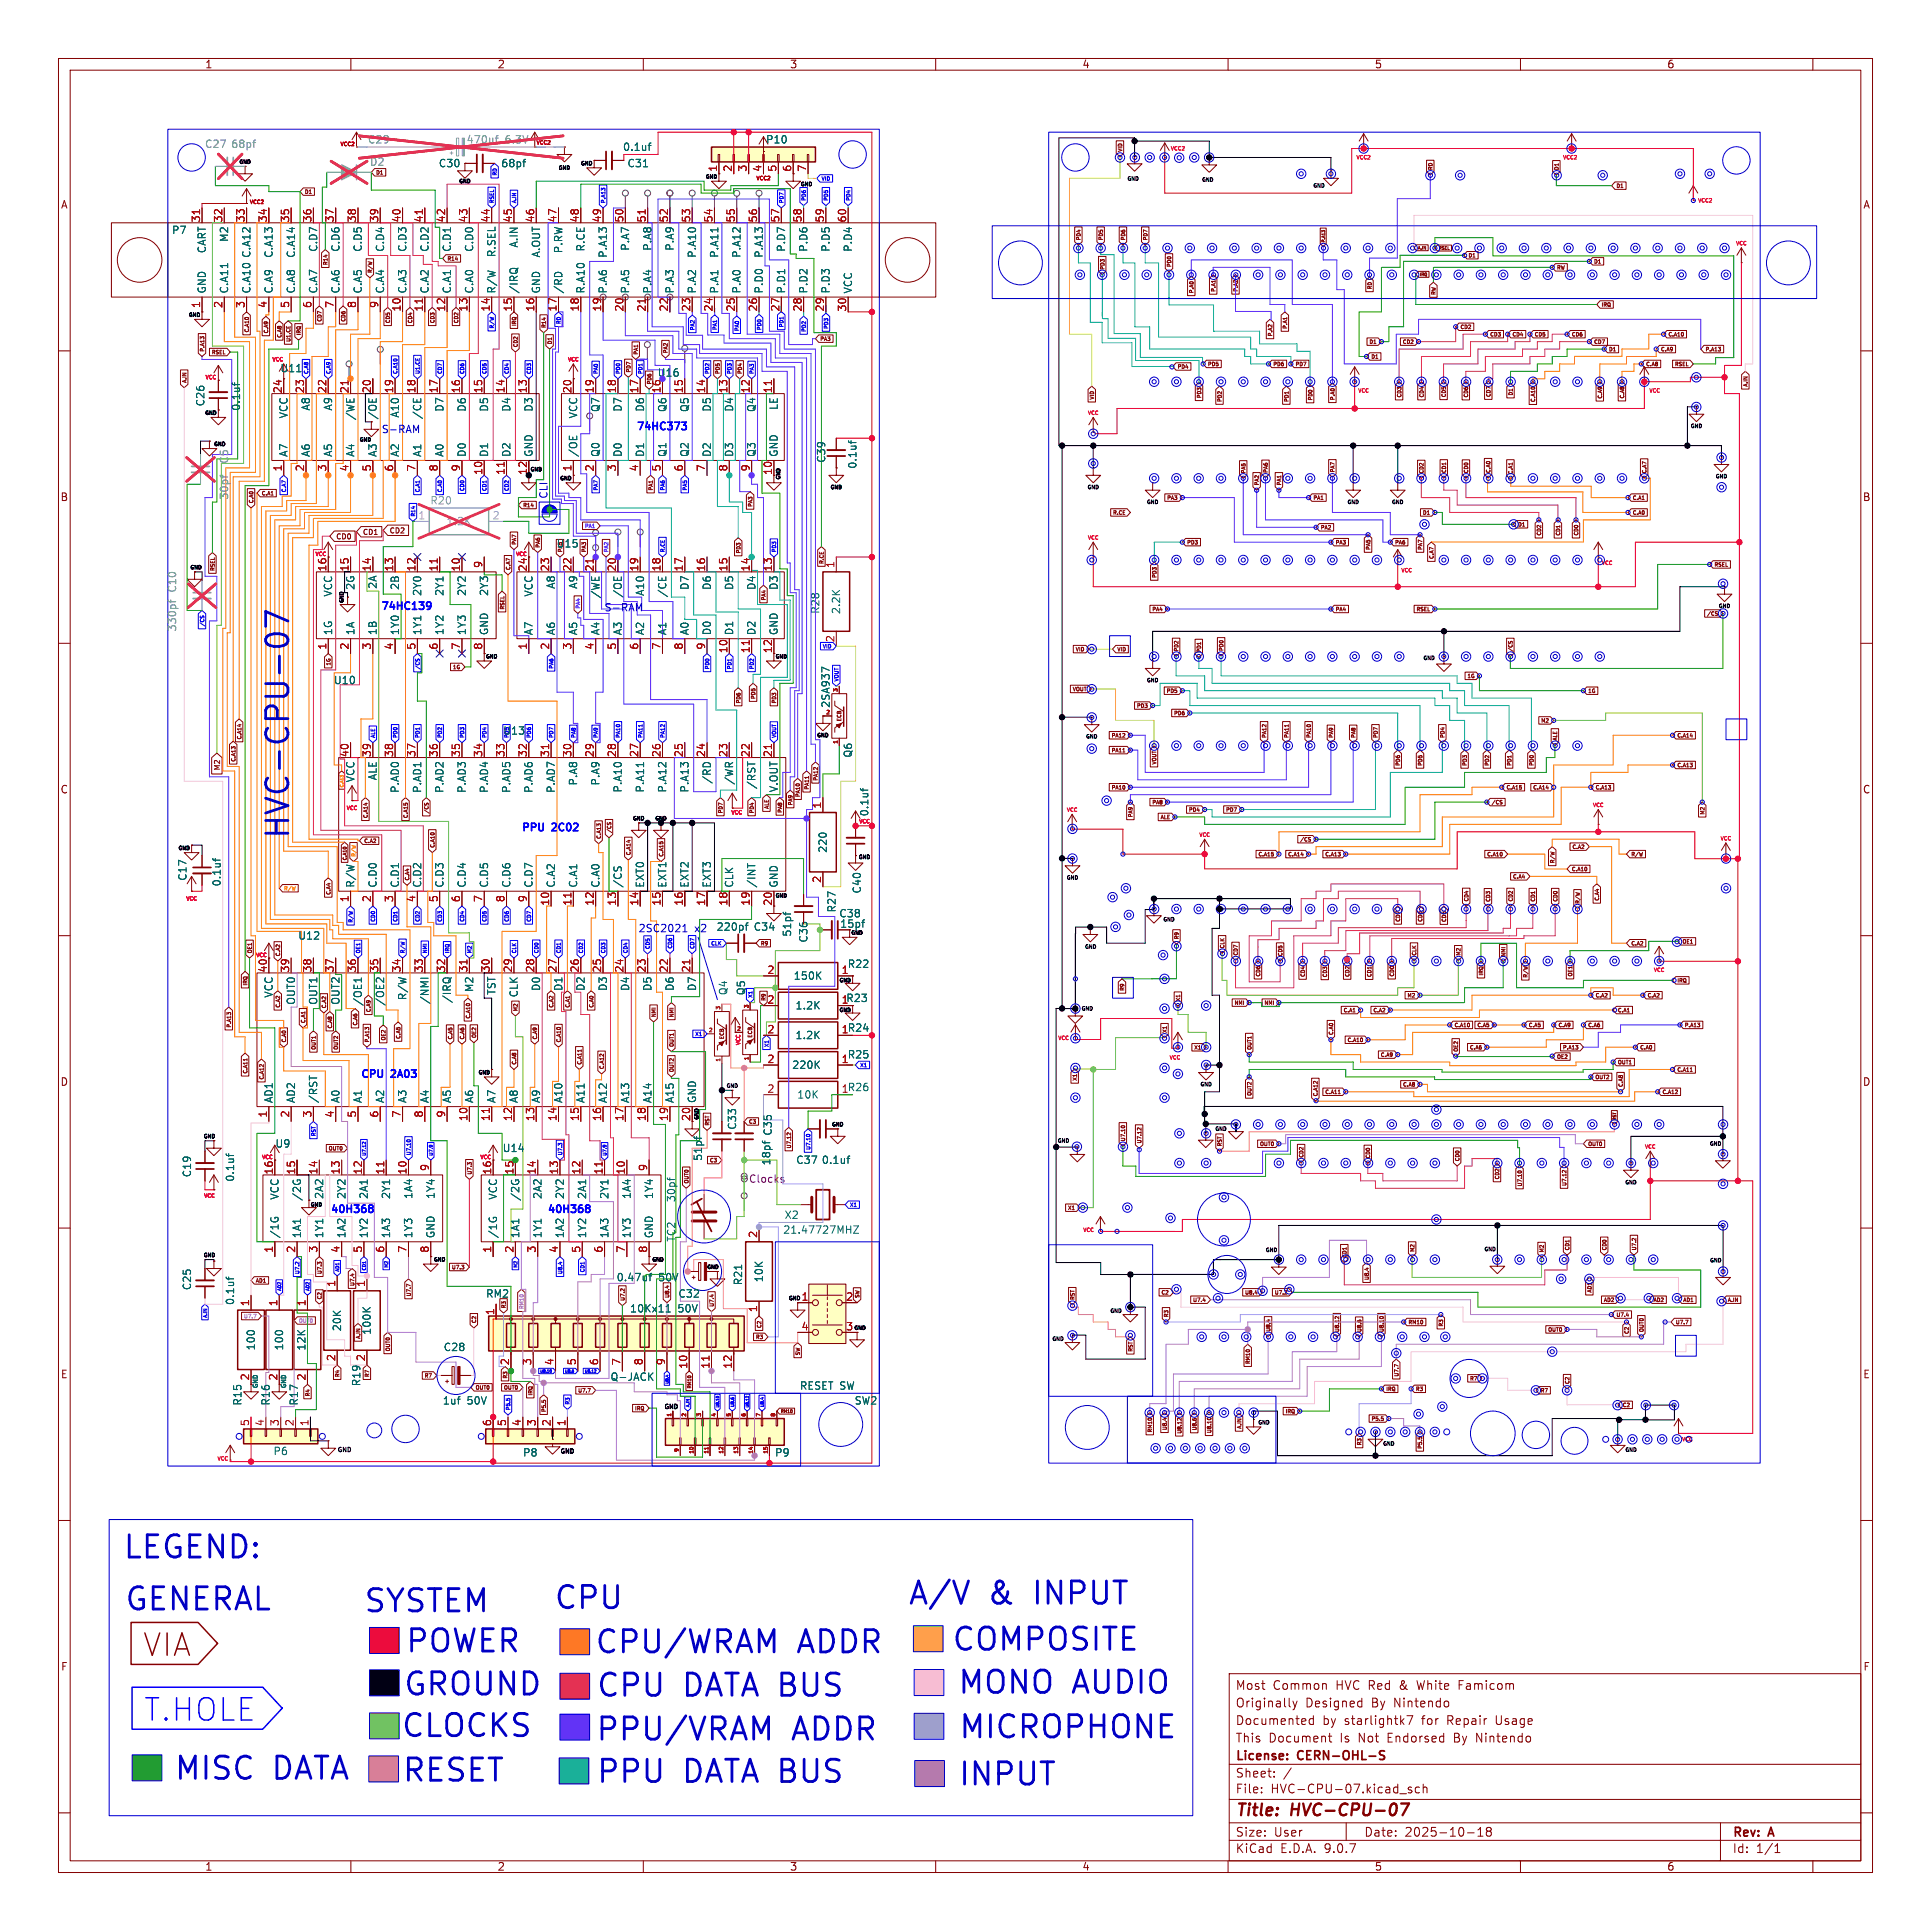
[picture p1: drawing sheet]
<svg xmlns="http://www.w3.org/2000/svg" width="330mm" height="330mm" viewBox="0 0 330 330" stroke-linecap="round" stroke-linejoin="round" font-family="sans-serif">
<defs><g id="words">
<g font-size="5.3" fill="#0000c2">
<text x="50.1" y="143.7" transform="rotate(-90 50.1 143.7)">HVC-CPU-07</text>
<text x="20.9" y="267.1">LEGEND:</text>
<text x="94.6" y="275.8">CPU</text>
<text x="155.1" y="275">A/V</text>
<text x="169.2" y="275">&amp;</text>
<text x="177.5" y="275">INPUT</text>
<text x="21.1" y="276">GENERAL</text>
<text x="62" y="276.3">SYSTEM</text>
<text x="69.2" y="283.2">POWER</text>
<text x="101.5" y="283.4">CPU/WRAM</text>
<text x="136.5" y="283.4">ADDR</text>
<text x="162.6" y="282.9">COMPOSITE</text>
<text x="68.8" y="290.6">GROUND</text>
<text x="101.8" y="290.8">CPU</text>
<text x="117" y="290.8">DATA BUS</text>
<text x="163.6" y="290.3">MONO AUDIO</text>
<text x="68.4" y="297.7">CLOCKS</text>
<text x="101.7" y="298.3">PPU/VRAM</text>
<text x="135.6" y="298.3">ADDR</text>
<text x="163.8" y="297.9">MICROPHONE</text>
<text x="29.6" y="305">MISC</text>
<text x="46.8" y="305">DATA</text>
<text x="68.6" y="305.3">RESET</text>
<text x="101.8" y="305.5">PPU</text>
<text x="117" y="305.5">DATA BUS</text>
<text x="163.7" y="306">INPUT</text>
</g>
<text font-size="5.3" fill="#840000" x="24.6" y="283.6">VIA</text>
<text font-size="5.3" fill="#00f" x="24.7" y="294.7">T.HOLE</text>
<g font-size="2.8" fill="#840000">
<text x="211.2" y="311.1">Title:</text>
<text x="220.9" y="311.1">HVC-CPU-07</text>
</g>
<g font-size="2.1" fill="#840000">
<text x="211.2" y="292.2">Originally</text>
<text x="211.2" y="289.2">Most</text>
<text x="217.6" y="289.2">Common</text>
<text x="223.2" y="292.2">Designed</text>
<text x="228.5" y="289.2">HVC Red</text>
<text x="234.6" y="292.2">By</text>
<text x="238.5" y="292.2">Nintendo</text>
<text x="239.6" y="289.2">&amp;</text>
<text x="242.8" y="289.2">White</text>
<text x="250" y="289.2">Famicom</text>
<text x="211.2" y="298.2">This</text>
<text x="211.2" y="295.2">Documented</text>
<text x="216.9" y="298.2">Document</text>
<text x="226.1" y="295.2">by</text>
<text x="229.2" y="298.2">Is</text>
<text x="229.9" y="295.2">starlightk7</text>
<text x="232.5" y="298.2">Not</text>
<text x="237.5" y="298.2">Endorsed</text>
<text x="243.3" y="295.2">for</text>
<text x="247.8" y="295.2">Repair</text>
<text x="249.1" y="298.2">By</text>
<text x="253" y="298.2">Nintendo</text>
<text x="256.2" y="295.2">Usage</text>
<text x="211.2" y="304.2">Sheet:</text>
<text x="211.2" y="301.4">License:</text>
<text x="222" y="301.4">CERN-OHL-S</text>
<text x="211.2" y="306.9">File:</text>
<text x="217.3" y="306.9">HVC-CPU-07.kicad_sch</text>
<text x="211.2" y="317.1">KiCad</text>
<text x="211.2" y="314.3">Size:</text>
<text x="217.9" y="314.3">User</text>
<text x="218.9" y="317.1">E.D.A.</text>
<text x="226.5" y="317.1">9.0.7</text>
<text x="233.2" y="314.3">Date:</text>
<text x="240.2" y="314.3">2025-10-18</text>
<text x="296.2" y="314.5">Rev:</text>
<text x="296.2" y="317.1">Id:</text>
<text x="300.3" y="317.1">1/1</text>
<text x="302.6" y="314.5">A</text>
</g>
<g font-size="1.8" fill="#840000">
<text x="35" y="11.9">1</text>
<text x="85" y="11.9">2</text>
<text x="135" y="11.9">3</text>
<text x="185" y="11.9">4</text>
<text x="235" y="11.9">5</text>
<text x="285" y="11.9">6</text>
<text x="122.7" y="29.5" transform="rotate(-90 122.7 29.5)">1</text>
<text x="135.4" y="29.5" transform="rotate(-90 135.4 29.5)">6</text>
<text x="10.3" y="35.9">A</text>
<text x="318.5" y="35.9">A</text>
<text x="64.6" y="71.8" transform="rotate(-90 64.6 71.8)">/OE</text>
<text x="90.2" y="81.3" transform="rotate(-90 90.2 81.3)">12</text>
<text x="10.3" y="85.9">B</text>
<text x="318.5" y="85.9">B</text>
<text x="132.1" y="111.8" transform="rotate(-90 132.1 111.8)">12</text>
<text x="10.3" y="135.9">C</text>
<text x="318.5" y="135.9">C</text>
<text x="143.6" y="158.9">15pf</text>
<text x="143.8" y="171.7">1R23</text>
<text x="10.3" y="185.9">D</text>
<text x="318.5" y="185.9">D</text>
<text x="118.1" y="191.8" transform="rotate(-90 118.1 191.8)">20</text>
<text x="10.3" y="235.9">E</text>
<text x="47.5" y="236.2" transform="rotate(-90 47.5 236.2)">2</text>
<text x="318.5" y="235.9">E</text>
<text x="10.3" y="285.9">F</text>
<text x="318.5" y="285.9">F</text>
<text x="35" y="320.1">1</text>
<text x="85" y="320.1">2</text>
<text x="135" y="320.1">3</text>
<text x="185" y="320.1">4</text>
<text x="235" y="320.1">5</text>
<text x="285" y="320.1">6</text>
</g>
<g font-size="1.8" fill="#989898">
<text x="35" y="25.5">C27</text>
<text x="39.4" y="25.5">68pf</text>
<text x="62.8" y="24.7">C29</text>
<text x="63.2" y="28.5">D2</text>
<text x="79.7" y="24.7">470uf</text>
<text x="86.4" y="24.7">6.3V</text>
<text x="39.2" y="79.4" transform="rotate(-90 39.2 79.4)">C5</text>
<text x="39.2" y="85.5" transform="rotate(-90 39.2 85.5)">30pf</text>
<text x="73.5" y="86.5">R20</text>
<text x="76.2" y="90">1.2K</text>
<text x="30.3" y="101.4" transform="rotate(-90 30.3 101.4)">C10</text>
<text x="30.3" y="108.1" transform="rotate(-90 30.3 108.1)">330pf</text>
</g>
<g font-size="1.8" fill="#006464">
<text x="74.9" y="28.8">C30</text>
<text x="85.6" y="28.8">68pf</text>
<text x="106.4" y="26">0.1uf</text>
<text x="107.2" y="28.8">C31</text>
<text x="130.9" y="24.7">P10</text>
<text x="29.3" y="40.2">P7</text>
<text x="39.2" y="41.5" transform="rotate(-90 39.2 41.5)">M2</text>
<text x="35.4" y="43.4" transform="rotate(-90 35.4 43.4)">CART</text>
<text x="46.8" y="44.2" transform="rotate(-90 46.8 44.2)">C.A13</text>
<text x="50.6" y="44.2" transform="rotate(-90 50.6 44.2)">C.A14</text>
<text x="54.5" y="43.2" transform="rotate(-90 54.5 43.2)">C.D7</text>
<text x="58.3" y="43.2" transform="rotate(-90 58.3 43.2)">C.D6</text>
<text x="62.1" y="43.2" transform="rotate(-90 62.1 43.2)">C.D5</text>
<text x="65.9" y="43.2" transform="rotate(-90 65.9 43.2)">C.D4</text>
<text x="69.7" y="43.2" transform="rotate(-90 69.7 43.2)">C.D3</text>
<text x="73.5" y="43.2" transform="rotate(-90 73.5 43.2)">C.D2</text>
<text x="77.3" y="43.2" transform="rotate(-90 77.3 43.2)">C.D1</text>
<text x="81.1" y="43.2" transform="rotate(-90 81.1 43.2)">C.D0</text>
<text x="84.9" y="44.1" transform="rotate(-90 84.9 44.1)">R.SEL</text>
<text x="88.7" y="42.4" transform="rotate(-90 88.7 42.4)">A.IN</text>
<text x="92.6" y="44.1" transform="rotate(-90 92.6 44.1)">A.OUT</text>
<text x="96.4" y="43.4" transform="rotate(-90 96.4 43.4)">P.RW</text>
<text x="100.2" y="43.1" transform="rotate(-90 100.2 43.1)">R.CE</text>
<text x="104" y="44.2" transform="rotate(-90 104 44.2)">P.A13</text>
<text x="107.8" y="43" transform="rotate(-90 107.8 43)">P.A7</text>
<text x="111.6" y="43" transform="rotate(-90 111.6 43)">P.A8</text>
<text x="115.4" y="43" transform="rotate(-90 115.4 43)">P.A9</text>
<text x="119.2" y="44.2" transform="rotate(-90 119.2 44.2)">P.A10</text>
<text x="123" y="44.2" transform="rotate(-90 123 44.2)">P.A11</text>
<text x="126.8" y="44.2" transform="rotate(-90 126.8 44.2)">P.A12</text>
<text x="130.7" y="44.2" transform="rotate(-90 130.7 44.2)">P.A13</text>
<text x="134.5" y="43.2" transform="rotate(-90 134.5 43.2)">P.D7</text>
<text x="138.3" y="43.2" transform="rotate(-90 138.3 43.2)">P.D6</text>
<text x="142.1" y="43.2" transform="rotate(-90 142.1 43.2)">P.D5</text>
<text x="145.9" y="43.2" transform="rotate(-90 145.9 43.2)">P.D4</text>
<text x="35.4" y="50.3" transform="rotate(-90 35.4 50.3)">GND</text>
<text x="39.2" y="50.3" transform="rotate(-90 39.2 50.3)">C.A11</text>
<text x="43" y="50.3" transform="rotate(-90 43 50.3)">C.A10 C.A12</text>
<text x="46.8" y="50.3" transform="rotate(-90 46.8 50.3)">C.A9</text>
<text x="50.6" y="50.3" transform="rotate(-90 50.6 50.3)">C.A8</text>
<text x="54.5" y="50.3" transform="rotate(-90 54.5 50.3)">C.A7</text>
<text x="58.3" y="50.3" transform="rotate(-90 58.3 50.3)">C.A6</text>
<text x="62.1" y="50.3" transform="rotate(-90 62.1 50.3)">C.A5</text>
<text x="65.9" y="50.3" transform="rotate(-90 65.9 50.3)">C.A4</text>
<text x="69.7" y="50.3" transform="rotate(-90 69.7 50.3)">C.A3</text>
<text x="73.5" y="50.3" transform="rotate(-90 73.5 50.3)">C.A2</text>
<text x="77.3" y="50.3" transform="rotate(-90 77.3 50.3)">C.A1</text>
<text x="81.1" y="50.3" transform="rotate(-90 81.1 50.3)">C.A0</text>
<text x="84.9" y="50.3" transform="rotate(-90 84.9 50.3)">R/W</text>
<text x="88.7" y="50.3" transform="rotate(-90 88.7 50.3)">/IRQ</text>
<text x="92.6" y="50.3" transform="rotate(-90 92.6 50.3)">GND</text>
<text x="96.4" y="50.3" transform="rotate(-90 96.4 50.3)">/RD</text>
<text x="100.2" y="50.3" transform="rotate(-90 100.2 50.3)">R.A10</text>
<text x="104" y="50.3" transform="rotate(-90 104 50.3)">P.A6</text>
<text x="107.8" y="50.3" transform="rotate(-90 107.8 50.3)">P.A5</text>
<text x="111.6" y="50.3" transform="rotate(-90 111.6 50.3)">P.A4</text>
<text x="115.4" y="50.3" transform="rotate(-90 115.4 50.3)">P.A3</text>
<text x="119.2" y="50.3" transform="rotate(-90 119.2 50.3)">P.A2</text>
<text x="123" y="50.3" transform="rotate(-90 123 50.3)">P.A1</text>
<text x="126.8" y="50.3" transform="rotate(-90 126.8 50.3)">P.A0</text>
<text x="130.7" y="50.3" transform="rotate(-90 130.7 50.3)">P.D0</text>
<text x="134.5" y="50.3" transform="rotate(-90 134.5 50.3)">P.D1</text>
<text x="138.3" y="50.3" transform="rotate(-90 138.3 50.3)">P.D2</text>
<text x="142.1" y="50.3" transform="rotate(-90 142.1 50.3)">P.D3</text>
<text x="145.9" y="50.3" transform="rotate(-90 145.9 50.3)">VCC</text>
<text x="47.9" y="63.9">U11</text>
<text x="35.2" y="69.6" transform="rotate(-90 35.2 69.6)">C26</text>
<text x="41.2" y="70.3" transform="rotate(-90 41.2 70.3)">0.1uf</text>
<text x="49.4" y="71.6" transform="rotate(-90 49.4 71.6)">VCC</text>
<text x="53.2" y="70.3" transform="rotate(-90 53.2 70.3)">A8</text>
<text x="57" y="70.3" transform="rotate(-90 57 70.3)">A9</text>
<text x="60.8" y="72" transform="rotate(-90 60.8 72)">/WE</text>
<text x="68.4" y="71.5" transform="rotate(-90 68.4 71.5)">A10</text>
<text x="72.2" y="71.8" transform="rotate(-90 72.2 71.8)">/CE</text>
<text x="76" y="70.5" transform="rotate(-90 76 70.5)">D7</text>
<text x="79.9" y="70.5" transform="rotate(-90 79.9 70.5)">D6</text>
<text x="83.7" y="70.5" transform="rotate(-90 83.7 70.5)">D5</text>
<text x="87.5" y="70.5" transform="rotate(-90 87.5 70.5)">D4</text>
<text x="91.3" y="70.5" transform="rotate(-90 91.3 70.5)">D3</text>
<text x="98.9" y="71.6" transform="rotate(-90 98.9 71.6)">VCC</text>
<text x="102.7" y="70.6" transform="rotate(-90 102.7 70.6)">Q7</text>
<text x="106.5" y="70.5" transform="rotate(-90 106.5 70.5)">D7</text>
<text x="110.3" y="70.5" transform="rotate(-90 110.3 70.5)">D6</text>
<text x="114.1" y="70.6" transform="rotate(-90 114.1 70.6)">Q6</text>
<text x="118" y="70.6" transform="rotate(-90 118 70.6)">Q5</text>
<text x="121.8" y="70.5" transform="rotate(-90 121.8 70.5)">D5</text>
<text x="125.6" y="70.5" transform="rotate(-90 125.6 70.5)">D4</text>
<text x="129.4" y="70.6" transform="rotate(-90 129.4 70.6)">Q4</text>
<text x="133.2" y="70.2" transform="rotate(-90 133.2 70.2)">LE</text>
<text x="49.4" y="78.2" transform="rotate(-90 49.4 78.2)">A7</text>
<text x="53.2" y="78.2" transform="rotate(-90 53.2 78.2)">A6</text>
<text x="57" y="78.2" transform="rotate(-90 57 78.2)">A5</text>
<text x="60.8" y="78.2" transform="rotate(-90 60.8 78.2)">A4</text>
<text x="64.6" y="78.2" transform="rotate(-90 64.6 78.2)">A3</text>
<text x="68.4" y="78.2" transform="rotate(-90 68.4 78.2)">A2</text>
<text x="72.2" y="78.2" transform="rotate(-90 72.2 78.2)">A1</text>
<text x="76" y="78.2" transform="rotate(-90 76 78.2)">A0</text>
<text x="79.9" y="78.2" transform="rotate(-90 79.9 78.2)">D0</text>
<text x="83.7" y="78.2" transform="rotate(-90 83.7 78.2)">D1</text>
<text x="87.5" y="78.2" transform="rotate(-90 87.5 78.2)">D2</text>
<text x="91.3" y="78.2" transform="rotate(-90 91.3 78.2)">GND</text>
<text x="98.9" y="78.2" transform="rotate(-90 98.9 78.2)">/OE</text>
<text x="102.7" y="78.2" transform="rotate(-90 102.7 78.2)">Q0</text>
<text x="106.5" y="78.2" transform="rotate(-90 106.5 78.2)">D0</text>
<text x="110.3" y="78.2" transform="rotate(-90 110.3 78.2)">D1</text>
<text x="114.1" y="78.2" transform="rotate(-90 114.1 78.2)">Q1</text>
<text x="118" y="78.2" transform="rotate(-90 118 78.2)">Q2</text>
<text x="121.8" y="78.2" transform="rotate(-90 121.8 78.2)">D2</text>
<text x="125.6" y="78.2" transform="rotate(-90 125.6 78.2)">D3</text>
<text x="129.4" y="78.2" transform="rotate(-90 129.4 78.2)">Q3</text>
<text x="133.2" y="78.2" transform="rotate(-90 133.2 78.2)">GND</text>
<text x="141.3" y="79.2" transform="rotate(-90 141.3 79.2)">C39</text>
<text x="146.7" y="80.3" transform="rotate(-90 146.7 80.3)">0.1uf</text>
<text x="95.1" y="93.8">U15</text>
<text x="60.8" y="101" transform="rotate(-90 60.8 101)">2G</text>
<text x="64.6" y="100.8" transform="rotate(-90 64.6 100.8)">2A</text>
<text x="68.4" y="101" transform="rotate(-90 68.4 101)">2B</text>
<text x="95.1" y="100.8" transform="rotate(-90 95.1 100.8)">A8</text>
<text x="98.9" y="100.8" transform="rotate(-90 98.9 100.8)">A9</text>
<text x="118" y="101" transform="rotate(-90 118 101)">D7</text>
<text x="121.8" y="101" transform="rotate(-90 121.8 101)">D6</text>
<text x="125.6" y="101" transform="rotate(-90 125.6 101)">D5</text>
<text x="129.4" y="101" transform="rotate(-90 129.4 101)">D4</text>
<text x="133.2" y="101" transform="rotate(-90 133.2 101)">D3</text>
<text x="57" y="102.1" transform="rotate(-90 57 102.1)">VCC</text>
<text x="72.2" y="102" transform="rotate(-90 72.2 102)">2Y0</text>
<text x="76" y="102" transform="rotate(-90 76 102)">2Y1</text>
<text x="79.9" y="102" transform="rotate(-90 79.9 102)">2Y2</text>
<text x="83.7" y="102" transform="rotate(-90 83.7 102)">2Y3</text>
<text x="91.3" y="102.1" transform="rotate(-90 91.3 102.1)">VCC</text>
<text x="102.7" y="102.4" transform="rotate(-90 102.7 102.4)">/WE</text>
<text x="106.5" y="102.3" transform="rotate(-90 106.5 102.3)">/OE</text>
<text x="110.3" y="102" transform="rotate(-90 110.3 102)">A10</text>
<text x="114.1" y="102.3" transform="rotate(-90 114.1 102.3)">/CE</text>
<text x="140.3" y="105.1" transform="rotate(-90 140.3 105.1)">R28</text>
<text x="143.9" y="105.1" transform="rotate(-90 143.9 105.1)">2.2K</text>
<text x="57" y="108.7" transform="rotate(-90 57 108.7)">1G</text>
<text x="60.8" y="108.7" transform="rotate(-90 60.8 108.7)">1A</text>
<text x="64.6" y="108.7" transform="rotate(-90 64.6 108.7)">1B</text>
<text x="68.4" y="108.7" transform="rotate(-90 68.4 108.7)">1Y0</text>
<text x="72.2" y="108.7" transform="rotate(-90 72.2 108.7)">1Y1</text>
<text x="76" y="108.7" transform="rotate(-90 76 108.7)">1Y2</text>
<text x="79.9" y="108.7" transform="rotate(-90 79.9 108.7)">1Y3</text>
<text x="83.7" y="108.7" transform="rotate(-90 83.7 108.7)">GND</text>
<text x="91.3" y="108.7" transform="rotate(-90 91.3 108.7)">A7</text>
<text x="95.1" y="108.7" transform="rotate(-90 95.1 108.7)">A6</text>
<text x="98.9" y="108.7" transform="rotate(-90 98.9 108.7)">A5</text>
<text x="102.7" y="108.7" transform="rotate(-90 102.7 108.7)">A4</text>
<text x="106.5" y="108.7" transform="rotate(-90 106.5 108.7)">A3</text>
<text x="110.3" y="108.7" transform="rotate(-90 110.3 108.7)">A2</text>
<text x="114.1" y="108.7" transform="rotate(-90 114.1 108.7)">A1</text>
<text x="118" y="108.7" transform="rotate(-90 118 108.7)">A0</text>
<text x="121.8" y="108.7" transform="rotate(-90 121.8 108.7)">D0</text>
<text x="125.6" y="108.7" transform="rotate(-90 125.6 108.7)">D1</text>
<text x="129.4" y="108.7" transform="rotate(-90 129.4 108.7)">D2</text>
<text x="133.2" y="108.7" transform="rotate(-90 133.2 108.7)">GND</text>
<text x="57" y="117.2">U10</text>
<text x="86" y="125.8">U13</text>
<text x="142.1" y="121.1" transform="rotate(-90 142.1 121.1)">2SA937</text>
<text x="145.9" y="129.6" transform="rotate(-90 145.9 129.6)">Q6</text>
<text x="60.8" y="133.9" transform="rotate(-90 60.8 133.9)">VCC</text>
<text x="64.6" y="133.5" transform="rotate(-90 64.6 133.5)">ALE</text>
<text x="68.4" y="135.7" transform="rotate(-90 68.4 135.7)">P.AD0</text>
<text x="72.2" y="135.7" transform="rotate(-90 72.2 135.7)">P.AD1</text>
<text x="76" y="135.7" transform="rotate(-90 76 135.7)">P.AD2</text>
<text x="79.9" y="135.7" transform="rotate(-90 79.9 135.7)">P.AD3</text>
<text x="83.7" y="135.7" transform="rotate(-90 83.7 135.7)">P.AD4</text>
<text x="87.5" y="135.7" transform="rotate(-90 87.5 135.7)">P.AD5</text>
<text x="91.3" y="135.7" transform="rotate(-90 91.3 135.7)">P.AD6</text>
<text x="95.1" y="135.7" transform="rotate(-90 95.1 135.7)">P.AD7</text>
<text x="98.9" y="134.4" transform="rotate(-90 98.9 134.4)">P.A8</text>
<text x="102.7" y="134.4" transform="rotate(-90 102.7 134.4)">P.A9</text>
<text x="106.5" y="135.6" transform="rotate(-90 106.5 135.6)">P.A10</text>
<text x="110.3" y="135.6" transform="rotate(-90 110.3 135.6)">P.A11</text>
<text x="114.1" y="135.6" transform="rotate(-90 114.1 135.6)">P.A12</text>
<text x="118" y="135.6" transform="rotate(-90 118 135.6)">P.A13</text>
<text x="121.8" y="134.1" transform="rotate(-90 121.8 134.1)">/RD</text>
<text x="125.6" y="134.3" transform="rotate(-90 125.6 134.3)">/WR</text>
<text x="129.4" y="135" transform="rotate(-90 129.4 135)">/RST</text>
<text x="133.2" y="135.6" transform="rotate(-90 133.2 135.6)">V.OUT</text>
<text x="148.7" y="139.7" transform="rotate(-90 148.7 139.7)">0.1uf</text>
<text x="141.6" y="145.9" transform="rotate(-90 141.6 145.9)">220</text>
<text x="32.1" y="150.7" transform="rotate(-90 32.1 150.7)">C17</text>
<text x="37.9" y="151.7" transform="rotate(-90 37.9 151.7)">0.1uf</text>
<text x="60.8" y="151.9" transform="rotate(-90 60.8 151.9)">R/W</text>
<text x="64.6" y="151.9" transform="rotate(-90 64.6 151.9)">C.D0</text>
<text x="68.4" y="151.9" transform="rotate(-90 68.4 151.9)">C.D1</text>
<text x="72.2" y="151.9" transform="rotate(-90 72.2 151.9)">C.D2</text>
<text x="76" y="151.9" transform="rotate(-90 76 151.9)">C.D3</text>
<text x="79.9" y="151.9" transform="rotate(-90 79.9 151.9)">C.D4</text>
<text x="83.7" y="151.9" transform="rotate(-90 83.7 151.9)">C.D5</text>
<text x="87.5" y="151.9" transform="rotate(-90 87.5 151.9)">C.D6</text>
<text x="91.3" y="151.9" transform="rotate(-90 91.3 151.9)">C.D7</text>
<text x="95.1" y="151.9" transform="rotate(-90 95.1 151.9)">C.A2</text>
<text x="98.9" y="151.9" transform="rotate(-90 98.9 151.9)">C.A1</text>
<text x="102.7" y="151.9" transform="rotate(-90 102.7 151.9)">C.A0</text>
<text x="106.5" y="151.9" transform="rotate(-90 106.5 151.9)">/CS</text>
<text x="110.3" y="151.9" transform="rotate(-90 110.3 151.9)">EXT0</text>
<text x="114.1" y="151.9" transform="rotate(-90 114.1 151.9)">EXT1</text>
<text x="118" y="151.9" transform="rotate(-90 118 151.9)">EXT2</text>
<text x="121.8" y="151.9" transform="rotate(-90 121.8 151.9)">EXT3</text>
<text x="125.6" y="151.9" transform="rotate(-90 125.6 151.9)">CLK</text>
<text x="129.4" y="151.9" transform="rotate(-90 129.4 151.9)">/INT</text>
<text x="133.2" y="151.9" transform="rotate(-90 133.2 151.9)">GND</text>
<text x="147.4" y="152.9" transform="rotate(-90 147.4 152.9)">C40</text>
<text x="50.9" y="160.9">U12</text>
<text x="122.4" y="159.4">220pf</text>
<text x="128.8" y="159.4">C34</text>
<text x="135.5" y="160.3" transform="rotate(-90 135.5 160.3)">51pf</text>
<text x="138.3" y="161.3" transform="rotate(-90 138.3 161.3)">C36</text>
<text x="143.1" y="156.1" transform="rotate(-90 143.1 156.1)">R27</text>
<text x="143.4" y="157.1">C38</text>
<text x="135.6" y="167.7">150K</text>
<text x="144.9" y="165.7">R22</text>
<text x="46.8" y="170.7" transform="rotate(-90 46.8 170.7)">VCC</text>
<text x="50.6" y="171.9" transform="rotate(-90 50.6 171.9)">OUT0</text>
<text x="54.5" y="171.9" transform="rotate(-90 54.5 171.9)">OUT1</text>
<text x="58.3" y="171.9" transform="rotate(-90 58.3 171.9)">OUT2</text>
<text x="62.1" y="172.1" transform="rotate(-90 62.1 172.1)">/OE1</text>
<text x="65.9" y="172.1" transform="rotate(-90 65.9 172.1)">/OE2</text>
<text x="69.7" y="171.1" transform="rotate(-90 69.7 171.1)">R/W</text>
<text x="73.5" y="171.8" transform="rotate(-90 73.5 171.8)">/NMI</text>
<text x="77.3" y="171.6" transform="rotate(-90 77.3 171.6)">/IRQ</text>
<text x="81.1" y="169.7" transform="rotate(-90 81.1 169.7)">M2</text>
<text x="84.9" y="170.2" transform="rotate(-90 84.9 170.2)">TST</text>
<text x="88.7" y="170.6" transform="rotate(-90 88.7 170.6)">CLK</text>
<text x="92.6" y="169.6" transform="rotate(-90 92.6 169.6)">D0</text>
<text x="96.4" y="169.6" transform="rotate(-90 96.4 169.6)">D1</text>
<text x="100.2" y="169.6" transform="rotate(-90 100.2 169.6)">D2</text>
<text x="104" y="169.6" transform="rotate(-90 104 169.6)">D3</text>
<text x="107.8" y="169.6" transform="rotate(-90 107.8 169.6)">D4</text>
<text x="111.6" y="169.6" transform="rotate(-90 111.6 169.6)">D5</text>
<text x="115.4" y="169.6" transform="rotate(-90 115.4 169.6)">D6</text>
<text x="119.2" y="169.6" transform="rotate(-90 119.2 169.6)">D7</text>
<text x="124.6" y="170.3" transform="rotate(-90 124.6 170.3)">Q4</text>
<text x="127.6" y="170.3" transform="rotate(-90 127.6 170.3)">Q5</text>
<text x="135.9" y="172.8">1.2K</text>
<text x="135.9" y="177.9">1.2K</text>
<text x="135.4" y="183">220K</text>
<text x="144.9" y="181.2">R25</text>
<text x="46.8" y="188.7" transform="rotate(-90 46.8 188.7)">AD1</text>
<text x="50.6" y="188.7" transform="rotate(-90 50.6 188.7)">AD2</text>
<text x="54.5" y="188.7" transform="rotate(-90 54.5 188.7)">/RST</text>
<text x="58.3" y="188.7" transform="rotate(-90 58.3 188.7)">A0</text>
<text x="62.1" y="188.7" transform="rotate(-90 62.1 188.7)">A1</text>
<text x="65.9" y="188.7" transform="rotate(-90 65.9 188.7)">A2</text>
<text x="69.7" y="188.7" transform="rotate(-90 69.7 188.7)">A3</text>
<text x="73.5" y="188.7" transform="rotate(-90 73.5 188.7)">A4</text>
<text x="77.3" y="188.7" transform="rotate(-90 77.3 188.7)">A5</text>
<text x="81.1" y="188.7" transform="rotate(-90 81.1 188.7)">A6</text>
<text x="84.9" y="188.7" transform="rotate(-90 84.9 188.7)">A7</text>
<text x="88.7" y="188.7" transform="rotate(-90 88.7 188.7)">A8</text>
<text x="92.6" y="188.7" transform="rotate(-90 92.6 188.7)">A9</text>
<text x="96.4" y="188.7" transform="rotate(-90 96.4 188.7)">A10</text>
<text x="100.2" y="188.7" transform="rotate(-90 100.2 188.7)">A11</text>
<text x="104" y="188.7" transform="rotate(-90 104 188.7)">A12</text>
<text x="107.8" y="188.7" transform="rotate(-90 107.8 188.7)">A13</text>
<text x="111.6" y="188.7" transform="rotate(-90 111.6 188.7)">A14</text>
<text x="115.4" y="188.7" transform="rotate(-90 115.4 188.7)">A15</text>
<text x="119.2" y="188.7" transform="rotate(-90 119.2 188.7)">GND</text>
<text x="136.2" y="188.1">10K</text>
<text x="143.8" y="186.9">1R26</text>
<text x="47" y="196.4">U9</text>
<text x="85.9" y="197.2">U14</text>
<text x="126.1" y="193.3" transform="rotate(-90 126.1 193.3)">C33</text>
<text x="132.2" y="194.3" transform="rotate(-90 132.2 194.3)">C35</text>
<text x="32.9" y="201.4" transform="rotate(-90 32.9 201.4)">C19</text>
<text x="40.2" y="202.2" transform="rotate(-90 40.2 202.2)">0.1uf</text>
<text x="120.2" y="198.6" transform="rotate(-90 120.2 198.6)">51pf</text>
<text x="131.9" y="199.4" transform="rotate(-90 131.9 199.4)">18pf</text>
<text x="136.1" y="199.2">C37</text>
<text x="140.4" y="199.2">0.1uf</text>
<text x="47.9" y="205.3" transform="rotate(-90 47.9 205.3)">VCC</text>
<text x="51.7" y="205.4" transform="rotate(-90 51.7 205.4)">/2G</text>
<text x="55.5" y="205.1" transform="rotate(-90 55.5 205.1)">2A2</text>
<text x="59.3" y="205.1" transform="rotate(-90 59.3 205.1)">2Y2</text>
<text x="63.1" y="205.1" transform="rotate(-90 63.1 205.1)">2A1</text>
<text x="66.9" y="205.1" transform="rotate(-90 66.9 205.1)">2Y1</text>
<text x="70.7" y="205.1" transform="rotate(-90 70.7 205.1)">1A4</text>
<text x="74.5" y="205.1" transform="rotate(-90 74.5 205.1)">1Y4</text>
<text x="85.2" y="205.3" transform="rotate(-90 85.2 205.3)">VCC</text>
<text x="89" y="205.4" transform="rotate(-90 89 205.4)">/2G</text>
<text x="92.8" y="205.1" transform="rotate(-90 92.8 205.1)">2A2</text>
<text x="96.6" y="205.1" transform="rotate(-90 96.6 205.1)">2Y2</text>
<text x="100.4" y="205.1" transform="rotate(-90 100.4 205.1)">2A1</text>
<text x="104.2" y="205.1" transform="rotate(-90 104.2 205.1)">2Y1</text>
<text x="108.1" y="205.1" transform="rotate(-90 108.1 205.1)">1A4</text>
<text x="111.9" y="205.1" transform="rotate(-90 111.9 205.1)">1Y4</text>
<text x="115.7" y="205.7" transform="rotate(-90 115.7 205.7)">30pf</text>
<text x="134.1" y="208.6">X2</text>
<text x="47.9" y="211.8" transform="rotate(-90 47.9 211.8)">/1G</text>
<text x="51.7" y="211.8" transform="rotate(-90 51.7 211.8)">1A1</text>
<text x="55.5" y="211.8" transform="rotate(-90 55.5 211.8)">1Y1</text>
<text x="59.3" y="211.8" transform="rotate(-90 59.3 211.8)">1A2</text>
<text x="63.1" y="211.8" transform="rotate(-90 63.1 211.8)">1Y2</text>
<text x="66.9" y="211.8" transform="rotate(-90 66.9 211.8)">1A3</text>
<text x="70.7" y="211.8" transform="rotate(-90 70.7 211.8)">1Y3</text>
<text x="74.5" y="211.8" transform="rotate(-90 74.5 211.8)">GND</text>
<text x="85.2" y="211.8" transform="rotate(-90 85.2 211.8)">/1G</text>
<text x="89" y="211.8" transform="rotate(-90 89 211.8)">1A1</text>
<text x="92.8" y="211.8" transform="rotate(-90 92.8 211.8)">1Y1</text>
<text x="96.6" y="211.8" transform="rotate(-90 96.6 211.8)">1A2</text>
<text x="100.4" y="211.8" transform="rotate(-90 100.4 211.8)">1Y2</text>
<text x="104.2" y="211.8" transform="rotate(-90 104.2 211.8)">1A3</text>
<text x="108.1" y="211.8" transform="rotate(-90 108.1 211.8)">1Y3</text>
<text x="111.9" y="211.8" transform="rotate(-90 111.9 211.8)">GND</text>
<text x="133.8" y="211.2">21.47727MHZ</text>
<text x="32.9" y="220.7" transform="rotate(-90 32.9 220.7)">C25</text>
<text x="105.4" y="219.3">0.47uf</text>
<text x="112.6" y="219.3">50V</text>
<text x="127.1" y="219.9" transform="rotate(-90 127.1 219.9)">R21</text>
<text x="130.7" y="219.4" transform="rotate(-90 130.7 219.4)">10K</text>
<text x="40.2" y="223.3" transform="rotate(-90 40.2 223.3)">0.1uf</text>
<text x="58.5" y="227.8" transform="rotate(-90 58.5 227.8)">20K</text>
<text x="83" y="222.1">RM2</text>
<text x="107.6" y="224.6">10Kx11</text>
<text x="115.9" y="222.1">C32</text>
<text x="115.9" y="224.6">50V</text>
<text x="43.8" y="231" transform="rotate(-90 43.8 231)">100</text>
<text x="48.6" y="231" transform="rotate(-90 48.6 231)">100</text>
<text x="52.4" y="231.1" transform="rotate(-90 52.4 231.1)">12K</text>
<text x="63.6" y="228.4" transform="rotate(-90 63.6 228.4)">100K</text>
<text x="75.8" y="231.2">C28</text>
<text x="61.8" y="237.2" transform="rotate(-90 61.8 237.2)">R19</text>
<text x="104.3" y="236.3">Q-JACK</text>
<text x="136.7" y="237.8">RESET SW</text>
<text x="41.5" y="240.5" transform="rotate(-90 41.5 240.5)">R15</text>
<text x="46.3" y="240.5" transform="rotate(-90 46.3 240.5)">R16</text>
<text x="51.2" y="240.5" transform="rotate(-90 51.2 240.5)">R17</text>
<text x="75.6" y="240.4">1uf</text>
<text x="79.9" y="240.4">50V</text>
<text x="146" y="240.4">SW2</text>
<text x="46.7" y="249">P6</text>
<text x="89.3" y="249.3">P8</text>
<text x="132.4" y="249.3">P9</text>
</g>
<g font-size="1.8" fill="#a90000">
<text x="125.2" y="29.5" transform="rotate(-90 125.2 29.5)">2</text>
<text x="127.8" y="29.5" transform="rotate(-90 127.8 29.5)">3</text>
<text x="130.3" y="29.5" transform="rotate(-90 130.3 29.5)">4</text>
<text x="132.8" y="29.5" transform="rotate(-90 132.8 29.5)">5</text>
<text x="137.9" y="29.5" transform="rotate(-90 137.9 29.5)">7</text>
<text x="34.3" y="38.1" transform="rotate(-90 34.3 38.1)">31</text>
<text x="38.1" y="38.1" transform="rotate(-90 38.1 38.1)">32</text>
<text x="41.9" y="38.1" transform="rotate(-90 41.9 38.1)">33</text>
<text x="45.7" y="38.1" transform="rotate(-90 45.7 38.1)">34</text>
<text x="49.5" y="38.1" transform="rotate(-90 49.5 38.1)">35</text>
<text x="53.3" y="38.1" transform="rotate(-90 53.3 38.1)">36</text>
<text x="57.1" y="38.1" transform="rotate(-90 57.1 38.1)">37</text>
<text x="61" y="38.1" transform="rotate(-90 61 38.1)">38</text>
<text x="64.8" y="38.1" transform="rotate(-90 64.8 38.1)">39</text>
<text x="68.6" y="38.1" transform="rotate(-90 68.6 38.1)">40</text>
<text x="72.4" y="38.1" transform="rotate(-90 72.4 38.1)">41</text>
<text x="76.2" y="38.1" transform="rotate(-90 76.2 38.1)">42</text>
<text x="80" y="38.1" transform="rotate(-90 80 38.1)">43</text>
<text x="83.8" y="38.1" transform="rotate(-90 83.8 38.1)">44</text>
<text x="87.6" y="38.1" transform="rotate(-90 87.6 38.1)">45</text>
<text x="91.4" y="38.1" transform="rotate(-90 91.4 38.1)">46</text>
<text x="95.2" y="38.1" transform="rotate(-90 95.2 38.1)">47</text>
<text x="99.1" y="38.1" transform="rotate(-90 99.1 38.1)">48</text>
<text x="102.9" y="38.1" transform="rotate(-90 102.9 38.1)">49</text>
<text x="106.7" y="38.1" transform="rotate(-90 106.7 38.1)">50</text>
<text x="110.5" y="38.1" transform="rotate(-90 110.5 38.1)">51</text>
<text x="114.3" y="38.1" transform="rotate(-90 114.3 38.1)">52</text>
<text x="118.1" y="38.1" transform="rotate(-90 118.1 38.1)">53</text>
<text x="121.9" y="38.1" transform="rotate(-90 121.9 38.1)">54</text>
<text x="125.7" y="38.1" transform="rotate(-90 125.7 38.1)">55</text>
<text x="129.5" y="38.1" transform="rotate(-90 129.5 38.1)">56</text>
<text x="133.3" y="38.1" transform="rotate(-90 133.3 38.1)">57</text>
<text x="137.2" y="38.1" transform="rotate(-90 137.2 38.1)">58</text>
<text x="141" y="38.1" transform="rotate(-90 141 38.1)">59</text>
<text x="144.8" y="38.1" transform="rotate(-90 144.8 38.1)">60</text>
<text x="34.3" y="52.8" transform="rotate(-90 34.3 52.8)">1</text>
<text x="38.1" y="52.8" transform="rotate(-90 38.1 52.8)">2</text>
<text x="41.9" y="52.8" transform="rotate(-90 41.9 52.8)">3</text>
<text x="45.7" y="52.8" transform="rotate(-90 45.7 52.8)">4</text>
<text x="49.5" y="52.8" transform="rotate(-90 49.5 52.8)">5</text>
<text x="53.3" y="52.8" transform="rotate(-90 53.3 52.8)">6</text>
<text x="57.1" y="52.8" transform="rotate(-90 57.1 52.8)">7</text>
<text x="61" y="52.8" transform="rotate(-90 61 52.8)">8</text>
<text x="64.8" y="52.8" transform="rotate(-90 64.8 52.8)">9</text>
<text x="68.6" y="53.4" transform="rotate(-90 68.6 53.4)">10</text>
<text x="72.4" y="53.4" transform="rotate(-90 72.4 53.4)">11</text>
<text x="76.2" y="53.4" transform="rotate(-90 76.2 53.4)">12</text>
<text x="80" y="53.4" transform="rotate(-90 80 53.4)">13</text>
<text x="83.8" y="53.4" transform="rotate(-90 83.8 53.4)">14</text>
<text x="87.6" y="53.4" transform="rotate(-90 87.6 53.4)">15</text>
<text x="91.4" y="53.4" transform="rotate(-90 91.4 53.4)">16</text>
<text x="95.2" y="53.4" transform="rotate(-90 95.2 53.4)">17</text>
<text x="99.1" y="53.4" transform="rotate(-90 99.1 53.4)">18</text>
<text x="102.9" y="53.4" transform="rotate(-90 102.9 53.4)">19</text>
<text x="106.7" y="53.4" transform="rotate(-90 106.7 53.4)">20</text>
<text x="110.5" y="53.4" transform="rotate(-90 110.5 53.4)">21</text>
<text x="114.3" y="53.4" transform="rotate(-90 114.3 53.4)">22</text>
<text x="118.1" y="53.4" transform="rotate(-90 118.1 53.4)">23</text>
<text x="121.9" y="53.4" transform="rotate(-90 121.9 53.4)">24</text>
<text x="125.7" y="53.4" transform="rotate(-90 125.7 53.4)">25</text>
<text x="129.5" y="53.4" transform="rotate(-90 129.5 53.4)">26</text>
<text x="133.3" y="53.4" transform="rotate(-90 133.3 53.4)">27</text>
<text x="137.2" y="53.4" transform="rotate(-90 137.2 53.4)">28</text>
<text x="141" y="53.4" transform="rotate(-90 141 53.4)">29</text>
<text x="144.8" y="53.4" transform="rotate(-90 144.8 53.4)">30</text>
<text x="48.3" y="67.4" transform="rotate(-90 48.3 67.4)">24</text>
<text x="52.1" y="67.4" transform="rotate(-90 52.1 67.4)">23</text>
<text x="55.9" y="67.4" transform="rotate(-90 55.9 67.4)">22</text>
<text x="59.7" y="67.4" transform="rotate(-90 59.7 67.4)">21</text>
<text x="63.5" y="67.4" transform="rotate(-90 63.5 67.4)">20</text>
<text x="67.3" y="67.4" transform="rotate(-90 67.3 67.4)">19</text>
<text x="71.1" y="67.4" transform="rotate(-90 71.1 67.4)">18</text>
<text x="74.9" y="67.4" transform="rotate(-90 74.9 67.4)">17</text>
<text x="78.7" y="67.4" transform="rotate(-90 78.7 67.4)">16</text>
<text x="82.5" y="67.4" transform="rotate(-90 82.5 67.4)">15</text>
<text x="86.4" y="67.4" transform="rotate(-90 86.4 67.4)">14</text>
<text x="90.2" y="67.4" transform="rotate(-90 90.2 67.4)">13</text>
<text x="97.8" y="67.4" transform="rotate(-90 97.8 67.4)">20</text>
<text x="101.6" y="67.4" transform="rotate(-90 101.6 67.4)">19</text>
<text x="105.4" y="67.4" transform="rotate(-90 105.4 67.4)">18</text>
<text x="109.2" y="67.4" transform="rotate(-90 109.2 67.4)">17</text>
<text x="113" y="67.4" transform="rotate(-90 113 67.4)">16</text>
<text x="116.8" y="67.4" transform="rotate(-90 116.8 67.4)">15</text>
<text x="120.6" y="67.4" transform="rotate(-90 120.6 67.4)">14</text>
<text x="124.5" y="67.4" transform="rotate(-90 124.5 67.4)">13</text>
<text x="128.3" y="67.4" transform="rotate(-90 128.3 67.4)">12</text>
<text x="132.1" y="67.4" transform="rotate(-90 132.1 67.4)">11</text>
<text x="48.3" y="80.7" transform="rotate(-90 48.3 80.7)">1</text>
<text x="52.1" y="80.7" transform="rotate(-90 52.1 80.7)">2</text>
<text x="55.9" y="80.7" transform="rotate(-90 55.9 80.7)">3</text>
<text x="59.7" y="80.7" transform="rotate(-90 59.7 80.7)">4</text>
<text x="63.5" y="80.7" transform="rotate(-90 63.5 80.7)">5</text>
<text x="67.3" y="80.7" transform="rotate(-90 67.3 80.7)">6</text>
<text x="71.1" y="80.7" transform="rotate(-90 71.1 80.7)">7</text>
<text x="74.9" y="80.7" transform="rotate(-90 74.9 80.7)">8</text>
<text x="78.7" y="80.7" transform="rotate(-90 78.7 80.7)">9</text>
<text x="82.5" y="81.3" transform="rotate(-90 82.5 81.3)">10</text>
<text x="86.4" y="81.3" transform="rotate(-90 86.4 81.3)">11</text>
<text x="97.8" y="80.7" transform="rotate(-90 97.8 80.7)">1</text>
<text x="101.6" y="80.7" transform="rotate(-90 101.6 80.7)">2</text>
<text x="105.4" y="80.7" transform="rotate(-90 105.4 80.7)">3</text>
<text x="109.2" y="80.7" transform="rotate(-90 109.2 80.7)">4</text>
<text x="113" y="80.7" transform="rotate(-90 113 80.7)">5</text>
<text x="116.8" y="80.7" transform="rotate(-90 116.8 80.7)">6</text>
<text x="120.6" y="80.7" transform="rotate(-90 120.6 80.7)">7</text>
<text x="124.5" y="80.7" transform="rotate(-90 124.5 80.7)">8</text>
<text x="128.3" y="80.7" transform="rotate(-90 128.3 80.7)">9</text>
<text x="132.1" y="81.3" transform="rotate(-90 132.1 81.3)">10</text>
<text x="55.9" y="97.8" transform="rotate(-90 55.9 97.8)">16</text>
<text x="59.7" y="97.8" transform="rotate(-90 59.7 97.8)">15</text>
<text x="63.5" y="97.8" transform="rotate(-90 63.5 97.8)">14</text>
<text x="67.3" y="97.8" transform="rotate(-90 67.3 97.8)">13</text>
<text x="71.1" y="97.8" transform="rotate(-90 71.1 97.8)">12</text>
<text x="74.9" y="97.8" transform="rotate(-90 74.9 97.8)">11</text>
<text x="78.7" y="97.8" transform="rotate(-90 78.7 97.8)">10</text>
<text x="82.5" y="97.2" transform="rotate(-90 82.5 97.2)">9</text>
<text x="90.2" y="97.8" transform="rotate(-90 90.2 97.8)">24</text>
<text x="94" y="97.8" transform="rotate(-90 94 97.8)">23</text>
<text x="97.8" y="97.8" transform="rotate(-90 97.8 97.8)">22</text>
<text x="101.6" y="97.8" transform="rotate(-90 101.6 97.8)">21</text>
<text x="105.4" y="97.8" transform="rotate(-90 105.4 97.8)">20</text>
<text x="109.2" y="97.8" transform="rotate(-90 109.2 97.8)">19</text>
<text x="113" y="97.8" transform="rotate(-90 113 97.8)">18</text>
<text x="116.8" y="97.8" transform="rotate(-90 116.8 97.8)">17</text>
<text x="120.6" y="97.8" transform="rotate(-90 120.6 97.8)">16</text>
<text x="124.5" y="97.8" transform="rotate(-90 124.5 97.8)">15</text>
<text x="128.3" y="97.8" transform="rotate(-90 128.3 97.8)">14</text>
<text x="132.1" y="97.8" transform="rotate(-90 132.1 97.8)">13</text>
<text x="142.7" y="97.2" transform="rotate(-90 142.7 97.2)">1</text>
<text x="55.9" y="111.2" transform="rotate(-90 55.9 111.2)">1</text>
<text x="59.7" y="111.2" transform="rotate(-90 59.7 111.2)">2</text>
<text x="63.5" y="111.2" transform="rotate(-90 63.5 111.2)">3</text>
<text x="67.3" y="111.2" transform="rotate(-90 67.3 111.2)">4</text>
<text x="71.1" y="111.2" transform="rotate(-90 71.1 111.2)">5</text>
<text x="74.9" y="111.2" transform="rotate(-90 74.9 111.2)">6</text>
<text x="78.7" y="111.2" transform="rotate(-90 78.7 111.2)">7</text>
<text x="82.5" y="111.2" transform="rotate(-90 82.5 111.2)">8</text>
<text x="90.2" y="111.2" transform="rotate(-90 90.2 111.2)">1</text>
<text x="94" y="111.2" transform="rotate(-90 94 111.2)">2</text>
<text x="97.8" y="111.2" transform="rotate(-90 97.8 111.2)">3</text>
<text x="101.6" y="111.2" transform="rotate(-90 101.6 111.2)">4</text>
<text x="105.4" y="111.2" transform="rotate(-90 105.4 111.2)">5</text>
<text x="109.2" y="111.2" transform="rotate(-90 109.2 111.2)">6</text>
<text x="113" y="111.2" transform="rotate(-90 113 111.2)">7</text>
<text x="116.8" y="111.2" transform="rotate(-90 116.8 111.2)">8</text>
<text x="120.6" y="111.2" transform="rotate(-90 120.6 111.2)">9</text>
<text x="124.5" y="111.8" transform="rotate(-90 124.5 111.8)">10</text>
<text x="128.3" y="111.8" transform="rotate(-90 128.3 111.8)">11</text>
<text x="142.7" y="109.9" transform="rotate(-90 142.7 109.9)">2</text>
<text x="59.7" y="129.6" transform="rotate(-90 59.7 129.6)">40</text>
<text x="63.5" y="129.6" transform="rotate(-90 63.5 129.6)">39</text>
<text x="67.3" y="129.6" transform="rotate(-90 67.3 129.6)">38</text>
<text x="71.1" y="129.6" transform="rotate(-90 71.1 129.6)">37</text>
<text x="74.9" y="129.6" transform="rotate(-90 74.9 129.6)">36</text>
<text x="78.7" y="129.6" transform="rotate(-90 78.7 129.6)">35</text>
<text x="82.5" y="129.6" transform="rotate(-90 82.5 129.6)">34</text>
<text x="86.4" y="129.6" transform="rotate(-90 86.4 129.6)">33</text>
<text x="90.2" y="129.6" transform="rotate(-90 90.2 129.6)">32</text>
<text x="94" y="129.6" transform="rotate(-90 94 129.6)">31</text>
<text x="97.8" y="129.6" transform="rotate(-90 97.8 129.6)">30</text>
<text x="101.6" y="129.6" transform="rotate(-90 101.6 129.6)">29</text>
<text x="105.4" y="129.6" transform="rotate(-90 105.4 129.6)">28</text>
<text x="109.2" y="129.6" transform="rotate(-90 109.2 129.6)">27</text>
<text x="113" y="129.6" transform="rotate(-90 113 129.6)">26</text>
<text x="116.8" y="129.6" transform="rotate(-90 116.8 129.6)">25</text>
<text x="120.6" y="129.6" transform="rotate(-90 120.6 129.6)">24</text>
<text x="124.5" y="129.6" transform="rotate(-90 124.5 129.6)">23</text>
<text x="128.3" y="129.6" transform="rotate(-90 128.3 129.6)">22</text>
<text x="132.1" y="129.6" transform="rotate(-90 132.1 129.6)">21</text>
<text x="140.5" y="138.4" transform="rotate(-90 140.5 138.4)">1</text>
<text x="59.7" y="154.4" transform="rotate(-90 59.7 154.4)">1</text>
<text x="63.5" y="154.4" transform="rotate(-90 63.5 154.4)">2</text>
<text x="67.3" y="154.4" transform="rotate(-90 67.3 154.4)">3</text>
<text x="71.1" y="154.4" transform="rotate(-90 71.1 154.4)">4</text>
<text x="74.9" y="154.4" transform="rotate(-90 74.9 154.4)">5</text>
<text x="78.7" y="154.4" transform="rotate(-90 78.7 154.4)">6</text>
<text x="82.5" y="154.4" transform="rotate(-90 82.5 154.4)">7</text>
<text x="86.4" y="154.4" transform="rotate(-90 86.4 154.4)">8</text>
<text x="90.2" y="154.4" transform="rotate(-90 90.2 154.4)">9</text>
<text x="94" y="155" transform="rotate(-90 94 155)">10</text>
<text x="97.8" y="155" transform="rotate(-90 97.8 155)">11</text>
<text x="101.6" y="155" transform="rotate(-90 101.6 155)">12</text>
<text x="105.4" y="155" transform="rotate(-90 105.4 155)">13</text>
<text x="109.2" y="155" transform="rotate(-90 109.2 155)">14</text>
<text x="113" y="155" transform="rotate(-90 113 155)">15</text>
<text x="116.8" y="155" transform="rotate(-90 116.8 155)">16</text>
<text x="120.6" y="155" transform="rotate(-90 120.6 155)">17</text>
<text x="124.5" y="155" transform="rotate(-90 124.5 155)">18</text>
<text x="128.3" y="155" transform="rotate(-90 128.3 155)">19</text>
<text x="132.1" y="155" transform="rotate(-90 132.1 155)">20</text>
<text x="140.5" y="151.1" transform="rotate(-90 140.5 151.1)">2</text>
<text x="45.7" y="166.4" transform="rotate(-90 45.7 166.4)">40</text>
<text x="49.5" y="166.4" transform="rotate(-90 49.5 166.4)">39</text>
<text x="53.3" y="166.4" transform="rotate(-90 53.3 166.4)">38</text>
<text x="57.1" y="166.4" transform="rotate(-90 57.1 166.4)">37</text>
<text x="61" y="166.4" transform="rotate(-90 61 166.4)">36</text>
<text x="64.8" y="166.4" transform="rotate(-90 64.8 166.4)">35</text>
<text x="68.6" y="166.4" transform="rotate(-90 68.6 166.4)">34</text>
<text x="72.4" y="166.4" transform="rotate(-90 72.4 166.4)">33</text>
<text x="76.2" y="166.4" transform="rotate(-90 76.2 166.4)">32</text>
<text x="80" y="166.4" transform="rotate(-90 80 166.4)">31</text>
<text x="83.8" y="166.4" transform="rotate(-90 83.8 166.4)">30</text>
<text x="87.6" y="166.4" transform="rotate(-90 87.6 166.4)">29</text>
<text x="91.4" y="166.4" transform="rotate(-90 91.4 166.4)">28</text>
<text x="95.2" y="166.4" transform="rotate(-90 95.2 166.4)">27</text>
<text x="99.1" y="166.4" transform="rotate(-90 99.1 166.4)">26</text>
<text x="102.9" y="166.4" transform="rotate(-90 102.9 166.4)">25</text>
<text x="106.7" y="166.4" transform="rotate(-90 106.7 166.4)">24</text>
<text x="110.5" y="166.4" transform="rotate(-90 110.5 166.4)">23</text>
<text x="114.3" y="166.4" transform="rotate(-90 114.3 166.4)">22</text>
<text x="118.1" y="166.4" transform="rotate(-90 118.1 166.4)">21</text>
<text x="131.1" y="166.6">2</text>
<text x="143.8" y="166.6">1</text>
<text x="131.1" y="171.7">2</text>
<text x="131.1" y="176.8">2</text>
<text x="143.8" y="176.8">1R24</text>
<text x="131.1" y="181.9">2</text>
<text x="143.8" y="181.9">1</text>
<text x="45.7" y="191.2" transform="rotate(-90 45.7 191.2)">1</text>
<text x="49.5" y="191.2" transform="rotate(-90 49.5 191.2)">2</text>
<text x="53.3" y="191.2" transform="rotate(-90 53.3 191.2)">3</text>
<text x="57.1" y="191.2" transform="rotate(-90 57.1 191.2)">4</text>
<text x="61" y="191.2" transform="rotate(-90 61 191.2)">5</text>
<text x="64.8" y="191.2" transform="rotate(-90 64.8 191.2)">6</text>
<text x="68.6" y="191.2" transform="rotate(-90 68.6 191.2)">7</text>
<text x="72.4" y="191.2" transform="rotate(-90 72.4 191.2)">8</text>
<text x="76.2" y="191.2" transform="rotate(-90 76.2 191.2)">9</text>
<text x="80" y="191.8" transform="rotate(-90 80 191.8)">10</text>
<text x="83.8" y="191.8" transform="rotate(-90 83.8 191.8)">11</text>
<text x="87.6" y="191.8" transform="rotate(-90 87.6 191.8)">12</text>
<text x="91.4" y="191.8" transform="rotate(-90 91.4 191.8)">13</text>
<text x="95.2" y="191.8" transform="rotate(-90 95.2 191.8)">14</text>
<text x="99.1" y="191.8" transform="rotate(-90 99.1 191.8)">15</text>
<text x="102.9" y="191.8" transform="rotate(-90 102.9 191.8)">16</text>
<text x="106.7" y="191.8" transform="rotate(-90 106.7 191.8)">17</text>
<text x="110.5" y="191.8" transform="rotate(-90 110.5 191.8)">18</text>
<text x="114.3" y="191.8" transform="rotate(-90 114.3 191.8)">19</text>
<text x="131.1" y="186.9">2</text>
<text x="46.7" y="201" transform="rotate(-90 46.7 201)">16</text>
<text x="50.5" y="201" transform="rotate(-90 50.5 201)">15</text>
<text x="54.4" y="201" transform="rotate(-90 54.4 201)">14</text>
<text x="58.2" y="201" transform="rotate(-90 58.2 201)">13</text>
<text x="62" y="201" transform="rotate(-90 62 201)">12</text>
<text x="65.8" y="201" transform="rotate(-90 65.8 201)">11</text>
<text x="69.6" y="201" transform="rotate(-90 69.6 201)">10</text>
<text x="73.4" y="200.4" transform="rotate(-90 73.4 200.4)">9</text>
<text x="84.1" y="201" transform="rotate(-90 84.1 201)">16</text>
<text x="87.9" y="201" transform="rotate(-90 87.9 201)">15</text>
<text x="91.7" y="201" transform="rotate(-90 91.7 201)">14</text>
<text x="95.5" y="201" transform="rotate(-90 95.5 201)">13</text>
<text x="99.3" y="201" transform="rotate(-90 99.3 201)">12</text>
<text x="103.1" y="201" transform="rotate(-90 103.1 201)">11</text>
<text x="106.9" y="201" transform="rotate(-90 106.9 201)">10</text>
<text x="110.7" y="200.4" transform="rotate(-90 110.7 200.4)">9</text>
<text x="46.7" y="214.3" transform="rotate(-90 46.7 214.3)">1</text>
<text x="50.5" y="214.3" transform="rotate(-90 50.5 214.3)">2</text>
<text x="54.4" y="214.3" transform="rotate(-90 54.4 214.3)">3</text>
<text x="58.2" y="214.3" transform="rotate(-90 58.2 214.3)">4</text>
<text x="62" y="214.3" transform="rotate(-90 62 214.3)">5</text>
<text x="65.8" y="214.3" transform="rotate(-90 65.8 214.3)">6</text>
<text x="69.6" y="214.3" transform="rotate(-90 69.6 214.3)">7</text>
<text x="73.4" y="214.3" transform="rotate(-90 73.4 214.3)">8</text>
<text x="84.1" y="214.3" transform="rotate(-90 84.1 214.3)">1</text>
<text x="87.9" y="214.3" transform="rotate(-90 87.9 214.3)">2</text>
<text x="91.7" y="214.3" transform="rotate(-90 91.7 214.3)">3</text>
<text x="95.5" y="214.3" transform="rotate(-90 95.5 214.3)">4</text>
<text x="99.3" y="214.3" transform="rotate(-90 99.3 214.3)">5</text>
<text x="103.1" y="214.3" transform="rotate(-90 103.1 214.3)">6</text>
<text x="106.9" y="214.3" transform="rotate(-90 106.9 214.3)">7</text>
<text x="110.7" y="214.3" transform="rotate(-90 110.7 214.3)">8</text>
<text x="129.5" y="211.8" transform="rotate(-90 129.5 211.8)">2</text>
<text x="57.4" y="220.2" transform="rotate(-90 57.4 220.2)">1</text>
<text x="62.5" y="220.2" transform="rotate(-90 62.5 220.2)">1</text>
<text x="42.7" y="223.5" transform="rotate(-90 42.7 223.5)">1</text>
<text x="47.5" y="223.5" transform="rotate(-90 47.5 223.5)">1</text>
<text x="52.3" y="223.5" transform="rotate(-90 52.3 223.5)">1</text>
<text x="84.6" y="225" transform="rotate(-90 84.6 225)">1</text>
<text x="129.5" y="224.5" transform="rotate(-90 129.5 224.5)">1</text>
<text x="137" y="227.6">4</text>
<text x="144.6" y="222.5">2</text>
<text x="144.6" y="227.6">3</text>
<text x="57.4" y="232.9" transform="rotate(-90 57.4 232.9)">2</text>
<text x="62.5" y="232.9" transform="rotate(-90 62.5 232.9)">2</text>
<text x="87.1" y="233.6" transform="rotate(-90 87.1 233.6)">2</text>
<text x="90.9" y="233.6" transform="rotate(-90 90.9 233.6)">3</text>
<text x="94.7" y="233.6" transform="rotate(-90 94.7 233.6)">4</text>
<text x="98.6" y="233.6" transform="rotate(-90 98.6 233.6)">5</text>
<text x="102.4" y="233.6" transform="rotate(-90 102.4 233.6)">6</text>
<text x="106.2" y="233.6" transform="rotate(-90 106.2 233.6)">7</text>
<text x="110" y="233.6" transform="rotate(-90 110 233.6)">8</text>
<text x="113.8" y="233.6" transform="rotate(-90 113.8 233.6)">9</text>
<text x="42.7" y="236.2" transform="rotate(-90 42.7 236.2)">2</text>
<text x="52.3" y="236.2" transform="rotate(-90 52.3 236.2)">2</text>
<text x="117.6" y="234.2" transform="rotate(-90 117.6 234.2)">10</text>
<text x="121.4" y="234.2" transform="rotate(-90 121.4 234.2)">11</text>
<text x="125.2" y="234.2" transform="rotate(-90 125.2 234.2)">12</text>
<text x="42.7" y="244" transform="rotate(-90 42.7 244)">5</text>
<text x="45.2" y="244" transform="rotate(-90 45.2 244)">4</text>
<text x="47.8" y="244" transform="rotate(-90 47.8 244)">3</text>
<text x="50.3" y="244" transform="rotate(-90 50.3 244)">2</text>
<text x="52.8" y="244" transform="rotate(-90 52.8 244)">1</text>
<text x="84.1" y="244" transform="rotate(-90 84.1 244)">6</text>
<text x="86.6" y="244" transform="rotate(-90 86.6 244)">5</text>
<text x="89.2" y="244" transform="rotate(-90 89.2 244)">4</text>
<text x="91.7" y="244" transform="rotate(-90 91.7 244)">3</text>
<text x="94.2" y="244" transform="rotate(-90 94.2 244)">2</text>
<text x="96.8" y="244" transform="rotate(-90 96.8 244)">1</text>
</g>
<text font-size="1.8" fill="#671dff" x="112.4" y="64.6">U16</text>
<g font-size="1.8" fill="#0000c2">
<text x="65.2" y="74.3">S-RAM</text>
<text x="93.8" y="85.4" transform="rotate(-90 93.8 85.4)">CLI</text>
<text x="103.3" y="104.8">S-RAM</text>
<text x="109.1" y="159.6">2SC2021</text>
<text x="118.8" y="159.6">x2</text>
</g>
<g font-size="1.8" fill="#00f">
<text x="108.7" y="73.9">74HC373</text>
<text x="65" y="104.6">74HC139</text>
<text x="89.1" y="142.5">PPU</text>
<text x="94.4" y="142.5">2C02</text>
<text x="61.6" y="184.7">CPU</text>
<text x="66.9" y="184.7">2A03</text>
<text x="56.4" y="207.8">40H368</text>
<text x="93.5" y="207.8">40H368</text>
</g>
<g font-size="1.8" fill="#aaa">
<text x="71.4" y="88.9">1</text>
<text x="84.1" y="88.9">2</text>
</g>
<text font-size="1.8" fill="#840084" x="128" y="202.5">Clocks</text>
<text font-size="1.8" fill="#009600" x="115.7" y="212.4" transform="rotate(-90 115.7 212.4)">TC2</text>
<text font-size="1.8" x="137" y="222.5">1</text>
<g font-size="1.2" fill="#7f0000">
<text x="57.4" y="92.4">CD0</text>
<text x="62" y="91.7">CD1</text>
<text x="66.5" y="91.4">CD2</text>
<text x="37.8" y="131.9" transform="rotate(-90 37.8 131.9)">M2</text>
</g>
<g font-size="1.1" fill="#006464">
<text x="44.3" y="237.5" transform="rotate(-90 44.3 237.5)">GND</text>
<text x="49.1" y="237.5" transform="rotate(-90 49.1 237.5)">GND</text>
</g>
<g font-size="1.1">
<text x="113.5" y="241.1">GND</text>
<text x="57.6" y="248.5">GND</text>
<text x="95.7" y="248.8">GND</text>
</g>
<g font-size=".9" fill="#840000">
<text x="40.8" y="28.2">GND</text>
<text x="91.6" y="24.9">VCC2</text>
<text x="52" y="33.4">D1</text>
<text x="64.2" y="30.1">D1</text>
<text x="56.2" y="45.6" transform="rotate(-90 56.2 45.6)">R14</text>
<text x="76.4" y="44.8">R14</text>
<text x="49.9" y="58.7" transform="rotate(-90 49.9 58.7)">U1.CE</text>
<text x="51.6" y="57.5" transform="rotate(-90 51.6 57.5)">IRQ</text>
<text x="88.5" y="56" transform="rotate(-90 88.5 56)">IRQ</text>
<text x="93.6" y="56.2" transform="rotate(-90 93.6 56.2)">R14</text>
<text x="94.6" y="59" transform="rotate(-90 94.6 59)">D1</text>
<text x="36" y="60.8">RSEL</text>
<text x="89.4" y="87">R14</text>
<text x="32.4" y="97.6">GND</text>
<text x="36.9" y="97.9" transform="rotate(-90 36.9 97.9)">RSEL</text>
<text x="141.1" y="96.7" transform="rotate(-90 141.1 96.7)">R.CE</text>
<text x="86.4" y="104.5" transform="rotate(-90 86.4 104.5)">RSEL</text>
<text x="56.7" y="114" transform="rotate(-90 56.7 114)">1G</text>
<text x="77.2" y="114.6">1G</text>
<text x="144.1" y="123.5" transform="rotate(-90 144.1 123.5)">ECB</text>
<text x="73.5" y="139.3" transform="rotate(-90 73.5 139.3)">/CS</text>
<text x="104.7" y="142.5" transform="rotate(-90 104.7 142.5)">/CS</text>
<text x="108.1" y="140.5">GND</text>
<text x="111.9" y="140.5">GND</text>
<text x="131.7" y="138.6" transform="rotate(-90 131.7 138.6)">ALE</text>
<text x="130" y="161.9">R9</text>
<text x="43.3" y="163.1" transform="rotate(-90 43.3 163.1)">OE1</text>
<text x="42.5" y="168.8" transform="rotate(-90 42.5 168.8)">IRQ</text>
<text x="131.1" y="171.2" transform="rotate(-90 131.1 171.2)">R9</text>
<text x="54.2" y="179.7" transform="rotate(-90 54.2 179.7)">OUT1</text>
<text x="58" y="179.7" transform="rotate(-90 58 179.7)">OUT2</text>
<text x="66.1" y="178.1" transform="rotate(-90 66.1 178.1)">OE2</text>
<text x="81.6" y="177.6" transform="rotate(-90 81.6 177.6)">OE2</text>
<text x="112.4" y="174" transform="rotate(-90 112.4 174)">NMI</text>
<text x="115.4" y="179.1" transform="rotate(-90 115.4 179.1)">OUT1</text>
<text x="115.4" y="174.2" transform="rotate(-90 115.4 174.2)">NMI</text>
<text x="124" y="177.9" transform="rotate(-90 124 177.9)">ECB</text>
<text x="125.9" y="176.3">2</text>
<text x="128.8" y="177.6" transform="rotate(-90 128.8 177.6)">ECB</text>
<text x="115.4" y="183.4" transform="rotate(-90 115.4 183.4)">OUT2</text>
<text x="34.7" y="194.9">GND</text>
<text x="142.1" y="192.8">GND</text>
<text x="120.8" y="217.2">GND</text>
<text x="107" y="222.6" transform="rotate(-90 107 222.6)">U7.2</text>
<text x="134.7" y="222.6">GND</text>
<text x="145.9" y="227.6">GND</text>
<text x="91.3" y="238.9" transform="rotate(-90 91.3 238.9)">IRQ</text>
<text x="108.4" y="241.4">IRQ</text>
</g>
<g font-size=".9" fill="#cf0000">
<text x="58.1" y="25.2">VCC2</text>
<text x="42.6" y="35.1">VCC2</text>
<text x="129.2" y="31">VCC2</text>
</g>
<g font-size=".9">
<text x="95.4" y="29.3">GND</text>
<text x="99.2" y="28.5">GND</text>
<text x="78.4" y="31.5">GND</text>
<text x="120.5" y="30.8">GND</text>
<text x="136.8" y="32.1">GND</text>
<text x="192.6" y="31.1">GND</text>
<text x="205.4" y="31.3">GND</text>
<text x="224.4" y="32.3">GND</text>
<text x="32.1" y="54.4">GND</text>
<text x="34.9" y="71.2">GND</text>
<text x="36.4" y="76.5">GND</text>
<text x="61.3" y="75.7">GND</text>
<text x="289" y="73.4">GND</text>
<text x="90.6" y="80.8">GND</text>
<text x="95.6" y="82.3">GND</text>
<text x="133.7" y="82.2" transform="rotate(-90 133.7 82.2)">GND</text>
<text x="141.9" y="83.9">GND</text>
<text x="185.8" y="83.9">GND</text>
<text x="293.2" y="82">GND</text>
<text x="196" y="86.4">GND</text>
<text x="230.3" y="86.4">GND</text>
<text x="237.9" y="86.4">GND</text>
<text x="59" y="103.3" transform="rotate(-90 59 103.3)">GND</text>
<text x="293.8" y="104.2">GND</text>
<text x="82.9" y="112.8">GND</text>
<text x="132.5" y="112.8">GND</text>
<text x="243.2" y="113.1">GND</text>
<text x="196" y="116.9">GND</text>
<text x="139.6" y="126.3">GND</text>
<text x="185.5" y="126.5">GND</text>
<text x="30.4" y="145.6">GND</text>
<text x="146.7" y="147.1">GND</text>
<text x="132.5" y="153.7">GND</text>
<text x="182.3" y="150.6">GND</text>
<text x="145.4" y="160.1">GND</text>
<text x="198.8" y="157.8">GND</text>
<text x="185.4" y="162.5">GND</text>
<text x="143.4" y="168.2">GND</text>
<text x="143.4" y="173.3">GND</text>
<text x="184.8" y="173">GND</text>
<text x="81.7" y="183.9">GND</text>
<text x="205.1" y="186">GND</text>
<text x="119.7" y="191.6" transform="rotate(-90 119.7 191.6)">GND</text>
<text x="124.1" y="186.2">GND</text>
<text x="180.7" y="195.6">GND</text>
<text x="207.6" y="193.6">GND</text>
<text x="292.2" y="196.1">GND</text>
<text x="277.7" y="202.7">GND</text>
<text x="53" y="206.5">GND</text>
<text x="34.7" y="215.2">GND</text>
<text x="74" y="215.9">GND</text>
<text x="111.4" y="215.9">GND</text>
<text x="216.3" y="214.3">GND</text>
<text x="253.7" y="214.2">GND</text>
<text x="292.3" y="216.1">GND</text>
<text x="189.7" y="224.7">GND</text>
<text x="179.8" y="229.5">GND</text>
<text x="215" y="243.8">GND</text>
<text x="236.3" y="247.4">GND</text>
<text x="277.8" y="248.5">GND</text>
</g>
<g font-size=".9" fill="#7f0000">
<text x="192.1" y="26.1" transform="rotate(-90 192.1 26.1)">VID</text>
<text x="245.2" y="29.2" transform="rotate(-90 245.2 29.2)">RD</text>
<text x="266.7" y="29.2" transform="rotate(-90 266.7 29.2)">D1</text>
<text x="276.3" y="32.3">D1</text>
<text x="185" y="41.2" transform="rotate(-90 185 41.2)">PD4</text>
<text x="188.8" y="41.2" transform="rotate(-90 188.8 41.2)">PD5</text>
<text x="192.6" y="41.2" transform="rotate(-90 192.6 41.2)">PD6</text>
<text x="196.4" y="41.2" transform="rotate(-90 196.4 41.2)">PD7</text>
<text x="63.8" y="46.8" transform="rotate(-90 63.8 46.8)">R/W</text>
<text x="189.1" y="46.2" transform="rotate(-90 189.1 46.2)">PD3</text>
<text x="200.5" y="45.8" transform="rotate(-90 200.5 45.8)">PD0</text>
<text x="251" y="44.2">D1</text>
<text x="266.1" y="46.3">RW</text>
<text x="272.5" y="45.3">D1</text>
<text x="204.3" y="50.4" transform="rotate(-90 204.3 50.4)">P.A0</text>
<text x="208" y="50.1" transform="rotate(-90 208 50.1)">P.A1</text>
<text x="211.9" y="50.1" transform="rotate(-90 211.9 50.1)">P.A2</text>
<text x="234.8" y="49.7" transform="rotate(-90 234.8 49.7)">RD</text>
<text x="245.7" y="50.7" transform="rotate(-90 245.7 50.7)">RW</text>
<text x="273.8" y="52.7">IRQ</text>
<text x="42.8" y="57.1" transform="rotate(-90 42.8 57.1)">C.A10</text>
<text x="46.1" y="57.2" transform="rotate(-90 46.1 57.2)">C.A9</text>
<text x="48.3" y="58" transform="rotate(-90 48.3 58)">C.A8</text>
<text x="55.2" y="55.2" transform="rotate(-90 55.2 55.2)">CD7</text>
<text x="59.3" y="55.2" transform="rotate(-90 59.3 55.2)">CD6</text>
<text x="66.9" y="55.5" transform="rotate(-90 66.9 55.5)">CD5</text>
<text x="70.7" y="55.5" transform="rotate(-90 70.7 55.5)">CD4</text>
<text x="74.5" y="55.5" transform="rotate(-90 74.5 55.5)">CD3</text>
<text x="78.6" y="55.5" transform="rotate(-90 78.6 55.5)">CD2</text>
<text x="88.7" y="59.5" transform="rotate(-90 88.7 59.5)">CD2</text>
<text x="140.2" y="58.5">PA3</text>
<text x="217.8" y="57.7" transform="rotate(-90 217.8 57.7)">P.A2</text>
<text x="220.3" y="56.5" transform="rotate(-90 220.3 56.5)">P.A1</text>
<text x="233.9" y="59">D1</text>
<text x="239.7" y="59">CD2</text>
<text x="249.6" y="56.5">CD2</text>
<text x="254.7" y="57.7">CD3</text>
<text x="258.5" y="57.7">CD4</text>
<text x="262.3" y="57.7">CD5</text>
<text x="268.7" y="57.7">CD6</text>
<text x="272.5" y="59">CD7</text>
<text x="285.2" y="57.7">C.A10</text>
<text x="32.1" y="65.6" transform="rotate(-90 32.1 65.6)">A.IN</text>
<text x="35.1" y="60.2" transform="rotate(-90 35.1 60.2)">P.A13</text>
<text x="108" y="63.8" transform="rotate(-90 108 63.8)">PD7</text>
<text x="109.3" y="60.8" transform="rotate(-90 109.3 60.8)">PA1</text>
<text x="114.4" y="60.5" transform="rotate(-90 114.4 60.5)">PA2</text>
<text x="123.3" y="64.1" transform="rotate(-90 123.3 64.1)">PD5</text>
<text x="127.1" y="64.1" transform="rotate(-90 127.1 64.1)">PD4</text>
<text x="201.3" y="63.3">PD4</text>
<text x="206.5" y="62.8">PD5</text>
<text x="217.6" y="62.8">PD6</text>
<text x="221.4" y="62.8">PD7</text>
<text x="234.4" y="61.6">D1</text>
<text x="275" y="60.3">D1</text>
<text x="281.4" y="62.8">C.A8</text>
<text x="283.9" y="60.3">C.A9</text>
<text x="286.2" y="62.8">RSEL</text>
<text x="291.5" y="60.3">P.A13</text>
<text x="187.3" y="68.6" transform="rotate(-90 187.3 68.6)">VID</text>
<text x="205.6" y="68.3" transform="rotate(-90 205.6 68.3)">PD3</text>
<text x="209.1" y="69" transform="rotate(-90 209.1 69)">PD2</text>
<text x="220.6" y="69" transform="rotate(-90 220.6 69)">PD1</text>
<text x="224.6" y="68.7" transform="rotate(-90 224.6 68.7)">PD0</text>
<text x="228.4" y="68.7" transform="rotate(-90 228.4 68.7)">P.A0</text>
<text x="239.8" y="68.2" transform="rotate(-90 239.8 68.2)">CD3</text>
<text x="243.7" y="68.2" transform="rotate(-90 243.7 68.2)">CD4</text>
<text x="247.4" y="68.2" transform="rotate(-90 247.4 68.2)">CD5</text>
<text x="251.2" y="68.2" transform="rotate(-90 251.2 68.2)">CD6</text>
<text x="255.1" y="68.1" transform="rotate(-90 255.1 68.1)">CD7</text>
<text x="258.9" y="67.9" transform="rotate(-90 258.9 67.9)">D1</text>
<text x="262.7" y="69" transform="rotate(-90 262.7 69)">C.A10</text>
<text x="274.2" y="68.4" transform="rotate(-90 274.2 68.4)">C.A9</text>
<text x="277.9" y="68.4" transform="rotate(-90 277.9 68.4)">C.A8</text>
<text x="299" y="66.4" transform="rotate(-90 299 66.4)">A.IN</text>
<text x="213.2" y="81.1" transform="rotate(-90 213.2 81.1)">PA5</text>
<text x="215.5" y="83.1" transform="rotate(-90 215.5 83.1)">PA2</text>
<text x="217" y="81" transform="rotate(-90 217 81)">PA6</text>
<text x="219.3" y="83.1" transform="rotate(-90 219.3 83.1)">PA1</text>
<text x="228.4" y="80.9" transform="rotate(-90 228.4 80.9)">PA7</text>
<text x="243.6" y="81.1" transform="rotate(-90 243.6 81.1)">CD2</text>
<text x="247.5" y="81" transform="rotate(-90 247.5 81)">CD1</text>
<text x="251.3" y="81" transform="rotate(-90 251.3 81)">CD0</text>
<text x="255.1" y="81" transform="rotate(-90 255.1 81)">C.A0</text>
<text x="258.9" y="81.2" transform="rotate(-90 258.9 81.2)">C.A1</text>
<text x="281.7" y="81.1" transform="rotate(-90 281.7 81.1)">C.A7</text>
<text x="43.5" y="86.2" transform="rotate(-90 43.5 86.2)">C.A0</text>
<text x="44.7" y="84.9">C.A1</text>
<text x="111.8" y="84.1" transform="rotate(-90 111.8 84.1)">PA1</text>
<text x="128.9" y="86.9" transform="rotate(-90 128.9 86.9)">PA3</text>
<text x="190.1" y="88.2">R.CE</text>
<text x="199.4" y="85.7">PA3</text>
<text x="224.5" y="85.7">PA1</text>
<text x="243.1" y="88.2">D1</text>
<text x="279.1" y="88.2">C.A0</text>
<text x="279.1" y="85.7">C.A1</text>
<text x="88.5" y="93.3" transform="rotate(-90 88.5 93.3)">PA7</text>
<text x="92.5" y="93.8" transform="rotate(-90 92.5 93.8)">PA6</text>
<text x="100.4" y="94.5" transform="rotate(-90 100.4 94.5)">PA3</text>
<text x="126.8" y="94.9" transform="rotate(-90 126.8 94.9)">PD3</text>
<text x="202.9" y="93.3">PD3</text>
<text x="225.8" y="90.8">PA2</text>
<text x="228.3" y="93.3">PA3</text>
<text x="234.5" y="94.3" transform="rotate(-90 234.5 94.3)">PA5</text>
<text x="238.5" y="93.3">PA6</text>
<text x="243.4" y="94.3" transform="rotate(-90 243.4 94.3)">PA7</text>
<text x="245.4" y="95.8" transform="rotate(-90 245.4 95.8)">C.A7</text>
<text x="259.5" y="90.2">D1</text>
<text x="263.7" y="91.8" transform="rotate(-90 263.7 91.8)">CD2</text>
<text x="267" y="91.8" transform="rotate(-90 267 91.8)">CD1</text>
<text x="270.1" y="91.8" transform="rotate(-90 270.1 91.8)">CD0</text>
<text x="87.5" y="97.6" transform="rotate(-90 87.5 97.6)">C.A7</text>
<text x="198" y="99" transform="rotate(-90 198 99)">PD3</text>
<text x="293.1" y="97.1">RSEL</text>
<text x="131.1" y="102.9" transform="rotate(-90 131.1 102.9)">PA4</text>
<text x="196.8" y="104.7">PA4</text>
<text x="228.3" y="104.7">PA4</text>
<text x="242" y="104.7">RSEL</text>
<text x="291.7" y="105.5">/CS</text>
<text x="183.7" y="111.6">VID</text>
<text x="191" y="111.6">VID</text>
<text x="201.7" y="111.5" transform="rotate(-90 201.7 111.5)">PD2</text>
<text x="205.6" y="111.7" transform="rotate(-90 205.6 111.7)">PD1</text>
<text x="209.4" y="111.4" transform="rotate(-90 209.4 111.4)">PD0</text>
<text x="258.9" y="111.5" transform="rotate(-90 258.9 111.5)">/CS</text>
<text x="129.4" y="119.8" transform="rotate(-90 129.4 119.8)">PD5</text>
<text x="183.2" y="118.4">VOUT</text>
<text x="199.3" y="118.7">PD5</text>
<text x="250.7" y="116.2">1G</text>
<text x="271.5" y="118.7">1G</text>
<text x="126.8" y="120.5" transform="rotate(-90 126.8 120.5)">PD6</text>
<text x="132.9" y="120.5" transform="rotate(-90 132.9 120.5)">PD3</text>
<text x="194.2" y="121.2">PD3</text>
<text x="200.5" y="122.5">PD6</text>
<text x="263.3" y="123.8">M2</text>
<text x="40.5" y="130.5" transform="rotate(-90 40.5 130.5)">C.A13</text>
<text x="41.5" y="126.7" transform="rotate(-90 41.5 126.7)">C.A14</text>
<text x="189.9" y="128.9">PA11</text>
<text x="189.9" y="126.3">PA12</text>
<text x="197.9" y="131" transform="rotate(-90 197.9 131)">VOUT</text>
<text x="216.7" y="126.3" transform="rotate(-90 216.7 126.3)">PA12</text>
<text x="220.6" y="126.3" transform="rotate(-90 220.6 126.3)">PA11</text>
<text x="224.4" y="126.3" transform="rotate(-90 224.4 126.3)">PA10</text>
<text x="228.2" y="126.3" transform="rotate(-90 228.2 126.3)">PA9</text>
<text x="232" y="126.3" transform="rotate(-90 232 126.3)">PA8</text>
<text x="235.8" y="126.3" transform="rotate(-90 235.8 126.3)">PD7</text>
<text x="239.6" y="131.2" transform="rotate(-90 239.6 131.2)">PD6</text>
<text x="243.4" y="131.2" transform="rotate(-90 243.4 131.2)">PD5</text>
<text x="247.2" y="126.3" transform="rotate(-90 247.2 126.3)">PD4</text>
<text x="251" y="131.2" transform="rotate(-90 251 131.2)">PD3</text>
<text x="254.8" y="131.2" transform="rotate(-90 254.8 131.2)">PD2</text>
<text x="258.7" y="131.2" transform="rotate(-90 258.7 131.2)">PD1</text>
<text x="262.5" y="131.2" transform="rotate(-90 262.5 131.2)">PD0</text>
<text x="266.5" y="126.7" transform="rotate(-90 266.5 126.7)">ALE</text>
<text x="286.7" y="126.3">C.A14</text>
<text x="286.7" y="131.4">C.A13</text>
<text x="135.7" y="138" transform="rotate(-90 135.7 138)">PA9</text>
<text x="137" y="136.5" transform="rotate(-90 137 136.5)">PA10</text>
<text x="138.5" y="135.3" transform="rotate(-90 138.5 135.3)">PA11</text>
<text x="140" y="133.7" transform="rotate(-90 140 133.7)">PA12</text>
<text x="189.9" y="135.2">PA10</text>
<text x="196.8" y="137.8">PA8</text>
<text x="255" y="137.8">/CS</text>
<text x="257.5" y="135.2">C.A15</text>
<text x="261.9" y="135.2">C.A14</text>
<text x="272.7" y="135.2">C.A13</text>
<text x="63.1" y="140.1" transform="rotate(-90 63.1 140.1)">C.A14</text>
<text x="69.9" y="140.1" transform="rotate(-90 69.9 140.1)">C.A15</text>
<text x="103" y="143.6" transform="rotate(-90 103 143.6)">C.A13</text>
<text x="123.8" y="139.3" transform="rotate(-90 123.8 139.3)">PD7</text>
<text x="129.1" y="139.3" transform="rotate(-90 129.1 139.3)">PD4</text>
<text x="133.9" y="139.2" transform="rotate(-90 133.9 139.2)">PA8</text>
<text x="193.9" y="140" transform="rotate(-90 193.9 140)">PA9</text>
<text x="198.2" y="140.3">ALE</text>
<text x="203.1" y="139">PD4</text>
<text x="209.4" y="139">PD7</text>
<text x="291.7" y="139.5" transform="rotate(-90 291.7 139.5)">M2</text>
<text x="62.2" y="144.4">C.A2</text>
<text x="74.5" y="145.1" transform="rotate(-90 74.5 145.1)">C.A10</text>
<text x="108" y="146.4" transform="rotate(-90 108 146.4)">C.A14</text>
<text x="113.6" y="146.6" transform="rotate(-90 113.6 146.6)">C.A15</text>
<text x="215" y="146.6">C.A15</text>
<text x="220" y="146.6">C.A14</text>
<text x="222.1" y="144.1">/CS</text>
<text x="226.4" y="146.6">C.A13</text>
<text x="254.1" y="146.6">C.A10</text>
<text x="266" y="147.9" transform="rotate(-90 266 147.9)">R/W</text>
<text x="268.6" y="145.4">C.A2</text>
<text x="268.7" y="149.2">C.A10</text>
<text x="278.8" y="146.6">R/W</text>
<text x="56.7" y="153.2" transform="rotate(-90 56.7 153.2)">C.A4</text>
<text x="70.2" y="150.7" transform="rotate(-90 70.2 150.7)">C.A4</text>
<text x="251.3" y="154.3" transform="rotate(-90 251.3 154.3)">CD4</text>
<text x="255" y="154.3" transform="rotate(-90 255 154.3)">CD3</text>
<text x="258.5" y="150.5">C.A4</text>
<text x="258.9" y="154.3" transform="rotate(-90 258.9 154.3)">CD2</text>
<text x="262.7" y="154.3" transform="rotate(-90 262.7 154.3)">CD1</text>
<text x="266.5" y="154.3" transform="rotate(-90 266.5 154.3)">CD0</text>
<text x="270.3" y="154.7" transform="rotate(-90 270.3 154.7)">R/W</text>
<text x="273.6" y="154.3" transform="rotate(-90 273.6 154.3)">C.A4</text>
<text x="201.8" y="160.7" transform="rotate(-90 201.8 160.7)">R9</text>
<text x="239.6" y="157.9" transform="rotate(-90 239.6 157.9)">CD7</text>
<text x="243.4" y="157.9" transform="rotate(-90 243.4 157.9)">CD6</text>
<text x="247.5" y="157.9" transform="rotate(-90 247.5 157.9)">CD5</text>
<text x="278.8" y="161.9">C.A2</text>
<text x="287.6" y="161.6">OE1</text>
<text x="48.1" y="163.6" transform="rotate(-90 48.1 163.6)">C.A2</text>
<text x="209.6" y="162.3" transform="rotate(-90 209.6 162.3)">CLK</text>
<text x="211.9" y="163.5" transform="rotate(-90 211.9 163.5)">CD7</text>
<text x="215.7" y="167.2" transform="rotate(-90 215.7 167.2)">CD6</text>
<text x="219.5" y="163.6" transform="rotate(-90 219.5 163.6)">CD5</text>
<text x="223.3" y="167.3" transform="rotate(-90 223.3 167.3)">CD4</text>
<text x="227.1" y="167.3" transform="rotate(-90 227.1 167.3)">CD3</text>
<text x="231" y="167.3" transform="rotate(-90 231 167.3)">CD2</text>
<text x="234.7" y="167.3" transform="rotate(-90 234.7 167.3)">CD1</text>
<text x="238.6" y="167.2" transform="rotate(-90 238.6 167.2)">CD0</text>
<text x="242.4" y="163.5" transform="rotate(-90 242.4 163.5)">CLK</text>
<text x="250" y="163.5" transform="rotate(-90 250 163.5)">M2</text>
<text x="253.8" y="167.1" transform="rotate(-90 253.8 167.1)">IRQ</text>
<text x="257.6" y="163.7" transform="rotate(-90 257.6 163.7)">NMI</text>
<text x="261.4" y="167.4" transform="rotate(-90 261.4 167.4)">R/W</text>
<text x="269.1" y="167.2" transform="rotate(-90 269.1 167.2)">OE1</text>
<text x="48.1" y="172.5" transform="rotate(-90 48.1 172.5)">C.A2</text>
<text x="56" y="172.5" transform="rotate(-90 56 172.5)">C.A2</text>
<text x="63.6" y="173.3" transform="rotate(-90 63.6 173.3)">C.A9</text>
<text x="88.7" y="173" transform="rotate(-90 88.7 173)">M2</text>
<text x="94.8" y="172.5" transform="rotate(-90 94.8 172.5)">C.A2</text>
<text x="97.6" y="172.5" transform="rotate(-90 97.6 172.5)">C.A1</text>
<text x="101.7" y="172.5" transform="rotate(-90 101.7 172.5)">C.A0</text>
<text x="192.5" y="169.7" transform="rotate(-90 192.5 169.7)">R9</text>
<text x="202" y="171.3" transform="rotate(-90 202 171.3)">X1</text>
<text x="210.9" y="172">NMI</text>
<text x="229.5" y="173.3">C.A1</text>
<text x="234.6" y="173.3">C.A2</text>
<text x="240.4" y="170.8">M2</text>
<text x="272.7" y="170.8">C.A2</text>
<text x="276.6" y="173.3">C.A1</text>
<text x="281.6" y="170.8">C.A2</text>
<text x="286.7" y="168.2">IRQ</text>
<text x="39.7" y="175.9" transform="rotate(-90 39.7 175.9)">P.A13</text>
<text x="49.1" y="178.4" transform="rotate(-90 49.1 178.4)">C.A0</text>
<text x="52.4" y="175.1" transform="rotate(-90 52.4 175.1)">C.A1</text>
<text x="57" y="176.1" transform="rotate(-90 57 176.1)">C.A8</text>
<text x="61.3" y="175.6" transform="rotate(-90 61.3 175.6)">C.A6</text>
<text x="63.3" y="178.4" transform="rotate(-90 63.3 178.4)">P.A13</text>
<text x="68.7" y="177.9" transform="rotate(-90 68.7 177.9)">C.A5</text>
<text x="77.6" y="177.8" transform="rotate(-90 77.6 177.8)">C.A5</text>
<text x="79.6" y="177.8" transform="rotate(-90 79.6 177.8)">C.A6</text>
<text x="80.6" y="174.4" transform="rotate(-90 80.6 174.4)">C.A10</text>
<text x="92" y="177.8" transform="rotate(-90 92 177.8)">C.A9</text>
<text x="96.1" y="178.4" transform="rotate(-90 96.1 178.4)">C.A10</text>
<text x="199.7" y="176.7" transform="rotate(-90 199.7 176.7)">X1</text>
<text x="204" y="179.7">X1</text>
<text x="214.2" y="179.6" transform="rotate(-90 214.2 179.6)">OUT1</text>
<text x="228.2" y="177.1" transform="rotate(-90 228.2 177.1)">C.A0</text>
<text x="230.2" y="178.4">C.A10</text>
<text x="248.6" y="175.9">C.A10</text>
<text x="249.5" y="180" transform="rotate(-90 249.5 180)">OE2</text>
<text x="251.1" y="179.7">C.A6</text>
<text x="252.4" y="175.9">C.A5</text>
<text x="261.3" y="175.9">C.A5</text>
<text x="266.4" y="175.9">C.A9</text>
<text x="267" y="179.7">P.A13</text>
<text x="271.5" y="175.9">C.A6</text>
<text x="280.4" y="179.7">C.A0</text>
<text x="288" y="175.9">P.A13</text>
<text x="42.5" y="183.8" transform="rotate(-90 42.5 183.8)">C.A11</text>
<text x="45.3" y="184.8" transform="rotate(-90 45.3 184.8)">C.A12</text>
<text x="88.5" y="182.2" transform="rotate(-90 88.5 182.2)">C.A8</text>
<text x="99.7" y="182.2" transform="rotate(-90 99.7 182.2)">C.A11</text>
<text x="103.5" y="182.9" transform="rotate(-90 103.5 182.9)">C.A12</text>
<text x="184.4" y="185" transform="rotate(-90 184.4 185)">X1</text>
<text x="235.9" y="180.9">C.A9</text>
<text x="266.1" y="181.3">OE2</text>
<text x="272.7" y="184.7">OUT2</text>
<text x="276.6" y="182.2">OUT1</text>
<text x="277.7" y="186" transform="rotate(-90 277.7 186)">C.A8</text>
<text x="286.7" y="183.5">C.A11</text>
<text x="214.2" y="187.6" transform="rotate(-90 214.2 187.6)">OUT2</text>
<text x="225.5" y="187.6" transform="rotate(-90 225.5 187.6)">C.A12</text>
<text x="226.4" y="187.3">C.A11</text>
<text x="239.7" y="186">C.A8</text>
<text x="284.2" y="187.3">C.A12</text>
<text x="56" y="196.9">OUT0</text>
<text x="121.5" y="192.6" transform="rotate(-90 121.5 192.6)">RST</text>
<text x="128" y="192.4">C3</text>
<text x="135.5" y="196.6" transform="rotate(-90 135.5 196.6)">U7.12</text>
<text x="192.6" y="195.3" transform="rotate(-90 192.6 195.3)">U7.10</text>
<text x="195.4" y="195.6" transform="rotate(-90 195.4 195.6)">U7.12</text>
<text x="209.1" y="196.1" transform="rotate(-90 209.1 196.1)">RST</text>
<text x="215.2" y="196.2">OUT0</text>
<text x="271.5" y="196.2">OUT0</text>
<text x="80.9" y="201" transform="rotate(-90 80.9 201)">U7.3</text>
<text x="117.9" y="202.5" transform="rotate(-90 117.9 202.5)">OUT0</text>
<text x="121.2" y="199">C3</text>
<text x="223.1" y="198.1" transform="rotate(-90 223.1 198.1)">CD2</text>
<text x="234.5" y="198.2" transform="rotate(-90 234.5 198.2)">CD0</text>
<text x="249.8" y="198.7" transform="rotate(-90 249.8 198.7)">CD0</text>
<text x="256.6" y="201.9" transform="rotate(-90 256.6 201.9)">CD2</text>
<text x="260.4" y="203.1" transform="rotate(-90 260.4 203.1)">U7.10</text>
<text x="268" y="203" transform="rotate(-90 268 203)">U7.12</text>
<text x="182.4" y="207.1">X1</text>
<text x="230.5" y="215.2" transform="rotate(-90 230.5 215.2)">CD1</text>
<text x="242.1" y="214.2" transform="rotate(-90 242.1 214.2)">M2</text>
<text x="264.2" y="214.3" transform="rotate(-90 264.2 214.3)">M2</text>
<text x="268.6" y="213.9" transform="rotate(-90 268.6 213.9)">CD1</text>
<text x="274.9" y="213.9" transform="rotate(-90 274.9 213.9)">CD0</text>
<text x="280" y="213.9" transform="rotate(-90 280 213.9)">U7.2</text>
<text x="43.6" y="219.5">AD1</text>
<text x="55.2" y="218.1" transform="rotate(-90 55.2 218.1)">U7.3</text>
<text x="60.8" y="220.1" transform="rotate(-90 60.8 220.1)">U7.4</text>
<text x="70.4" y="221.9" transform="rotate(-90 70.4 221.9)">U7.7</text>
<text x="77" y="217.3">U7.3</text>
<text x="198.4" y="221.6">C2</text>
<text x="212.7" y="221.6">U8.4</text>
<text x="217.8" y="221.6">U7.2</text>
<text x="234.3" y="219.1" transform="rotate(-90 234.3 219.1)">U8.4</text>
<text x="272.4" y="221.3" transform="rotate(-90 272.4 221.3)">AD1</text>
<text x="55.2" y="222.3" transform="rotate(-90 55.2 222.3)">C2</text>
<text x="81.6" y="226.4" transform="rotate(-90 81.6 226.4)">C2</text>
<text x="86.7" y="223.8" transform="rotate(-90 86.7 223.8)">R3</text>
<text x="114.6" y="222" transform="rotate(-90 114.6 222)">U8.4</text>
<text x="122.3" y="223.6" transform="rotate(-90 122.3 223.6)">U7.4</text>
<text x="130.4" y="227.3" transform="rotate(-90 130.4 227.3)">C2</text>
<text x="147.1" y="222" transform="rotate(-90 147.1 222)">SW</text>
<text x="184" y="222.4" transform="rotate(-90 184 222.4)">RST</text>
<text x="200" y="225.3" transform="rotate(-90 200 225.3)">R3</text>
<text x="203.8" y="222.8">U7.4</text>
<text x="217.4" y="227.8" transform="rotate(-90 217.4 227.8)">U8.4</text>
<text x="229.2" y="227.9" transform="rotate(-90 229.2 227.9)">U8.12</text>
<text x="233" y="227.9" transform="rotate(-90 233 227.9)">U8.6</text>
<text x="236.8" y="227.9" transform="rotate(-90 236.8 227.9)">U8.10</text>
<text x="240.7" y="226.7">RM10</text>
<text x="247" y="227.1" transform="rotate(-90 247 227.1)">R3</text>
<text x="264.5" y="227.9">OUT0</text>
<text x="274" y="222.8">AD2</text>
<text x="276.3" y="225.4">U7.4</text>
<text x="281.3" y="227.9" transform="rotate(-90 281.3 227.9)">OUT0</text>
<text x="282.7" y="222.8">AD2</text>
<text x="286.5" y="226.7">U7.7</text>
<text x="287.7" y="222.8">AD1</text>
<text x="295.4" y="222.8">A.IN</text>
<text x="61.8" y="229.2" transform="rotate(-90 61.8 229.2)">A.IN</text>
<text x="66.9" y="231.3" transform="rotate(-90 66.9 231.3)">OUT0</text>
<text x="129" y="229.2">R3</text>
<text x="137" y="232" transform="rotate(-90 137 232)">SW</text>
<text x="193.9" y="231.4" transform="rotate(-90 193.9 231.4)">RST</text>
<text x="214" y="233.5" transform="rotate(-90 214 233.5)">RM10</text>
<text x="278.7" y="228.3" transform="rotate(-90 278.7 228.3)">C2</text>
<text x="53.2" y="239" transform="rotate(-90 53.2 239)">R4</text>
<text x="58.2" y="235.7" transform="rotate(-90 58.2 235.7)">R4</text>
<text x="63.3" y="235.7" transform="rotate(-90 63.3 235.7)">R7</text>
<text x="72.4" y="235.8">R7</text>
<text x="81.2" y="237.8">OUT0</text>
<text x="85.9" y="237.8">OUT0</text>
<text x="87" y="236" transform="rotate(-90 87 236)">R3</text>
<text x="98.6" y="238.3">U7.7</text>
<text x="236.9" y="238.1">IRQ</text>
<text x="239.4" y="235.6" transform="rotate(-90 239.4 235.6)">U7.7</text>
<text x="242" y="238.1">R3</text>
<text x="251.2" y="236.3">R7</text>
<text x="263.4" y="238.3">R7</text>
<text x="268.6" y="236.8" transform="rotate(-90 268.6 236.8)">C2</text>
<text x="93.6" y="241.7" transform="rotate(-90 93.6 241.7)">P5.5</text>
<text x="197.2" y="245.2" transform="rotate(-90 197.2 245.2)">RM10</text>
<text x="199.7" y="244.8" transform="rotate(-90 199.7 244.8)">U8.4</text>
<text x="202.2" y="245.4" transform="rotate(-90 202.2 245.4)">U8.12</text>
<text x="204.8" y="244.8" transform="rotate(-90 204.8 244.8)">U8.6</text>
<text x="207.3" y="245.3" transform="rotate(-90 207.3 245.3)">U8.10</text>
<text x="212.5" y="244.6" transform="rotate(-90 212.5 244.6)">A.IN</text>
<text x="219.6" y="241.9">IRQ</text>
<text x="234.3" y="243.2">P5.5</text>
<text x="277.4" y="240.8">C2</text>
<text x="233" y="247.4" transform="rotate(-90 233 247.4)">R3</text>
<text x="243.4" y="248" transform="rotate(-90 243.4 248)">P5.5</text>
</g>
<g font-size=".9" fill="#f00">
<text x="200" y="25.9">VCC2</text>
<text x="231.8" y="27.5">VCC2</text>
<text x="267.1" y="27.5">VCC2</text>
<text x="290.2" y="34.8">VCC2</text>
<text x="296.7" y="42.2">VCC</text>
<text x="35" y="65.1">VCC</text>
<text x="46.4" y="62">VCC</text>
<text x="97" y="62">VCC</text>
<text x="185.9" y="71.2">VCC</text>
<text x="232.1" y="67.3">VCC</text>
<text x="281.9" y="67.3">VCC</text>
<text x="53.8" y="95.3">VCC</text>
<text x="88.1" y="95.3">VCC</text>
<text x="185.9" y="92.5">VCC</text>
<text x="239.5" y="98.1">VCC</text>
<text x="273.8" y="96.8">VCC</text>
<text x="59.1" y="138.7">VCC</text>
<text x="124.9" y="139.5">VCC</text>
<text x="146.8" y="141">VCC</text>
<text x="182.3" y="139">VCC</text>
<text x="204.9" y="143.3">VCC</text>
<text x="272.2" y="138.2">VCC</text>
<text x="294.1" y="143.9">VCC</text>
<text x="31.7" y="154.2">VCC</text>
<text x="43.6" y="163.9">VCC</text>
<text x="282.6" y="166.4">VCC</text>
<text x="126.8" y="178.9" transform="rotate(-90 126.8 178.9)">VCC</text>
<text x="180.8" y="178">VCC</text>
<text x="199.8" y="181.4">VCC</text>
<text x="281.1" y="196.6">VCC</text>
<text x="82" y="198.4">VCC</text>
<text x="34.7" y="205">VCC</text>
<text x="185.1" y="210.9">VCC</text>
<text x="37" y="250">VCC</text>
<text x="287.5" y="246.7">VCC</text>
</g>
<g font-size=".9" fill="#00f">
<text x="84.7" y="34.8" transform="rotate(-90 84.7 34.8)">RSEL</text>
<text x="85.2" y="30.3" transform="rotate(-90 85.2 30.3)">RD</text>
<text x="88.5" y="34.8" transform="rotate(-90 88.5 34.8)">A.IN</text>
<text x="103.7" y="34.8" transform="rotate(-90 103.7 34.8)">P.A13</text>
<text x="134.2" y="34.8" transform="rotate(-90 134.2 34.8)">PD7</text>
<text x="138" y="34.4" transform="rotate(-90 138 34.4)">PD6</text>
<text x="140.4" y="31.1">VID</text>
<text x="141.8" y="34.4" transform="rotate(-90 141.8 34.4)">PD5</text>
<text x="145.6" y="34.4" transform="rotate(-90 145.6 34.4)">PD4</text>
<text x="84.7" y="56.4" transform="rotate(-90 84.7 56.4)">R/W</text>
<text x="119" y="56.7" transform="rotate(-90 119 56.7)">PA2</text>
<text x="122.8" y="56.7" transform="rotate(-90 122.8 56.7)">PA1</text>
<text x="126.6" y="56.9" transform="rotate(-90 126.6 56.9)">PA0</text>
<text x="130.4" y="56.7" transform="rotate(-90 130.4 56.7)">PD0</text>
<text x="134.2" y="56.2" transform="rotate(-90 134.2 56.2)">PD1</text>
<text x="138" y="57" transform="rotate(-90 138 57)">PD2</text>
<text x="141.8" y="56.5" transform="rotate(-90 141.8 56.5)">PD3</text>
<text x="52.9" y="64.1" transform="rotate(-90 52.9 64.1)">C.A8</text>
<text x="56.7" y="64.1" transform="rotate(-90 56.7 64.1)">C.A9</text>
<text x="68.2" y="64.1" transform="rotate(-90 68.2 64.1)">C.A10</text>
<text x="72" y="64.1" transform="rotate(-90 72 64.1)">U1.CE</text>
<text x="75.8" y="64.1" transform="rotate(-90 75.8 64.1)">CD7</text>
<text x="79.6" y="64.1" transform="rotate(-90 79.6 64.1)">CD6</text>
<text x="83.4" y="64.1" transform="rotate(-90 83.4 64.1)">CD5</text>
<text x="87.2" y="64.1" transform="rotate(-90 87.2 64.1)">CD4</text>
<text x="91" y="64.1" transform="rotate(-90 91 64.1)">CD3</text>
<text x="102.4" y="64.1" transform="rotate(-90 102.4 64.1)">PA0</text>
<text x="106.3" y="64.1" transform="rotate(-90 106.3 64.1)">PD0</text>
<text x="110.1" y="64.1" transform="rotate(-90 110.1 64.1)">PD1</text>
<text x="121.5" y="64.1" transform="rotate(-90 121.5 64.1)">PD2</text>
<text x="125.3" y="64.1" transform="rotate(-90 125.3 64.1)">PD3</text>
<text x="129.1" y="64.1" transform="rotate(-90 129.1 64.1)">PA3</text>
<text x="49.1" y="84.4" transform="rotate(-90 49.1 84.4)">C.A7</text>
<text x="71.2" y="88.4" transform="rotate(-90 71.2 88.4)">R14</text>
<text x="72" y="84.4" transform="rotate(-90 72 84.4)">C.A1</text>
<text x="75.8" y="84.4" transform="rotate(-90 75.8 84.4)">C.A0</text>
<text x="79.6" y="84.2" transform="rotate(-90 79.6 84.2)">CD0</text>
<text x="83.4" y="84.2" transform="rotate(-90 83.4 84.2)">CD1</text>
<text x="87.2" y="84.2" transform="rotate(-90 87.2 84.2)">CD2</text>
<text x="102.4" y="84.1" transform="rotate(-90 102.4 84.1)">PA7</text>
<text x="113.9" y="84.1" transform="rotate(-90 113.9 84.1)">PA6</text>
<text x="117.7" y="84.1" transform="rotate(-90 117.7 84.1)">PA5</text>
<text x="113.9" y="94.5" transform="rotate(-90 113.9 94.5)">R.CE</text>
<text x="132.9" y="94.5" transform="rotate(-90 132.9 94.5)">PD3</text>
<text x="35.1" y="107.3" transform="rotate(-90 35.1 107.3)">/CS</text>
<text x="140.5" y="111.1">VID</text>
<text x="72" y="114.7" transform="rotate(-90 72 114.7)">/CS</text>
<text x="94.8" y="114.6" transform="rotate(-90 94.8 114.6)">PA6</text>
<text x="121.5" y="114.7" transform="rotate(-90 121.5 114.7)">PD0</text>
<text x="125.3" y="114.7" transform="rotate(-90 125.3 114.7)">PD1</text>
<text x="129.1" y="114.7" transform="rotate(-90 129.1 114.7)">PD2</text>
<text x="143.6" y="116.6" transform="rotate(-90 143.6 116.6)">VOUT</text>
<text x="64.3" y="126.3" transform="rotate(-90 64.3 126.3)">ALE</text>
<text x="68.2" y="126.3" transform="rotate(-90 68.2 126.3)">PD0</text>
<text x="72" y="126.3" transform="rotate(-90 72 126.3)">PD1</text>
<text x="75.8" y="126.3" transform="rotate(-90 75.8 126.3)">PD2</text>
<text x="79.6" y="126.3" transform="rotate(-90 79.6 126.3)">PD3</text>
<text x="83.4" y="126.3" transform="rotate(-90 83.4 126.3)">PD4</text>
<text x="91" y="126.3" transform="rotate(-90 91 126.3)">PD6</text>
<text x="94.8" y="126.3" transform="rotate(-90 94.8 126.3)">PD7</text>
<text x="98.6" y="126.3" transform="rotate(-90 98.6 126.3)">PA8</text>
<text x="102.4" y="126.3" transform="rotate(-90 102.4 126.3)">PA9</text>
<text x="106.3" y="126.3" transform="rotate(-90 106.3 126.3)">PA10</text>
<text x="110.1" y="126.3" transform="rotate(-90 110.1 126.3)">PA11</text>
<text x="113.9" y="126.3" transform="rotate(-90 113.9 126.3)">PA12</text>
<text x="132.9" y="126.3" transform="rotate(-90 132.9 126.3)">VOUT</text>
<text x="60.5" y="158" transform="rotate(-90 60.5 158)">R/W</text>
<text x="64.3" y="157.9" transform="rotate(-90 64.3 157.9)">CD0</text>
<text x="68.2" y="157.9" transform="rotate(-90 68.2 157.9)">CD1</text>
<text x="72" y="157.9" transform="rotate(-90 72 157.9)">CD2</text>
<text x="75.8" y="157.9" transform="rotate(-90 75.8 157.9)">CD3</text>
<text x="79.6" y="157.9" transform="rotate(-90 79.6 157.9)">CD4</text>
<text x="83.4" y="157.9" transform="rotate(-90 83.4 157.9)">CD5</text>
<text x="87.2" y="157.9" transform="rotate(-90 87.2 157.9)">CD6</text>
<text x="91" y="157.9" transform="rotate(-90 91 157.9)">CD7</text>
<text x="121.4" y="161.9">CLK</text>
<text x="61.8" y="163.1" transform="rotate(-90 61.8 163.1)">OE1</text>
<text x="69.4" y="163.1" transform="rotate(-90 69.4 163.1)">R/W</text>
<text x="73.2" y="163.1" transform="rotate(-90 73.2 163.1)">NMI</text>
<text x="77" y="163.1" transform="rotate(-90 77 163.1)">IRQ</text>
<text x="80.9" y="163.1" transform="rotate(-90 80.9 163.1)">M2</text>
<text x="88.5" y="163.1" transform="rotate(-90 88.5 163.1)">CLK</text>
<text x="92.3" y="163.1" transform="rotate(-90 92.3 163.1)">CD0</text>
<text x="96.1" y="163.1" transform="rotate(-90 96.1 163.1)">CD1</text>
<text x="99.9" y="163.1" transform="rotate(-90 99.9 163.1)">CD2</text>
<text x="103.7" y="163.1" transform="rotate(-90 103.7 163.1)">CD3</text>
<text x="107.5" y="163.1" transform="rotate(-90 107.5 163.1)">CD4</text>
<text x="111.3" y="162.4" transform="rotate(-90 111.3 162.4)">CD5</text>
<text x="115.1" y="162.3" transform="rotate(-90 115.1 162.3)">CD6</text>
<text x="118.9" y="162.4" transform="rotate(-90 118.9 162.4)">CD7</text>
<text x="128.9" y="170.7" transform="rotate(-90 128.9 170.7)">X1</text>
<text x="118.6" y="177.4">X1</text>
<text x="131.7" y="179.3" transform="rotate(-90 131.7 179.3)">X1</text>
<text x="147" y="182.7">X1</text>
<text x="54.2" y="194.5" transform="rotate(-90 54.2 194.5)">RST</text>
<text x="70.4" y="197.7" transform="rotate(-90 70.4 197.7)">U7.10</text>
<text x="96.3" y="197.7" transform="rotate(-90 96.3 197.7)">U7.3</text>
<text x="138.8" y="196.9" transform="rotate(-90 138.8 196.9)">U7.10</text>
<text x="145.2" y="206.6">X1</text>
<text x="51.4" y="218.1" transform="rotate(-90 51.4 218.1)">U7.2</text>
<text x="96.3" y="218.1" transform="rotate(-90 96.3 218.1)">U8.4</text>
<text x="100.2" y="217.8" transform="rotate(-90 100.2 217.8)">CD1</text>
<text x="87.5" y="241.2" transform="rotate(-90 87.5 241.2)">P5.5</text>
<text x="97.6" y="240.3" transform="rotate(-90 97.6 240.3)">R3</text>
</g>
<g font-size=".9" fill="#671dff">
<text x="96.1" y="55.7" transform="rotate(-90 96.1 55.7)">RD</text>
<text x="99.8" y="90.5">PA1</text>
<text x="104.2" y="94.5" transform="rotate(-90 104.2 94.5)">PA2</text>
<text x="99.4" y="104.2" transform="rotate(-90 99.4 104.2)">PA4</text>
</g>
<g font-size=".9" fill="#a90000">
<text x="111.6" y="65.8" transform="rotate(-90 111.6 65.8)">PD6</text>
<text x="143.3" y="118.5" transform="rotate(-90 143.3 118.5)">3</text>
<text x="141.1" y="122.2">2</text>
<text x="143.3" y="127.3" transform="rotate(-90 143.3 127.3)">1</text>
<text x="123.2" y="172.8" transform="rotate(-90 123.2 172.8)">3</text>
<text x="128" y="172.6" transform="rotate(-90 128 172.6)">3</text>
<text x="121.1" y="176.5">2</text>
<text x="123.2" y="181.7" transform="rotate(-90 123.2 181.7)">1</text>
<text x="128" y="181.4" transform="rotate(-90 128 181.4)">1</text>
<text x="44.6" y="198.4">VCC</text>
<text x="114.8" y="242.4" transform="rotate(-90 114.8 242.4)">1</text>
<text x="117.3" y="242.4" transform="rotate(-90 117.3 242.4)">2</text>
<text x="119.9" y="242.4" transform="rotate(-90 119.9 242.4)">3</text>
<text x="122.4" y="242.4" transform="rotate(-90 122.4 242.4)">4</text>
<text x="125" y="242.4" transform="rotate(-90 125 242.4)">5</text>
<text x="127.5" y="242.4" transform="rotate(-90 127.5 242.4)">6</text>
<text x="130" y="242.4" transform="rotate(-90 130 242.4)">7</text>
<text x="132.6" y="242.4" transform="rotate(-90 132.6 242.4)">8</text>
<text x="116.1" y="248.4" transform="rotate(-90 116.1 248.4)">9</text>
<text x="118.6" y="248.7" transform="rotate(-90 118.6 248.7)">10</text>
<text x="121.2" y="248.7" transform="rotate(-90 121.2 248.7)">11</text>
<text x="123.7" y="248.7" transform="rotate(-90 123.7 248.7)">12</text>
<text x="126.2" y="248.7" transform="rotate(-90 126.2 248.7)">13</text>
<text x="128.8" y="248.7" transform="rotate(-90 128.8 248.7)">14</text>
<text x="131.3" y="248.7" transform="rotate(-90 131.3 248.7)">15</text>
</g>
<g font-size=".9" fill="#006464">
<text x="96.3" y="94.5" transform="rotate(-90 96.3 94.5)">PA5</text>
<text x="87.2" y="126.3" transform="rotate(-90 87.2 126.3)">PD5</text>
</g>
<g font-size=".9" fill="#ff7800">
<text x="61" y="146.6" transform="rotate(-90 61 146.6)">R/W</text>
<text x="48.5" y="152.5">R/W</text>
</g>
<text font-size=".9" fill="#009600" x="216" y="172">NMI</text>
<g font-size=".9" fill="#b376bf">
<text x="41.5" y="225.6">U7.7</text>
<text x="51" y="226.4">OUT0</text>
<text x="89.7" y="224.1" transform="rotate(-90 89.7 224.1)">RM10</text>
</g>
<g font-size=".8" fill="#7f0000">
<text x="59.5" y="147.4" transform="rotate(-90 59.5 147.4)">C.A10</text>
<text x="118.4" y="237.7" transform="rotate(-90 118.4 237.7)">RM10</text>
</g>
<g font-size=".8" fill="#00f">
<text x="62.8" y="197.7" transform="rotate(-90 62.8 197.7)">U7.12</text>
<text x="74.2" y="197.7" transform="rotate(-90 74.2 197.7)">U7.9</text>
<text x="103.9" y="197.7" transform="rotate(-90 103.9 197.7)">U7.9</text>
<text x="48.3" y="220.9" transform="rotate(-90 48.3 220.9)">AD2</text>
<text x="53.1" y="220.9" transform="rotate(-90 53.1 220.9)">AD2</text>
<text x="58.2" y="217.6" transform="rotate(-90 58.2 217.6)">AD1</text>
<text x="62.8" y="217.5" transform="rotate(-90 62.8 217.5)">CD1</text>
<text x="66.6" y="217" transform="rotate(-90 66.6 217)">M2</text>
<text x="88.7" y="217" transform="rotate(-90 88.7 217)">M2</text>
<text x="35.6" y="225.6" transform="rotate(-90 35.6 225.6)">A.IN</text>
</g>
<g font-size=".7" fill="#7f0000">
<text x="226.8" y="41.6" transform="rotate(-90 226.8 41.6)">P.A13</text>
<text x="242.4" y="42.9">A.IN</text>
<text x="242.7" y="47.4">IRQ</text>
<text x="245.9" y="42.9">RSEL</text>
<text x="276.6" y="191.7" transform="rotate(-90 276.6 191.7)">RST</text>
<text x="133.4" y="241.8">RM10</text>
</g>
<text font-size=".7" fill="#ff7800" x="58.9" y="134.9" transform="rotate(-90 58.9 134.9)">C.A13</text>
<g font-size=".7" fill="#00f">
<text x="118.1" y="240.7" transform="rotate(-90 118.1 240.7)">A.IN</text>
<text x="125.7" y="240.7" transform="rotate(-90 125.7 240.7)">U8.6</text>
<text x="130.8" y="240.7" transform="rotate(-90 130.8 240.7)">U8.4</text>
</g>
<g font-size=".6" fill="#00f">
<text x="92.1" y="234.9">U8.10</text>
<text x="96.4" y="234.9">U8.6</text>
<text x="99.7" y="234.9">U8.12</text>
<text x="114.5" y="236.9" transform="rotate(-90 114.5 236.9)">U8.4</text>
<text x="123.2" y="240.8" transform="rotate(-90 123.2 240.8)">U8.10</text>
<text x="128.3" y="240.8" transform="rotate(-90 128.3 240.8)">U8.12</text>
</g>
</g></defs>
<g fill="none" stroke="#840000" stroke-width=".17">
<path d="M10 10h310.2v310.2h-310.2zM12 12h306.2v306.2h-306.2zM60 10v2M110 10v2M160 10v2M210 10v2M260 10v2M310 10v2M10 60h2M318.2 60h2M10 110h2M318.2 110h2"/>
<path d="M10 160h2M318.2 160h2M10 210h2M318.2 210h2M10 260h2M318.2 260h2M210.2 286.2h108v32h-108zM220.5 291.8l.2 .1M221.1 290.9l.3 1M221.4 291.9l-.1 .3-.2 .2M221.8 290.9l-.4 1M224.6 293.4v1.5"/>
<path d="M224.6 294l-.4-.1-.3 .3v.4l.1 .2h.6M226.6 287.9l.2 .2v.8M227.2 296.9h.5M227.4 296.4v1.3v.1l.3 .1M232.4 290.9l.5 .1M232.9 290.4v1.5M232.9 291.8l-.5 .1M240.6 293.4h1l-.7 1.5M247.4 290.9l.3 .3v.4l-.3 .3M10 310h2M60 318.2v2M110 318.2v2"/>
<path d="M160 318.2v2M210 318.2v2M210.2 314.7h108M210.2 311.7h108M210.2 307.7h108M210.2 301.7h108M215.7 306.4v.2M215.7 305.7v.1M217.9 303.7v.2M217.9 303v.1M220.8 302.3l-1.3 1.9M230.2 311.7v3"/>
<path d="M239.4 306.7h1.1M241.4 305.7l-.4-.1-.2 .2 .1 .2 .5 .2v.3h-.6M242.7 305.7l-.4-.1-.3 .3v.4l.2 .2h.5M243.4 305.7l.2-.1 .3 .1 .1 .9M243.4 305.1v1.5M250.9 313.4h1.2M252.7 314h.9M252.7 312.9l.5-.4v1.5M254.4 313.1l-.2 .3v.4l.2 .2 .5-.1 .1-.2-.1-.4-.2-.2M254.4 313.1l-.2-.3 .2-.3 .5 .1 .1 .2-.3 .3M254.4 313.1h.3M260 318.2v2"/>
<path d="M294.2 311.7v6.5M303.5 316.8h.9M303.5 315.7l.4-.4v1.5M310 318.2v2M318.2 310h2"/>
</g>
<path d="M239.6 308.4h1.3l-1.1 2" fill="none" stroke="#840000" stroke-width=".4"/>
<path d="M236.8 299.4h-.6l-.2 .1v.4l.6 .3 .2 .4-.3 .3-.6-.1" fill="none" stroke="#840000" stroke-width=".3"/>
<path d="M63.2 285.5h5.1v4.5h-5.1z" fill="#000"/>
<path d="M63.1 300.3h5v4.4h-5z" fill="#ff7878"/>
<path d="M63.2 278.3h5.1v4.4h-5.1z" fill="#f00"/>
<path d="M22.6 300.1h5.1v4.4h-5.1z" fill="#009600"/>
<path d="M63.2 292.9h5.1v4.4h-5.1z" fill="#89b600"/>
<path d="M95.7 293.1h5.1v4.5h-5.1z" fill="#671dff"/>
<path d="M95.7 286.1h5.1v4.5h-5.1z" fill="#d50086"/>
<path d="M95.7 278.5h5.1v4.5h-5.1z" fill="#ff7800"/>
<path d="M95.6 300.6h5.1v4.5h-5.1z" fill="#00acb4"/>
<path d="M93.1 86.7a1.27 1.27 0 0 1 1.4-.2 1.27 1.27 0 0 1 .7 1.1h-2.5l.1-.5z" fill="#00f" stroke="#00f" stroke-width=".17"/>
<path d="M92.7 87.9h2.5a1.27 1.27 0 0 1-1.2 1.3 1.27 1.27 0 0 1-1.3-1.3z" fill="#fff" stroke="#fff" stroke-width=".17"/>
<path d="M156.3 285.5h5.1v4.4h-5.1z" fill="#ffbae5"/>
<path d="M156.2 278h5.1v4.4h-5.1z" fill="#c9d535"/>
<path d="M156.3 293h5.1v4.4h-5.1z" fill="#96a4e1"/>
<path d="M156.4 301.1h5.1v4.4h-5.1z" fill="#b376bf"/>
<path d="M141.2 191.5v3.1M33.5 220h3.1" fill="none" stroke="#840000" stroke-width=".3"/>
<path d="M140.2 191.5v3.1M33.5 218.9h3.1" fill="none" stroke="#840000" stroke-width=".33"/>
<g fill="none" stroke="#840000" stroke-width=".17">
<path d="M19 38.1h141v12.7h-141zM28.7 38.1v12.7M34.5 35.6v2.5M38.4 35.6v2.5M42.2 35.6v2.5M46 35.6v2.5M49.8 35.6v2.5M53.6 35.6v2.5M57.4 35.6v2.5M61.2 35.6v2.5M65 35.6v2.5M68.8 35.6v2.5"/>
<path d="M72.6 35.6v2.5M76.5 35.6v2.5M80.3 35.6v2.5M84.1 35.6v2.5M87.9 35.6v2.5M91.7 35.6v2.5M95.5 35.6v2.5M99.3 35.6v2.5M103.1 35.6v2.5M106.9 35.6v2.5M110.7 35.6v2.5M114.6 35.6v2.5"/>
<path d="M118.4 35.6v2.5M122.2 35.6v2.5M126 35.6v2.5M129.8 35.6v2.5M133.6 35.6v2.5M137.4 35.6v2.5M141.2 35.6v2.5M145 35.6v2.5M150.4 38.1v12.7M34.5 50.8v2.5M38.4 50.8v2.5M42.2 50.8v2.5"/>
<path d="M46 50.8v2.5M49.8 50.8v2.5M53.6 50.8v2.5M57.4 50.8v2.5M61.2 50.8v2.5M65 50.8v2.5M68.8 50.8v2.5M72.6 50.8v2.5M76.5 50.8v2.5M80.3 50.8v2.5M84.1 50.8v2.5M87.9 50.8v2.5"/>
<path d="M91.7 50.8v2.5M95.5 50.8v2.5M99.3 50.8v2.5M103.1 50.8v2.5M106.9 50.8v2.5M110.7 50.8v2.5M114.6 50.8v2.5M118.4 50.8v2.5M122.2 50.8v2.5M126 50.8v2.5M129.8 50.8v2.5M133.6 50.8v2.5"/>
<path d="M137.4 50.8v2.5M141.2 50.8v2.5M145 50.8v2.5M46.5 67.3h45.7v11.4h-45.7zM48.5 64.8v2.5M48.5 78.7v2.6M52.3 64.8v2.5M52.3 78.7v2.6M56.1 64.8v2.5M56.1 78.7v2.6M59.9 64.8v2.5M59.9 78.7v2.6"/>
<path d="M63.8 64.8v2.5M63.8 78.7v2.6M67.6 64.8v2.5M67.6 78.7v2.6M71.4 64.8v2.5M71.4 78.7v2.6M75.2 64.8v2.5M75.2 78.7v2.6M79 64.8v2.5M79 78.7v2.6M82.8 64.8v2.5M82.8 78.7v2.6"/>
<path d="M86.6 64.8v2.5M86.6 78.7v2.6M90.4 64.8v2.5M90.4 78.7v2.6M138.2 193h2M141.2 193h2.1M35.1 216.9v2M35.1 220v2M94.5 246.1v1.3h1.3l-1.3 1.3-1.3-1.3h1.3M94.5 246.1h.1"/>
<circle cx="23.9" cy="44.4" r="3.8"/>
<circle cx="155.2" cy="44.4" r="3.8"/>
</g>
<g fill="none" stroke="#006464" stroke-width=".17">
<path d="M122.8 39v.7M38.9 45.1v.7M87.2 46.2l.1-.1a.81 .81 0 0 1 1.2 .1M88.6 45.8l-.4 .5M94.9 46.8l.5-.2h.4l.2 .2M134.2 46.1v.7M50.7 63.6h.8M63.1 68.2v.6M64.3 68.2v.6M70.7 68.2v.6M71.3 68.3v.5M72 68.2v.6"/>
<path d="M144.8 198.1h.5M145.3 197.7l-.3 .2v1.1M38.7 218.4l.2 .3h1M39.1 218.4v.5"/>
</g>
<path d="M34.1 35.9v.7M72.2 35.9v.7M110.3 35.9v.7M72.2 51.1v.7M110.3 51.1v.7M59.5 65.1v.7M86.2 79v.8" fill="none" stroke="#a90000" stroke-width=".17"/>
<path d="M33 101.3h3.1" fill="none" stroke="#a1a1a1" stroke-width=".3"/>
<path d="M33 102.4h3.1" fill="none" stroke="#a1a1a1" stroke-width=".33"/>
<path d="M34.5 99.3v2M34.5 102.4v2" fill="none" stroke="#a1a1a1" stroke-width=".17"/>
<path d="M28.8 102.6l.2 .3h1M29.2 102.6v.5" fill="none" stroke="#989898" stroke-width=".17"/>
<path d="M32.2 99.8l4.7 4.1M36.9 99.8l-4.7 4.1" fill="none" stroke="#e12e31" stroke-width=".46"/>
<path d="M83.6 225h43.7v6h-43.7z" fill="#ffffc2"/>
<g fill="none" stroke="#840000" stroke-width=".25">
<path d="M138.4 138.9h4.6v10.2h-4.6zM124.2 175.3v3.3M129 175v3.3M50.3 224h4.6v10.2h-4.6zM83.6 225h43.7v6h-43.7zM86.6 226.3h1.5v4.1h-1.5zM90.4 226.3h1.5v4.1h-1.5zM94.2 226.3h1.6v4.1h-1.6zM98 226.3h1.6v4.1h-1.6zM101.9 226.3h1.5v4.1h-1.5zM105.7 226.3h1.5v4.1h-1.5zM109.5 226.3h1.5v4.1h-1.5z"/>
<path d="M113.3 226.3h1.5v4.1h-1.5zM117.1 226.3h1.5v4.1h-1.5zM120.9 226.3h1.5v4.1h-1.5zM124.7 226.3h1.5v4.1h-1.5z"/>
</g>
<g fill="none" stroke="#840000" stroke-width=".17">
<path d="M61 25.1h.1M61 22.6l-.8 1.3M61 22.6l.7 1.3M61 22.6v2.5M194 26.7v1.3h1.3l-1.3 1.3-1.3-1.3h1.3M194 26.7h.1M206.8 26.9v1.3h1.3l-1.3 1.3-1.3-1.3h1.3M206.8 26.9h.1M227.6 29.2v1.3h1.3l-1.3 1.3-1.3-1.3h1.3M227.6 29.2h.1M289.6 34.3h.1M289.6 31.8l-.8 1.2"/>
<path d="M289.6 31.8l.7 1.2M289.6 31.8v2.5M297.8 44.9h.1M297.8 42.4l-.8 1.2M297.8 42.4l.7 1.2M297.8 42.4v2.5M186.9 73.9h.1M186.9 71.4l-.7 1.2M186.9 71.4l.8 1.2M186.9 71.4v2.5M197.1 82.6v1.2h1.3l-1.3 1.3-1.3-1.3h1.3M197.1 82.6h.1"/>
<path d="M231.4 82.6v1.2h1.3l-1.3 1.3-1.3-1.3h1.3M231.4 82.6h.1M239 96.5h.1M239 82.6v1.2h1.3l-1.3 1.3-1.3-1.3h1.3M239 82.6h.1M239 94l-.7 1.3M239 94l.8 1.3M239 94v2.5M140.7 136.4v2.5M146.3 138.7l-.8 1.3M146.3 138.7l.8 1.3M146.3 138.7v4.6"/>
<path d="M140.2 159h2M140.7 149.1v2.5M145.3 159v1.3h1.3l-1.3 1.2-1.3-1.2h1.3M146.3 141.2h.1M146.3 146.3v1.3h1.3l-1.3 1.2-1.3-1.2h1.3M146.3 146.3h.1M146.3 144.3v2M197.3 155.3v1.3h1.3l-1.3 1.3-1.3-1.3h1.3M197.3 155.3h.1M43.9 166.4h76.5v22.8h-76.5zM46 163.8v2.6M49.8 163.8v2.6"/>
<path d="M53.6 163.8v2.6M57.4 163.8v2.6M61.2 163.8v2.6M65 163.8v2.6M68.8 163.8v2.6M72.6 163.8v2.6M76.5 163.8v2.6M80.3 163.8v2.6M84.1 163.8v2.6M87.9 163.8v2.6M91.7 163.8v2.6M95.5 163.8v2.6"/>
<path d="M99.3 163.8v2.6M103.1 163.8v2.6M106.9 163.8v2.6M110.7 163.8v2.6M114.6 163.8v2.6M118.4 163.8v2.6M120.9 176.8h1.3M122.2 173h2.5v7.6h-2.5zM122.7 174.2v.8l1.5 1M123.4 171.7v1.3M124.2 177.8l-1.5 1v.8M125.7 176.5h1.3"/>
<path d="M127 172.7h2.5v7.6h-2.5zM127.5 174v.8l1.5 1M128.3 171.5v1.2M129 177.5l-1.5 1.1v.7M183.9 172.5v1.2h1.2l-1.2 1.3-1.3-1.3h1.3M183.9 172.5h.1M183.9 177.8h.1M183.9 175.2l-.8 1.3M183.9 175.2l.8 1.3M183.9 175.2v2.6M283.7 164.4h.1M283.7 161.8l-.7 1.3"/>
<path d="M283.7 161.8l.8 1.3M283.7 161.8v2.6M46 189.2v2.6M49.8 189.2v2.6M53.6 189.2v2.6M57.4 189.2v2.6M61.2 189.2v2.6M65 189.2v2.6M68.8 189.2v2.6M72.6 189.2v2.6M76.5 189.2v2.6M80.3 189.2v2.6"/>
<path d="M84.1 189.2v2.6M84.3 198.4v2.5M87.9 189.2v2.6M88.1 198.4v2.5M91.7 189.2v2.6M91.9 198.4v2.5M95.5 189.2v2.6M95.8 198.4v2.5M99.3 189.2v2.6M99.6 198.4v2.5M103.1 189.2v2.6M103.4 198.4v2.5"/>
<path d="M106.9 189.2v2.6M107.2 198.4v2.5M110.7 189.2v2.6M111 198.4v2.5M114.6 189.2v2.6M118.4 189.2v3.8h1.2l-1.2 1.3-1.3-1.3h1.3M123.4 180.6v1.3M125.2 186.4v1.3h1.3l-1.3 1.3-1.2-1.3h1.2M127.3 191.8v2M127.3 194.8v2.1M128.3 180.3v1.3M184.2 196.1v1.3h1.3l-1.3 1.3-1.2-1.3h1.2"/>
<path d="M184.2 196.1h.1M206.2 193.7v1.3h1.3l-1.3 1.2-1.3-1.2h1.3M206.2 193.7h.1M36.6 215.6v1.3h1.2l-1.2 1.3-1.3-1.3h1.3M36.6 215.6h.1M82.3 200.9h30.7v11.4h-30.7zM84.3 212.3v2.6M88.1 212.3v2.6M91.9 212.3v2.6M95.8 212.3v2.6M99.6 212.3v2.6M103.4 212.3v2.6"/>
<path d="M107.2 212.3v2.6M111 214.9v1.3h1.3l-1.3 1.2-1.3-1.2h1.3M111 214.9h.1M111 212.3v2.6M120.4 204.2v3.1M120.4 208.8v3M218.7 215.4v1.3h1.2l-1.2 1.2-1.3-1.2h1.3M218.7 215.4h.1M256 215.3v1.2h1.3l-1.3 1.3-1.2-1.3h1.2M256 215.3h.1M294.6 217.2v1.2h1.3l-1.3 1.3-1.2-1.3h1.2M294.6 217.2h.1"/>
<path d="M47.8 236.7v1.3h1.2l-1.2 1.3-1.3-1.3h1.3M52.6 221.5v2.5M52.6 234.2v2.5M84.8 225v.6h2.6M84.8 223v2.6M87.4 226.3v-.7h3.8v.7v-.7h3.8v.7v-.7h3.8v.7v-.7h3.8v.7v-.7h3.8v.7v-.7h3.8v.7v-.7h3.8v.7v-.7h3.9v.7v-.7h3.8v.7v-.7h3.8v.7M87.4 230.4v4M91.2 230.4v4M95 230.4v4M98.8 230.4v4M102.6 230.4v4M106.4 230.4v4"/>
<path d="M110.2 230.4v4M114 230.4v4M117.9 230.4v4M121.7 230.4v4M125.5 230.4v4M183.4 228.3v1.3h1.2l-1.2 1.2-1.3-1.2h1.3M183.4 228.3h.1M115.1 242.6v1.2h1.2l-1.2 1.3-1.3-1.3h1.3M214.4 242.7v1.3h1.2l-1.2 1.3-1.3-1.3h1.3M214.4 242.7h.1M235.2 244.8v1.3h1.3l-1.3 1.3-1.3-1.3h1.3M235.2 244.8h.1"/>
<path d="M276.6 245.9v1.3h1.3l-1.3 1.2-1.2-1.2h1.2M276.6 245.9h.1M287 245.1h.1M287 242.6l-.7 1.2M287 242.6l.8 1.2M287 242.6v2.5"/>
</g>
<g fill="#840000" stroke="#840000" stroke-width=".17">
<path d="M122.9 178.3l.9-.2-.4 .7z"/>
<path d="M127.8 178.1l.8-.3-.3 .8z"/>
<circle cx="87.4" cy="225.6" r=".25"/>
<circle cx="91.2" cy="225.6" r=".25"/>
<circle cx="95" cy="225.6" r=".25"/>
<circle cx="98.8" cy="225.6" r=".25"/>
<circle cx="102.6" cy="225.6" r=".25"/>
<circle cx="106.4" cy="225.6" r=".25"/>
<circle cx="110.2" cy="225.6" r=".25"/>
<circle cx="114" cy="225.6" r=".25"/>
<circle cx="117.9" cy="225.6" r=".25"/>
<circle cx="121.7" cy="225.6" r=".25"/>
</g>
<path d="M79.8 164.1v.8M117.9 164.1v.8M83.7 189.5v.8M103 198.7v.7M123.1 181v.4M127.9 180.8v.4M121.2 231.9v.7" fill="none" stroke="#a90000" stroke-width=".17"/>
<g fill="none" stroke="#006464" stroke-width=".17">
<path d="M147.1 134.8l.2 .3h1.1M147.6 134.8v.5M147.4 157.7h.4M147.8 157.3l-.2 .1M61.8 167.2v.7M61.8 167.6h-1.3l.3 .2M65.6 167.2v.8l-.9-.8-.3 .1-.1 .5M72 167.3h1.2M75.8 167.5v-.1a.81 .81 0 0 1 1.2 .1M77.2 167.2l-.4 .4M52.9 184v.7M130.4 195.1v.2"/>
<path d="M130.8 195.1v.5M83.7 208.2l-.1 .3M84.4 208.4v-.2h.4l.1 .3M87.5 201.8l-.1 .3M88.2 202v-.2h.4l.1 .3M114.1 201.4l.1 .2M114.5 201.4v.5M113.9 224.4h.7M113.9 223.4l.4-.3v1.3"/>
</g>
<path d="M118.4 207.3h4M118.4 208.8h4" fill="none" stroke="#840000" stroke-width=".51"/>
<path d="M143.3 157.5v3M144.8 144.3h3M125.7 194.8h3.1M119.1 205.5l2.6 5.1M120 205l-1.8 1" fill="none" stroke="#840000" stroke-width=".3"/>
<path d="M142.2 157.5v3M144.8 143.3h3M125.7 193.8h3.1" fill="none" stroke="#840000" stroke-width=".33"/>
<path d="M100.2 206.5l.2 .1M100.2 206.2l.2-.1h.3l.2 .3-.3 .2M100.4 206.6h.2M100.4 206.6l-.2 .1M100.6 206.6l.3 .2-.1 .4-.2 .1-.4-.1" fill="none" stroke="#00f" stroke-width=".25"/>
<path d="M61 28.2v2.5" fill="none" stroke="#a1a1a1" stroke-width=".25"/>
<path d="M58.4 28.2l2.6 1.3-2.6 1.2z" fill="#a1a1a1" stroke="#a1a1a1" stroke-width=".25"/>
<path d="M55.9 29.5h7.6" fill="none" stroke="#a1a1a1" stroke-width=".17"/>
<path d="M56.6 27.6l6.2 3.8M62.8 27.6l-6.2 3.8" fill="none" stroke="#e12e31" stroke-width=".46"/>
<path d="M113.8 242.6h20.3v4.5h-20.3z" fill="#ffffc2"/>
<path d="M113.8 242.6h20.3v4.5h-20.3z" fill="none" stroke="#840000" stroke-width=".25"/>
<g fill="none" stroke="#840000" stroke-width=".17">
<path d="M114.9 242.6h.3v1.2h-.3zM115.1 241.3v1.3M116.2 245.9h.3v1.2h-.3zM116.3 247v1.9M117.5 242.6h.2v1.2h-.2zM117.6 241.3v1.3M118.7 245.9h.3v1.2h-.3zM118.9 247v1.9M120 242.6h.3v1.2h-.3zM120.1 241.3v1.3M121.3 245.9h.2v1.2h-.2zM121.4 247v1.9"/>
<path d="M122.6 242.6h.2v1.2h-.2zM122.7 241.3v1.3M123.8 245.9h.3v1.2h-.3zM124 247v1.9M125.1 242.6h.2v1.2h-.2zM125.2 241.3v1.3M126.4 245.9h.2v1.2h-.2zM126.5 247v1.9M127.6 242.6h.3v1.2h-.3zM127.8 241.3v1.3M128.9 245.9h.3v1.2h-.3zM129 247v1.9"/>
<path d="M130.2 242.6h.2v1.2h-.2zM130.3 241.3v1.3M131.4 245.9h.3v1.2h-.3zM131.6 247v1.9M132.7 242.6h.3v1.2h-.3zM132.8 241.3v1.3"/>
</g>
<path d="M114.7 241.8v.3M121.1 247.5v.3M123 247.5h.2M123.6 247.5v.4M128.5 247.5v.3" fill="none" stroke="#a90000" stroke-width=".17"/>
<path d="M111.1 235.3l.6 .7M111.7 234.8l-.8 .7" fill="none" stroke="#006464" stroke-width=".17"/>
<path d="M138.3 219.6h6.4v10.1h-6.4z" fill="#ffffc2"/>
<g fill="none" stroke="#840000" stroke-width=".17">
<path d="M101.6 27.4h2M104.6 27.4h2.1M122.9 29.7v1.3h1.3l-1.3 1.3-1.2-1.3h1.2M199.2 27h.1M199.2 24.4l-.8 1.3M199.2 24.4l.7 1.3M199.2 24.4v2.6M233.2 25.4h.1M233.2 22.9l-.8 1.2M233.2 22.9l.7 1.2M233.2 22.9v2.5M268.7 25.4h.1"/>
<path d="M268.7 22.9l-.7 1.2M268.7 22.9l.8 1.2M268.7 22.9v2.5M246.9 112.3v1.2h1.3l-1.3 1.3-1.3-1.3h1.3M246.9 112.3h.1M294.9 100.3v1.3h1.3l-1.3 1.3-1.3-1.3h1.3M294.9 100.3h.1M57.9 129.5h76.5v22.9h-76.5zM59.9 127v2.5M60.2 136.9h.1M60.2 134.4l-.8 1.2M60.2 134.4l.8 1.2"/>
<path d="M60.2 134.4v2.5M63.8 127v2.5M67.6 127v2.5M71.4 127v2.5M75.2 127v2.5M79 127v2.5M82.8 127v2.5M86.6 127v2.5M90.4 127v2.5M94.2 127v2.5M98 127v2.5M101.9 127v2.5"/>
<path d="M105.7 127v2.5M109.5 127v2.5M113.3 127v2.5M117.1 127v2.5M120.9 127v2.5M124.7 127v2.5M128.5 127v2.5M132.3 127v2.5M59.9 152.4v2.5M63.8 152.4v2.5M67.6 152.4v2.5M71.4 152.4v2.5"/>
<path d="M75.2 152.4v2.5M79 152.4v2.5M82.8 152.4v2.5M86.6 152.4v2.5M90.4 152.4v2.5M94.2 152.4v2.5M98 152.4v2.5M101.9 152.4v2.5M105.7 152.4v2.5M109.5 152.4v2.5M113 140.7v1.3h1.3l-1.3 1.3-1.2-1.3h1.2M113.3 152.4v2.5"/>
<path d="M117.1 152.4v2.5M120.9 152.4v2.5M124.7 152.4v2.5M128.5 152.4v2.5M132.3 152.4v2.5M211.4 192.2v1.3h1.2l-1.2 1.3-1.3-1.3h1.3M211.4 192.2h.1M36.6 203.5h.1M36.6 200.9l-.8 1.3M36.6 200.9l.7 1.3M36.6 200.9v2.6M117.6 217.4h1.9"/>
<path d="M118.4 218.4h.5M118.6 218.2v.5M119.5 215.9h.3v3h-.3zM120.8 217.4h1.9M129.8 209.8v2.5M138.3 219.6h6.4v10.1h-6.4zM141.5 219.7v1.8M188.2 210.6h.1M188.2 208l-.8 1.3M188.2 208l.7 1.3M188.2 208v2.6M42.9 234.2v3.8h1.3l-1.3 1.3-1.2-1.3h1.2"/>
<path d="M42.9 221.5v2.5M47.8 221.5v2.5M47.8 234.2v2.5M129.8 222.5v2.5M136.4 222.8h2.5M136.4 227.8h2.5M138.9 221.5h5.1M138.9 226.6h5.1M141.5 221.7v.6M141.5 222.8v.5M141.5 223.8v.5M141.5 224.8v.5"/>
<path d="M141.5 225.8v.5M144 222.8h2.6M144 227.8h2.6M39.4 249.7h.1M39.4 247.1l-.8 1.3M39.4 247.1l.7 1.3M39.4 247.1v2.6"/>
<circle cx="139.4" cy="227.8" r=".51"/>
<circle cx="139.4" cy="222.8" r=".51"/>
<circle cx="143.5" cy="222.8" r=".51"/>
<circle cx="143.5" cy="227.8" r=".51"/>
</g>
<path d="M93.8 127.3v.7M131.9 127.3v.7M97.6 152.7v.7" fill="none" stroke="#a90000" stroke-width=".17"/>
<path d="M110 28.5h.7M110.8 24.9h.5M111.3 24.5l-.3 .1v1.1M110.1 130.4v.7M120.3 130.6l.5-.2 .4 .1 .2 .1M127.8 130.3v.7M105 148.2v.5M105.6 148.5l.3-.3 .3 .3M127.8 147.7v.7M111 218.2h.4M111.4 217.7l-.3 .2v1.1M126.8 216.3v.8" fill="none" stroke="#006464" stroke-width=".17"/>
<path d="M127.5 212.3h4.6v10.2h-4.6zM40.6 224h4.6v10.2h-4.6zM45.5 224h4.5v10.2h-4.5z" fill="none" stroke="#840000" stroke-width=".25"/>
<path d="M103.6 25.9v3.1" fill="none" stroke="#840000" stroke-width=".3"/>
<path d="M104.6 25.9v3.1" fill="none" stroke="#840000" stroke-width=".33"/>
<path d="M120.4 215.9h.4v3h-.4z" fill="#840000" stroke="#840000" stroke-width=".17"/>
<path d="M83.1 244.3h15.2v2.6h-15.2z" fill="#ffffc2"/>
<path d="M133.1 179.8h10.2v4.6h-10.2zM133.1 184.9h10.2v4.6h-10.2zM83.1 244.3h15.2v2.6h-15.2z" fill="none" stroke="#840000" stroke-width=".25"/>
<g fill="none" stroke="#840000" stroke-width=".17">
<path d="M79.5 27.9h2M82.5 27.9h2.1M91.4 22.6l-.7 1.3M91.4 22.6l.8 1.3M91.4 22.6v2.5M96.5 25.1v1.3h1.3l-1.3 1.3-1.3-1.3h1.3M96.5 25.1h.1M231.6 65.3h.1M231.6 62.7l-.7 1.3M231.6 62.7l.8 1.3M231.6 62.7v2.6M186.9 80v1.3h1.3l-1.3 1.3-1.2-1.3h1.2"/>
<path d="M186.9 80h.1M186.9 95.3h.1M186.9 92.7l-.7 1.3M186.9 92.7l.8 1.3M186.9 92.7v2.6M273.3 95.3h.1M273.3 92.7l-.8 1.3M273.3 92.7l.8 1.3M273.3 92.7v2.6M183.3 139.2l-.7 1.3M183.3 139.2l.8 1.3M183.3 139.2v2.6"/>
<path d="M32.8 144.5v1.3h1.2l-1.2 1.3-1.3-1.3h1.3M32.8 144.5h.1M34.5 146.3v2M34.5 149.4v2M183.3 141.8h.1M183.4 146.8v1.3h1.3l-1.3 1.2-1.3-1.2h1.3M183.4 146.8h.1M201.4 179.1h.1M201.4 176.5l-.7 1.3M201.4 176.5l.8 1.3M201.4 176.5v2.6M35.1 196.9v2"/>
<path d="M35.1 199.9v2M36.6 195.1v1.2h1.2l-1.2 1.3-1.3-1.3h1.3M123.4 191.8v2M123.4 194.8v2.1M130.6 182.1h2.5M130.6 187.2h2.5M143.3 193v1.3h1.2l-1.2 1.3-1.3-1.3h1.3M143.3 182.1h2.5M143.3 187.2h2.5M206.2 182.1v1.3h1.3l-1.3 1.3-1.2-1.3h1.2M206.2 182.1h.1M136.4 222.8v1.2h1.3l-1.3 1.3-1.3-1.3h1.3"/>
<path d="M193.3 223.5v1.3h1.3l-1.3 1.3-1.3-1.3h1.3M193.3 223.5h.1M56.1 246.4v1.3h1.3l-1.3 1.2-1.2-1.2h1.2M56.1 246.4h.1M84.2 244.3h.3v1.3h-.3zM84.3 242.3v1.9M86.7 244.3h.3v1.3h-.3zM86.9 242.3v1.9M89.3 244.3h.2v1.3h-.2zM89.4 242.3v1.9M91.8 244.3h.3v1.3h-.3zM91.9 242.3v1.9"/>
<path d="M94.4 244.3h.2v1.3h-.2zM94.5 242.3v1.9M96.9 244.3h.3v1.3h-.3zM97 242.3v1.9"/>
</g>
<path d="M81.5 26.4v3.1M33 148.3h3.1M33.5 199.9h3.1M121.9 194.8h3.1" fill="none" stroke="#840000" stroke-width=".3"/>
<path d="M82.5 26.4v3.1M33 149.4h3.1M33.5 198.9h3.1M121.9 193.8h3.1" fill="none" stroke="#840000" stroke-width=".33"/>
<path d="M89.4 27.7h.5M89.9 27.2l-.3 .1M36.4 146.8l.2 .3h1.1M36.8 146.8v.5M38.7 197.3l.2 .3h1M39.1 197.3v.5M118.7 194.3v.3M119.1 194.3v.5M139.6 182l.5 .7M140.1 181.4l-.7 .8" fill="none" stroke="#006464" stroke-width=".17"/>
<path d="M61 25.1h17M77 26.2h.5M77.2 25.9v.5M78.1 23.6h.3v3.1h-.3zM79.5 25.1h17" fill="none" stroke="#a1a1a1" stroke-width=".17"/>
<path d="M79 23.6h.4v3.1h-.4z" fill="#a1a1a1" stroke="#a1a1a1" stroke-width=".17"/>
<path d="M84.7 23.6h.5M85.2 23.2l-.3 .2v1.1" fill="none" stroke="#989898" stroke-width=".17"/>
<path d="M61.4 23.2l34.9 3.9M96.3 23.2l-34.9 3.9" fill="none" stroke="#e12e31" stroke-width=".46"/>
<path d="M41.7 244.3h12.7v2.6h-12.7z" fill="#ffffc2"/>
<path d="M41.7 244.3h12.7v2.6h-12.7z" fill="none" stroke="#840000" stroke-width=".25"/>
<path d="M122.7 217.4v1.3h1.3l-1.3 1.3-1.3-1.3h1.3M42.8 244.3h.3v1.3h-.3zM42.9 242.3v1.9M45.3 244.3h.3v1.3h-.3zM45.5 242.3v1.9M47.9 244.3h.2v1.3h-.2zM48 242.3v1.9M50.4 244.3h.3v1.3h-.3zM50.5 242.3v1.9M53 244.3h.2v1.3h-.2zM53.1 242.3v1.9" fill="none" stroke="#840000" stroke-width=".17"/>
<path d="M121.7 25.1h17.7v2.6h-17.7z" fill="#ffffc2"/>
<path d="M121.7 25.1h17.7v2.6h-17.7zM140.7 97.8h4.6v10.2h-4.6zM144.3 120.9v3.3M133.1 164.6h10.2v4.6h-10.2zM133.1 174.8h10.2v4.5h-10.2zM133.1 169.7h10.2v4.5h-10.2zM55.4 220.7h4.5v10.2h-4.5zM60.5 220.7h4.5v10.2h-4.5zM22.4 277.4h11.5l3.3 3.6-3.3 3.6h-11.5z" fill="none" stroke="#840000" stroke-width=".25"/>
<g fill="none" stroke="#840000" stroke-width=".17">
<path d="M34.5 35.6v2.5M38.4 35.6v2.5M41.9 28.4v1.3h1.3l-1.3 1.3-1.3-1.3h1.3M42.2 34.8h.1M42.2 32.3l-.8 1.2M42.2 32.3l.7 1.2M42.2 32.3v2.5M42.2 35.6v2.5M46 35.6v2.5M49.8 35.6v2.5M51.9 32.1h1.9v1.3h-1.9l-.6-.6zM53.6 35.6v2.5"/>
<path d="M57.4 35.6v2.5M61 25.1h.1M61.2 35.6v2.5M64.1 28.8h1.9v1.3h-1.9l-.6-.6zM65 35.6v2.5M68.8 35.6v2.5M72.6 35.6v2.5M76.5 35.6v2.5M79.5 27.9v1.3h1.3l-1.3 1.3-1.3-1.3h1.3M79.5 27.9h.1M79.5 27.9h2M80.3 35.6v2.5"/>
<path d="M82.5 27.9h2.1M84.1 35.6v2.5M87.9 35.6v2.5M91.7 35.6v2.5M95.5 35.6v2.5M96.5 25.1h.1M99.3 35.6v2.5M101.6 27.4v1.3h1.3l-1.3 1.3-1.3-1.3h1.3M101.6 27.4h.1M101.6 27.4h2M103.1 35.6v2.5M104.6 27.4h2.1"/>
<path d="M106.9 35.6v2.5M110.7 35.6v2.5M114.6 35.6v2.5M118.4 35.6v2.5M122.2 35.6v2.5M122.8 26.4h.3v1.3h-.3zM122.9 27.8v1.9M125.3 26.4h.3v1.3h-.3zM125.5 27.8v1.9M126 35.6v2.5M127.9 26.4h.2v1.3h-.2zM128 27.8v1.9"/>
<path d="M129.8 24.6l.8-1.2v2.5M129.8 35.6v2.5M130.4 26.4h.3v1.3h-.3zM130.6 25.9h.1M130.6 27.8v1.9M133 26.4h.2v1.3h-.2zM133.1 27.8v1.9M133.6 35.6v2.5M135.5 26.4h.3v1.3h-.3zM135.6 27.8v3.2h1.3l-1.3 1.3-1.2-1.3h1.2M137.4 35.6v2.5M138 26.4h.3v1.3h-.3z"/>
<path d="M138.2 27.8v1.9M141.2 35.6v2.5M145 35.6v2.5M34.5 53.3v1.3h1.3l-1.3 1.3-1.2-1.3h1.2M34.5 53.3h.1M34.5 50.8v2.5M35.8 59.6h3l.6 .6-.6 .6h-3zM38.4 50.8v2.5M42.2 50.8v2.5M46 50.8v2.5M48.6 55.4l.7-.5 .6 .5v3.5h-1.3zM49 55.8v.3"/>
<path d="M49.6 55.8v.3M49.8 50.8v2.5M50.4 55.3h1.3v2.3l-.6 .6-.7-.6zM53.6 50.8v2.5M55 43.2l.6-.5 .7 .5v2.5h-1.3zM55.7 43.6v.4M57.4 50.8v2.5M61.2 50.8v2.5M65 50.8v2.5M68.8 50.8v2.5M72.6 50.8v2.5M76.2 43.6h2.6v1.2h-2.6l-.5-.6z"/>
<path d="M76.5 50.8v2.5M80.3 50.8v2.5M84.1 50.8v2.5M87.2 53.9l.7-.6 .6 .6v2.3h-1.3zM87.9 50.8v2.5M91.7 50.8v2.5M92.3 53.8h1.3v2.5l-.6 .6-.7-.6zM93.3 57.2h1.3v1.9l-.6 .6-.7-.6zM95.5 50.8v2.5M99.3 50.8v2.5M103.1 50.8v2.5M106.9 50.8v2.5"/>
<path d="M110.7 50.8v2.5M114.6 50.8v2.5M118.4 50.8v2.5M122.2 50.8v2.5M126 50.8v2.5M129.8 50.8v2.5M133.6 50.8v2.5M137.4 50.8v2.5M141.2 50.8v2.5M145 50.8v2.5M35.8 75.4v1.3h1.3l-1.3 1.3-1.3-1.3h1.3M35.8 75.4h.1"/>
<path d="M37.3 65h.1M37.3 70.1v1.3h1.3l-1.3 1.2-1.2-1.2h1.2M37.3 70.1h.1M37.3 62.5l-.7 1.3M37.3 62.5l.8 1.3M37.3 62.5v4.6M37.3 68.1v2M48.5 64.8h.1M48.5 62.2v5.1M48.5 78.7v2.6M52.3 64.8v2.5M52.3 78.7v2.6"/>
<path d="M56.1 64.8v2.5M56.1 78.7v2.6M59.9 64.8v2.5M59.9 78.7v2.6M63.5 72.1v1.3h1.3l-1.3 1.3-1.3-1.3h1.3M63.8 64.8v2.5M63.8 78.7v2.6M67.6 64.8v2.5M67.6 78.7v2.6M71.4 64.8v2.5M71.4 78.7v2.6M75.2 64.8v2.5"/>
<path d="M75.2 78.7v2.6M79 64.8v2.5M79 78.7v2.6M82.8 64.8v2.5M82.8 78.7v2.6M86.6 64.8v2.5M86.6 78.7v2.6M90.4 78.7v3.9h1.3l-1.3 1.2-1.2-1.2h1.2M90.4 64.8v2.5M96 67.3h38.1v11.4h-38.1zM98 64.8h.1M98 62.2v5.1"/>
<path d="M98 78.7v2.6M98 62.2l-.7 1.3M98 62.2l.8 1.3M101.9 64.8v2.5M101.9 78.7v2.6M105.7 64.8v2.5M105.7 78.7v2.6M109.5 64.8v2.5M109.5 78.7v2.6M113.3 64.8v2.5M113.3 78.7v2.6M117.1 64.8v2.5"/>
<path d="M117.1 78.7v2.6M120.9 64.8v2.5M120.9 78.7v2.6M124.7 64.8v2.5M124.7 78.7v2.6M128.5 64.8v2.5M128.5 78.7v2.6M132.3 78.7v3.9h1.3l-1.3 1.2-1.2-1.2h1.2M132.3 64.8v2.5M143 74.9v2.1M143 78v2M281.2 65.3h.1"/>
<path d="M281.2 62.7l-.8 1.3M281.2 62.7l.7 1.3M281.2 62.7v2.6M290.1 69.6v1.2h1.3l-1.3 1.3-1.3-1.3h1.3M290.1 69.6h.1M294.4 78.2v1.2h1.2l-1.2 1.3-1.3-1.3h1.3M294.4 78.2h.1M33.3 97.8v1.3h1.2l-1.2 1.2-1.3-1.2h1.3M35.7 95l.6-.5 .7 .5v3h-1.3zM54.1 97.8h30.7v11.4h-30.7zM56.1 95.3h.1M56.1 92.7v5.1"/>
<path d="M56.1 92.7l-.7 1.3M56.1 92.7l.8 1.3M59.9 95.3v2.5M63.8 95.3v2.5M67.6 95.3v2.5M71.4 95.3v2.5M75.2 95.3v2.5M79 95.3v2.5M82.8 95.3v2.5M88.4 97.8h45.7v11.4h-45.7zM89.2 85.7h2.5v1.3h-2.5l-.6-.6zM90.4 95.3h.1"/>
<path d="M90.4 92.7l-.7 1.3M90.4 92.7l.8 1.3M90.4 92.7v5.1M94.2 95.3v2.5M98 81.3v1.3h1.3l-1.3 1.2-1.2-1.2h1.2M98 81.3h.1M98 95.3v2.5M99.6 89.3h2.5l.5 .6-.5 .7h-2.5zM101.9 95.3v2.5M103 92.2h1.3v2.5l-.7 .6-.6-.6zM105.7 95.3v2.5M109.5 95.3v2.5"/>
<path d="M113.3 95.3v2.5M117.1 95.3v2.5M120.9 95.3v2.5M124.7 95.3v2.5M128.5 95.3v2.5M132.3 95.3v2.5M139.8 94l.7-.5 .6 .5v2.8h-1.3zM143 80v1.3h1.3l-1.3 1.3-1.3-1.3h1.3M143 80h.1M143 95.3v2.5M55.5 112.3l.6-.5 .7 .5v1.9h-1.3zM56.1 109.2v2.6"/>
<path d="M59.4 102.1v1.3h1.3l-1.3 1.2-1.2-1.2h1.2M59.4 102.1h.1M59.9 109.2v2.6M63.8 109.2v2.6M67.6 109.2v2.6M71.4 109.2v2.6M75.2 109.2v2.6M77 113.4h1.9l.6 .6-.6 .7h-1.9zM79 109.2v2.6M82.8 111.8v1.2h1.3l-1.3 1.3-1.3-1.3h1.3M82.8 111.8h.1M82.8 109.2v2.6"/>
<path d="M85.2 101.6l.7-.5 .6 .5v3h-1.3zM90.4 109.2v2.6M94.2 109.2v2.6M98 109.2v2.6M98.2 101.9h1.2v2.4l-.6 .6-.6-.6zM101.9 109.2v2.6M105.7 109.2v2.6M109.5 109.2v2.6M113.3 109.2v2.6M117.1 109.2v2.6M120.9 109.2v2.6M124.7 109.2v2.6"/>
<path d="M128.5 109.2v2.6M132.3 109.2v3.8h1.3l-1.3 1.3-1.2-1.3h1.2M142.2 118.6h2.6v7.6h-2.6zM142.7 119.9v.8l1.6 1M143 108v2.5M143.5 117.3v1.3M197.1 113v1.3h1.3l-1.3 1.3-1.3-1.3h1.3M197.1 113h.1M57.9 132.3l.5-.5 .5 .5v2.7h-1zM59.9 127v2.5M60.2 136.9h.1M63.8 127v2.5"/>
<path d="M67.6 127v2.5M71.4 127v2.5M72.3 137l.6-.6 .6 .6v2.5h-1.2zM72.6 137.3v.3M73.2 137.6v-.2l-.2-.1-.1 .3M75.2 127v2.5M79 127v2.5M82.8 127v2.5M86.6 127v2.5M90.4 127v2.5M94.2 127v2.5M98 127v2.5"/>
<path d="M101.9 127v2.5M105.7 127v2.5M109.5 127v2.5M113.3 127v2.5M117.1 127v2.5M120.9 127v2.5M124.7 127v2.5M125.2 138.2h.1M125.2 135.6l-.7 1.3M125.2 135.6l.8 1.3M125.2 135.6v2.6M128.5 127v2.5"/>
<path d="M130.4 136.4l.7-.5 .6 .5v2.3h-1.3zM132.3 127v2.5M140.7 122.4v1.3h1.3l-1.3 1.3-1.3-1.3h1.3M140.7 122.4h.1M140.7 136.4v2.5M141 122.4h1.2M143.5 126.2v1.3M144.3 123.4l-1.6 1.1v.7M186.7 122.6v1.3h1.3l-1.3 1.3-1.3-1.3h1.3M186.7 122.6h.1M273.3 138.4l-.8 1.3M273.3 138.4l.8 1.3"/>
<path d="M273.3 138.4v2.6M32.8 152.4h.1M32.8 144.5h.1M32.8 149.9l-.8 1.2M32.8 149.9l.7 1.2M32.8 149.9v2.5M34.5 146.3v2M34.5 149.4v2M48.3 151.3h2.7v1.2h-2.7l-.5-.6zM59.8 144.1h1.3v2.7l-.6 .5-.7-.5zM59.9 152.4v2.5M63.8 152.4v2.5"/>
<path d="M67.6 152.4v2.5M71.4 152.4v2.5M75.2 152.4v2.5M79 152.4v2.5M82.8 152.4v2.5M86.6 152.4v2.5M90.4 152.4v2.5M94.2 152.4v2.5M98 152.4v2.5M101.9 152.4v2.5M103.5 140.1h1.3v2.6l-.7 .6-.6-.6zM103.9 140.7l-.1 .2"/>
<path d="M104.1 140.9l.3-.2 .1 .2M105.7 152.4v2.5M109.2 140.7v1.3h1.3l-1.3 1.3-1.3-1.3h1.3M109.5 152.4v2.5M113.3 152.4v2.5M117.1 152.4v2.5M120.9 152.4v2.5M124.7 152.4v2.5M128.5 152.4v2.5M132.3 152.4v3.8h1.3l-1.3 1.3-1.2-1.3h1.2M137.4 152.9v2M137.4 156v2"/>
<path d="M140.2 159h2M140.7 149.1v2.5M146.3 146.3h.1M146.3 141.2h.1M146.3 141.2v2.1M146.3 144.3v2M186.4 158.5v1.3h1.3l-1.3 1.3-1.2-1.3h1.2M186.4 158.5h.1M206 146.1h.1M206 143.5l-.8 1.3M206 143.5l.8 1.3M206 143.5v2.6"/>
<path d="M273.3 141h.1M295.1 146.7h.1M295.1 144.1l-.7 1.3M295.1 144.1l.8 1.3M295.1 144.1v2.6M41.3 166.7l.6-.6 .6 .6v2.2h-1.2zM42 160.8h1.3v2.5l-.6 .5-.7-.5zM46 163.8h.1M46 161.3l-.8 1.3M46 161.3l.7 1.3M46 161.3v5.1M49.8 163.8v2.6"/>
<path d="M53 176.8l.6-.5 .6 .5v3.1h-1.2zM53.6 163.8v2.6M53.9 177.2v.4M56.8 176.8l.6-.5 .6 .5v3.1h-1.2zM57.4 163.8v2.6M61.2 163.8v2.6M64.9 175.8l.6-.5 .7 .5v2.5h-1.3zM65 163.8v2.6M68.8 163.8v2.6M72.6 163.8v2.6M76.5 163.8v2.6M80.3 163.8v2.6"/>
<path d="M80.4 175.2h1.3v2.6l-.7 .5-.6-.5zM84.1 163.8v2.6M87.9 163.8v2.6M91.7 163.8v2.6M95.5 163.8v2.6M99.3 163.8v2.6M103.1 163.8v2.6M106.9 163.8v2.6M110.7 163.8v2.6M111.1 171.8h1.3v2.4l-.6 .6-.7-.6zM114.2 172l.6-.5 .6 .5v2.4h-1.2zM114.2 176.2h1.2v3.1l-.6 .5-.6-.5z"/>
<path d="M114.6 163.8v2.6M118.4 163.8v2.6M124.2 161.3h2M125.7 174l-.7 1.3M125.7 174l.8 1.3M125.7 174v2.5h1.3M127.3 161.3h2M128.3 171.5v1.2M129.8 160.7h1.9v1.2h-1.9l-.5-.6zM129.9 169.5h1.3v1.9l-.6 .6-.7-.6zM130.6 166.9h2.5M130.6 177h2.5"/>
<path d="M130.6 172h2.5M143.3 172h2.5v1.2h1.3l-1.3 1.3-1.3-1.3h1.3M143.3 166.9h2.5M143.3 177h2.5M145.8 166.9v1.2h1.3l-1.3 1.3-1.3-1.3h1.3M145.8 166.9h.1M35.1 196.9v2M35.1 199.9v2M46 189.2v2.6M47 198.4h.1M47 195.8v5.1M47 195.8l-.8 1.3"/>
<path d="M47 195.8l.8 1.3M49.8 189.2v2.6M50.8 198.4v2.5M53.6 189.2v2.6M54.6 198.4v2.5M57.4 189.2v2.6M58.4 198.4v2.5M61.2 189.2v2.6M62.2 198.4v2.5M65 189.2v2.6M66 198.4v2.5M68.8 189.2v2.6"/>
<path d="M69.8 198.4v2.5M72.6 189.2v2.6M73.7 198.4v2.5M76.5 189.2v2.6M80.3 189.2v2.6M84.1 182.9v1.3h1.2l-1.2 1.2-1.3-1.2h1.3M84.1 182.9h.1M84.1 189.2v2.6M84.3 198.4h.1M84.3 195.8l-.7 1.3M84.3 195.8l.8 1.3M84.3 195.8v5.1"/>
<path d="M87.9 189.2v2.6M88.1 198.4v2.5M91.7 189.2v2.6M91.9 198.4v2.5M95.5 189.2v2.6M95.8 198.4v2.5M99.3 189.2v2.6M99.6 198.4v2.5M103.1 189.2v2.6M103.4 198.4v2.5M106.9 189.2v2.6M107.2 198.4v2.5"/>
<path d="M110.7 189.2v2.6M111 198.4v2.5M114.2 180.5h1.2v3.1l-.6 .6-.6-.6zM114.6 189.2v2.6M118.4 189.2v2.6M123.4 191.8v2M123.4 194.8v2.1M127.3 191.8v2M127.3 194.8v2.1M128.3 180.3v1.3M130.6 182.1h2.5M138.2 193h2"/>
<path d="M141.2 193h2.1M143.3 182.1h2.5M278.9 198.8v1.3h1.3l-1.3 1.3-1.3-1.3h1.3M278.9 198.8h.1M282.2 199.4h.1M282.2 196.9l-.8 1.2M282.2 196.9l.8 1.2M282.2 196.9v2.5M294.6 197.2v1.3h1.3l-1.3 1.3-1.3-1.3h1.3M294.6 197.2h.1M35.1 216.9v2M35.1 220v2"/>
<path d="M36.6 203.5h.1M36.6 215.6h.1M45 200.9h30.7v11.4h-30.7zM47 212.3v2.6M50.8 212.3v2.6M52.8 205.2v1.3h1.3l-1.3 1.3-1.2-1.3h1.2M52.8 205.2h.1M54.6 212.3v2.6M57.7 218.2v2.5M58.4 212.3v2.6M62.2 212.3v2.6M62.7 218.2v2.5"/>
<path d="M66 212.3v2.6M69.8 212.3v2.6M73.7 214.9v1.3h1.2l-1.2 1.2-1.3-1.2h1.3M73.7 214.9h.1M73.7 212.3v2.6M84.3 212.3v2.6M88.1 212.3v2.6M91.9 212.3v2.6M95.8 212.3v2.6M99.6 212.3v2.6M103.4 212.3v2.6M105.8 219.9h1.3v2.8l-.7 .6-.6-.6z"/>
<path d="M107.2 212.3v2.6M111 214.9h.1M111 212.3v2.6M117.6 217.4h1.9M120.8 217.4h1.9M129.8 209.8v2.5M136.9 206h1.9M142.6 206h1.9M41.3 224.4h2.8l.6 .6-.6 .7h-2.8zM42.9 221.5v2.5M42.9 234.2v2.5M47.8 221.5v2.5"/>
<path d="M47.8 234.2v2.5M50.8 225.2h3.1v1.2h-3.1l-.5-.6zM52.6 221.5v2.5M52.6 234.2v2.5M57.7 230.9v2.5M62.7 230.9v2.5M75.4 235.2h1.9M76.2 236.2h.5M76.5 236v.5M77.3 233.7h.4v3h-.4zM78.7 235.2h1.8M84.8 223v2.6"/>
<path d="M87.4 231.3v3.1M88.5 221l.7-.5 .6 .5v3.3h-1.3zM90 236.8l.7-.6 .6 .6v2.2h-1.3zM91.2 231.3v3.1M95 231.3v3.1M98.8 231.3v3.1M102.6 231.3v3.1M106.2 220.4h.2M106.4 231.3v3.1M106.8 220.4v.4M110.2 231.3v3.1M114 231.3v3.1"/>
<path d="M117.9 231.3v3.1M121.7 231.3v3.1M125.5 231.3v3.1M129.8 222.5v2.5M136.4 222.8h2.5M136.4 227.8h2.5M144 227.8h2.6v1.3h1.2l-1.2 1.3-1.3-1.3h1.3M144 222.8h2.6M84.3 242.3v1.9M86.9 242.3v1.9M89.4 242.3v1.9M91.9 242.3v1.9"/>
<path d="M94.5 246.1h.1M94.5 242.3v1.9M97 242.3v1.9M108.2 240.2h2.2l.6 .6-.6 .6h-2.2zM115.1 241.3v1.3M116.3 247v1.9M117.6 241.3v1.3M118.9 247v1.9M120.1 241.3v1.3M121.4 247v1.9M122.7 241.3v1.3M124 247v1.9"/>
<path d="M125.2 241.3v1.3M126.5 247v1.9M127.8 241.3v1.3M129 247v1.9M130.3 241.3v1.3M131.6 247v1.9M132.8 241.3v1.3"/>
</g>
<path d="M138.8 204.7v2.6M142.6 204.7v2.6" fill="none" stroke="#840000" stroke-width=".51"/>
<path d="M35.8 68.1h3.1M141.5 78h3M126.2 159.8v3M135.9 156h3M139.6 203.5h2.3v5h-2.3z" fill="none" stroke="#840000" stroke-width=".3"/>
<g fill="none" stroke="#006464" stroke-width=".17">
<path d="M89.4 27.7h.5M89.9 27.2l-.3 .1M110 28.5h.7M110.8 24.9h.5M111.3 24.5l-.3 .1v1.1M122.8 39v.7M38.9 45.1v.7M87.2 46.2l.1-.1a.81 .81 0 0 1 1.2 .1M88.6 45.8l-.4 .5M94.9 46.8l.5-.2h.4l.2 .2M134.2 46.1v.7M39.7 65.5l.2 .3h1.1"/>
<path d="M40.1 65.5v.5M50.7 63.6h.8M63.1 68.2v.6M64.3 68.2v.6M70.7 68.2v.6M71.3 68.3v.5M72 68.2v.6M97.4 74.6v.6M98.6 74.6v.6M145.1 75.4l.2 .3h1.1M145.5 75.4v.5M105 98.6v.6"/>
<path d="M106.2 98.6v.6M112.6 98.6v.6M113.2 98.8v.4M113.9 98.6v.6M141.8 114.6l-1.3-.5v.8M110.1 130.4v.7M120.3 130.6l.5-.2 .4 .1 .2 .1M127.8 130.3v.7M147.1 134.8l.2 .3h1.1M147.6 134.8v.5M36.4 146.8l.2 .3h1.1M36.8 146.8v.5"/>
<path d="M105 148.2v.5M105.6 148.5l.3-.3 .3 .3M127.4 158.2h.5M127.8 147.7v.7M127.9 157.8l-.3 .2v1.1M133.9 156l.1 .2M134.4 156v.5M147.4 157.7h.4M147.8 157.3l-.2 .1M61.8 167.2v.7M61.8 167.6h-1.3l.3 .2M65.6 167.2v.8l-.9-.8-.3 .1-.1 .5"/>
<path d="M72 167.3h1.2M75.8 167.5v-.1a.81 .81 0 0 1 1.2 .1M77.2 167.2l-.4 .4M139.8 166.7l.6 .8M140.4 166.2l-.7 .7M38.7 197.3l.2 .3h1M39.1 197.3v.5M52.9 184v.7M118.7 194.3v.3M119.1 194.3v.5M130.4 195.1v.2M130.8 195.1v.5"/>
<path d="M139.6 182l.5 .7M140.1 181.4l-.7 .8M144.8 198.1h.5M145.3 197.7l-.3 .2v1.1M38.7 218.4l.2 .3h1M39.1 218.4v.5M46.4 208.2l-.1 .3M47 208.4v-.2h.4l.2 .3M50.2 201.8l-.1 .3M50.8 202v-.2h.5l.1 .3M83.7 208.2l-.1 .3M84.4 208.4v-.2h.4l.1 .3"/>
<path d="M87.5 201.8l-.1 .3M88.2 202v-.2h.4l.1 .3M111 218.2h.4M111.4 217.7l-.3 .2v1.1M126.8 216.3v.8M146 209.6h.8l-.8 1.3h.8M62 223.6l.8 .7M63.3 223.6l-.7 .5M78.2 239.3h.5M78.6 238.8h.1M111.1 235.3l.6 .7M111.7 234.8l-.8 .7"/>
<path d="M113.9 224.4h.7M113.9 223.4l.4-.3v1.3"/>
</g>
<g fill="none" stroke="#a90000" stroke-width=".17">
<path d="M34.1 35.9v.7M72.2 35.9v.7M110.3 35.9v.7M72.2 51.1v.7M110.3 51.1v.7M59.5 65.1v.7M86.2 79v.8M131.9 65.1v.7M74.8 95.6v.7M101.4 95.6v.7M128.1 109.5v.7M93.8 127.3v.7"/>
<path d="M131.9 127.3v.7M143.2 126.7v.4M97.6 152.7v.7M79.8 164.1v.8M117.9 164.1v.8M65.6 198.7v.7M83.7 189.5v.8M103 198.7v.7M127.9 180.8v.4M121.2 231.9v.7M114.7 241.8v.3M121.1 247.5v.3"/>
<path d="M123 247.5h.2M123.6 247.5v.4M128.5 247.5v.3"/>
</g>
<g fill="none" stroke="#00f" stroke-width=".25">
<path d="M116.6 72.2h.8l-.5 .5 .4 .1v.6l-.2 .1-.5-.1M73 103.1l.2-.2 .4 .2a.84 .84 0 0 1-.3 1.1h-.2M73.7 103.5l-.3 .2-.4-.1M63.1 206.5l.2 .1M63.1 206.2l.2-.1h.4l.1 .3-.3 .2M63.3 206.6h.2M63.3 206.6l-.2 .1M63.5 206.6l.3 .2-.1 .4-.2 .1-.4-.1M100.2 206.2l.2-.1h.3l.2 .3-.3 .2M100.2 206.5l.2 .1M100.4 206.6h.2M100.4 206.6l-.2 .1"/>
<path d="M100.6 206.6l.3 .2-.1 .4-.2 .1-.4-.1M22.6 288.5h22.3l3.4 3.6-3.4 3.6h-22.3z"/>
</g>
<path d="M35.8 67.1h3.1M141.5 77h3M127.3 159.8v3M135.9 154.9h3" fill="none" stroke="#840000" stroke-width=".33"/>
<g fill="#840000" stroke="#840000" stroke-width=".17">
<path d="M143 124l.9-.3-.4 .8z"/>
<path d="M78.3 233.7h.4v3h-.4z"/>
</g>
<path d="M39.9 26.9v3.1M32.8 79.8h3" fill="none" stroke="#a1a1a1" stroke-width=".3"/>
<path d="M38.9 26.9v3.1M32.8 80.8h3" fill="none" stroke="#a1a1a1" stroke-width=".33"/>
<g fill="none" stroke="#a1a1a1" stroke-width=".17">
<path d="M36.8 28.4h2.1M39.9 28.4h2M55.9 29.5h2.5M61 29.5h2.5M61 25.1h1.8M91.4 25.1h1.9M94.7 25.1h1.8M34.3 77.7v2.1M34.3 80.8v2M34.5 99.3v2M70.9 89.2h2.5M83.6 89.2h2.5"/>
<path d="M34.5 102.4v2"/>
</g>
<path d="M43.2 24.4h.5M43.7 23.9l-.2 .1M84.7 23.6h.5M85.2 23.2l-.3 .2v1.1M37.7 81.3v.2M38.1 81.3v.4M28.8 102.6l.2 .3h1M29.2 102.6v.5" fill="none" stroke="#989898" stroke-width=".17"/>
<path d="M37.3 26.4l4.1 4.1M41.4 26.4l-4.1 4.1M56.6 27.6l6.2 3.8M61.4 23.2l34.9 3.9M62.8 27.6l-6.2 3.8M96.3 23.2l-34.9 3.9M31.9 78.2l4.8 4.1M36.7 78.2l-4.8 4.1M32.2 99.8l4.7 4.1M36.9 99.8l-4.7 4.1M71.6 86.2l13.8 5.9M85.4 86.2l-13.8 5.9" fill="none" stroke="#e12e31" stroke-width=".46"/>
<path d="M73.4 86.9h10.2v4.5h-10.2z" fill="none" stroke="#a1a1a1" stroke-width=".25"/>
<g fill="none" stroke="#484848" stroke-width=".17">
<path d="M106.9 33.5v2.1M110.7 33.5v2.1M114.5 33.5v2.1M114.6 33.5v2.1M118.4 33.5v2.1M122.2 33.5v2.1M126 33.6v2M129.8 33.5v2.1M110.7 59.4v2.1M59.7 62.7v2.1M65 60.3v2M100.8 71.6v2.1"/>
<path d="M117.1 60.1v2M101.9 91.6v2M101.9 94.1v2.1M105.7 91.5v2M109.5 91.5v2M127.3 201.6v2.5M127.3 205v2"/>
<circle cx="106.9" cy="33" r=".51"/>
<circle cx="110.7" cy="33" r=".51"/>
<circle cx="114.5" cy="33" r=".51"/>
<circle cx="114.6" cy="33" r=".51"/>
<circle cx="118.4" cy="33" r=".51"/>
<circle cx="122.2" cy="33" r=".51"/>
<circle cx="126" cy="33.1" r=".51"/>
<circle cx="129.8" cy="33" r=".51"/>
<circle cx="65" cy="59.7" r=".51"/>
<circle cx="103.1" cy="50.8" r=".51"/>
<circle cx="106.9" cy="50.8" r=".51"/>
<circle cx="110.7" cy="58.9" r=".51"/>
<circle cx="110.7" cy="50.8" r=".51"/>
<circle cx="114.6" cy="50.8" r=".51"/>
<circle cx="117.1" cy="59.6" r=".51"/>
<circle cx="59.7" cy="62.2" r=".51"/>
<circle cx="100.8" cy="71.1" r=".51"/>
<circle cx="101.9" cy="93.6" r=".51"/>
<circle cx="101.9" cy="91.1" r=".51"/>
<circle cx="105.7" cy="91" r=".51"/>
<circle cx="109.5" cy="91" r=".51"/>
<circle cx="127.3" cy="201.1" r=".51"/>
<circle cx="127.3" cy="204.5" r=".51"/>
<circle cx="127.3" cy="201.6" r=".51"/>
</g>
<path d="M133.7 201.8h.3l.1 .2-.2 .2h-.3M133.7 201.3l.3 .1" fill="none" stroke="#840084" stroke-width=".17"/>
<g fill="none" stroke="#00f" stroke-width=".17">
<path d="M83.4 32h1.3v3l-.6 .6-.7-.6zM83.9 28.5l.7-.6 .6 .6v1.9h-1.3zM87.2 32.5h1.3v2.5l-.6 .6-.7-.6zM102.5 31.6h1.3v3.4l-.7 .6-.6-.6zM133 32.5h1.2v2.5l-.6 .6-.6-.6zM136.8 32.1h1.2v2.5l-.6 .6-.6-.6zM140.2 29.9h2.2v1.2h-2.2l-.5-.6zM140.6 32.1h1.3v2.5l-.7 .6-.6-.6zM144.4 32.1h1.3v2.5l-.7 .6-.6-.6zM83.4 53.9l.7-.6 .6 .6v2.7h-1.3zM83.8 54.2l.6 .2M94.9 53.9l.6-.6 .6 .6v1.9h-1.2z"/>
<path d="M117.8 54.4l.6-.5 .6 .5v2.5h-1.2zM121.6 54.4l.6-.6 .7 .6v2.4h-1.3zM122.5 54.8v.3M125.3 54.6l.7-.6 .6 .6v2.4h-1.3zM129.2 54.3l.6-.5 .6 .5v2.6h-1.2zM133 53.8l.6-.5 .6 .5v2.6h-1.2zM133.9 54.2v.4M136.8 54.6l.6-.5 .7 .5v2.6h-1.3zM140.6 54.1l.6-.5 .7 .5v2.6h-1.3zM51.7 61.5h1.3v2.7l-.7 .6-.6-.6zM55.5 61.5h1.3v2.7l-.7 .6-.6-.6zM66.9 60.9h1.3v3.3l-.6 .6-.7-.6z"/>
<path d="M70.7 60.8h1.3v3.4l-.6 .6-.7-.6zM74.5 61.7h1.3v2.5l-.6 .6-.7-.6zM78.4 61.7h1.2v2.5l-.6 .6-.6-.6zM82.2 61.7h1.2v2.5l-.6 .6-.6-.6zM86 61.7h1.2v2.5l-.6 .6-.6-.6zM89.8 61.7h1.3v2.5l-.7 .6-.6-.6zM101.2 61.8h1.3v2.4l-.6 .6-.7-.6zM105 61.7h1.3v2.5l-.6 .6-.7-.6zM108.8 61.7h1.3v2.5l-.6 .6-.7-.6zM120.3 61.7h1.2v2.5l-.6 .6-.6-.6zM124.1 61.7h1.2v2.5l-.6 .6-.6-.6zM127.9 61.8h1.3v2.4l-.7 .6-.6-.6z"/>
<path d="M47.9 81.8l.6-.5 .6 .5v2.8h-1.2zM70 86.1h1.2v2.5l-.6 .6-.6-.6zM70.7 81.8l.7-.5 .6 .5v2.8h-1.3zM71.7 82.2v.4M74.5 81.8l.7-.5 .6 .5v2.8h-1.3zM78.4 81.8l.6-.5 .6 .5v2.6h-1.2zM82.2 81.8l.6-.5 .6 .5v2.6h-1.2zM83.1 82.2v.4M86 81.8l.6-.5 .6 .5v2.6h-1.2zM101.2 81.8l.7-.5 .6 .5v2.5h-1.3zM112.6 81.8l.7-.5 .6 .5v2.5h-1.3zM112.6 91.9h1.3v2.8l-.6 .6-.7-.6z"/>
<path d="M116.5 81.8l.6-.5 .6 .5v2.5h-1.2zM131.7 92.2h1.3v2.5l-.7 .6-.6-.6zM33.9 104.9l.6-.5 .7 .5v2.6h-1.3zM34.3 105.3v.3M34.9 105.6l-.1-.2-.1-.1-.2 .3M70.7 112.3l.7-.5 .6 .5v2.6h-1.3zM71.1 112.7v.3M71.7 113v-.2l-.2-.1-.2 .3M93.6 112.3l.6-.5 .7 .5v2.5h-1.3zM120.3 112.3l.6-.5 .6 .5v2.6h-1.2zM124.1 112.3l.6-.5 .6 .5v2.6h-1.2zM125 112.7v.4"/>
<path d="M127.9 112.3l.6-.5 .7 .5v2.6h-1.3zM140.3 109.9h2.1l.6 .6-.6 .6h-2.1zM142.4 113.8h1.2v3l-.6 .5-.6-.5zM63.1 124.1h1.3v2.3l-.6 .6-.7-.6zM66.9 123.9h1.3v2.5l-.6 .6-.7-.6zM70.7 123.9h1.3v2.5l-.6 .6-.7-.6zM74.5 123.9h1.3v2.5l-.6 .6-.7-.6zM78.4 123.9h1.2v2.5l-.6 .6-.6-.6zM82.2 123.9h1.2v2.5l-.6 .6-.6-.6zM86 123.9h1.2v2.5l-.6 .6-.6-.6zM89.8 123.9h1.3v2.5l-.7 .6-.6-.6zM93.6 123.9h1.3v2.5l-.7 .6-.6-.6z"/>
<path d="M97.4 124h1.3v2.4l-.7 .6-.6-.6zM101.2 124h1.3v2.4l-.6 .6-.7-.6zM105 123.4h1.3v3l-.6 .6-.7-.6zM108.8 123.4h1.3v3l-.6 .6-.7-.6zM109.8 123.9v.4M112.6 123.4h1.3v3l-.6 .6-.7-.6zM131.7 123.4h1.3v3l-.7 .6-.6-.6zM59.3 155.5l.6-.6 .7 .6v2.7h-1.3zM59.6 155.8l.7 .2M63.1 155.5l.7-.6 .6 .6v2.5h-1.3zM66.9 155.5l.7-.6 .6 .6v2.5h-1.3zM67.9 155.9v.3"/>
<path d="M70.7 155.5l.7-.6 .6 .6v2.5h-1.3zM74.5 155.5l.7-.6 .6 .6v2.5h-1.3zM78.4 155.5l.6-.6 .6 .6v2.5h-1.2zM82.2 155.5l.6-.6 .6 .6v2.5h-1.2zM86 155.5l.6-.6 .6 .6v2.5h-1.2zM89.8 155.5l.6-.6 .7 .6v2.5h-1.3zM113.9 159.9h1.3v2.6l-.6 .5-.7-.5zM117.7 160h1.3v2.5l-.7 .6-.6-.6zM60.6 160.8h1.2v2.5l-.6 .5-.6-.5zM68.2 160.6h1.3v2.7l-.7 .5-.6-.5zM68.5 161.1l.7 .1M72 160.9h1.3v2.4l-.7 .5-.6-.5z"/>
<path d="M75.8 161h1.3v2.3l-.6 .5-.7-.5zM79.6 161.3h1.3v2l-.6 .5-.7-.5zM87.2 160.8h1.3v2.5l-.6 .5-.7-.5zM91.1 160.7h1.2v2.6l-.6 .5-.6-.5zM94.9 160.7h1.2v2.6l-.6 .5-.6-.5zM98.7 160.7h1.2v2.6l-.6 .5-.6-.5zM102.5 160.7h1.3v2.6l-.7 .5-.6-.5zM106.3 160.7h1.3v2.6l-.7 .5-.6-.5zM110.1 160h1.3v2.6l-.7 .5-.6-.5zM118.5 176.1h1.8l.6 .7-.6 .6h-1.8zM119.6 177.1h.4M121.2 160.7h2.5l.5 .6-.5 .6h-2.5z"/>
<path d="M127.6 169h1.3v1.9l-.6 .6-.7-.6zM130.4 177.6l.7-.6 .6 .6v1.9h-1.3zM131.4 178v.3M53 192.3l.6-.5 .6 .5v2.4h-1.2zM61.7 194.8h1.1v3.1l-.6 .5-.5-.5zM62.5 195.3v.3l-.4-.3-.1 .2M69.2 194.4h1.3v3.4l-.7 .6-.6-.6zM69.5 195a.4 .4 0 0 1 .7 0M73.1 195.4h1.1v2.5l-.5 .5-.6-.5zM73.4 195.9h.4M73.6 195.8l.1 .1M95.1 195h1.3v2.8l-.6 .6-.7-.6z"/>
<path d="M95.7 195.7l-.2-.2v.4M95.8 195.5h.2M102.8 195.4h1.1v2.5l-.5 .5-.6-.5zM103.2 195.9h.3M103.3 195.8l.1 .1M137.5 193.6l.7-.6 .6 .6v3.4h-1.3zM137.9 194.2a.31 .31 0 0 1 .3-.2 .31 .31 0 0 1 .3 .2M146.8 181.5h1.9v1.2h-1.9l-.5-.6zM47.2 218.8h1.1v2.2l-.5 .5-.6-.5zM50.2 215.4l.6-.5 .6 .5v2.9h-1.2zM51.1 215.8v.4l-.4-.4-.2 .1v.2M52 218.8h1.1v2.2l-.5 .5-.6-.5z"/>
<path d="M57.1 215.5h1.1v2.2l-.5 .5-.6-.5zM61.7 215.4l.5-.5 .6 .5v2.2h-1.1zM62.5 215.7v.3M65.5 215.4l.5-.5 .6 .5v1.7h-1.1zM87.6 215.4l.5-.5 .6 .5v1.7h-1.1zM95.1 215.4l.7-.5 .6 .5v2.9h-1.3zM95.7 215.9h.4M95.9 215.8v.4M98.9 215.4l.7-.5 .6 .5v2.6h-1.3zM99.9 215.8v.4M145.1 205.4h1.9v1.2h-1.9l-.6-.6zM34.5 223.5l.6-.5 .5 .5v2.2h-1.1z"/>
<path d="M86.2 238.6h1.3v2.8l-.6 .6-.7-.6zM86.6 239.2v.3M86.8 239.2h.4M92.1 234h2.5l.4 .4-.4 .5h-2.5zM92.5 234.2v.4M92.7 234.2v.4M93 234.3h.2M93.7 234.3v.4M94.1 234.6v.1M94.1 234.2l.2 .1-.1 .4a.22 .22 0 0 1-.2-.2 .22 .22 0 0 1 .1-.3zM96.4 234h2l.4 .4-.4 .5h-2zM96.4 238.5h1.3v2l-.7 .5-.6-.5z"/>
<path d="M96.7 234.2v.4M97 234.2v.4M97.2 234.3h.2M97.9 234.7h.2M97.9 234.4h.2v.2M98.1 234.2l-.2 .1M98.1 234.6v.1M99.7 234h2.5l.4 .4-.4 .5h-2.5zM100.1 234.2v.4M100.4 234.2v.4M100.6 234.3h.2M101.3 234.3v.4"/>
<path d="M101.7 234.3l.1-.1 .1 .2-.3 .3h.3M113.6 234.8l.4-.4 .5 .4v2.1h-.9zM113.8 236.5h.4M113.8 236.3h.4M113.9 235.8v.2M114 235.2h.3M114.1 235.1v.3l-.3-.1M117.1 238.9h1v2l-.5 .4-.5-.4zM117.4 239.8h.5M117.4 239.3h.5l-.5 .3h.5M122.2 238.4h.9v2.5l-.4 .4-.5-.4zM122.5 239.9v.2"/>
<path d="M122.9 239.3l-.4 .1M122.9 238.9l-.3-.1h-.1v.2M124.7 238.6h1v2.3l-.5 .4-.5-.4zM125 239v.2M125 239.8v.2M125.2 239h.3M125.2 239h.1M127.3 238.4h.9v2.5l-.4 .4-.5-.4zM127.6 238.8v.2M127.6 239h.1M127.6 239.9v.2M127.6 238.8h.1"/>
<path d="M128 239.3l-.4 .1M128 238.8v.3l-.4-.3M129.8 238.6h1v2.3l-.5 .4-.5-.4zM130.1 239.8v.2M130.4 239v.3l-.4-.1M117.9 240.2l-.5 .2 .5 .2M122.5 240.6h.3M122.5 240.3h.3M125 240.5h.4M125 240.2h.4M127.5 240.6h.4M127.5 240.3h.4"/>
<path d="M127.6 240.1h.1M130.1 240.5h.4M130.1 240.2h.4"/>
</g>
<g fill="none" stroke="#7f0000" stroke-width=".17">
<path d="M183.8 38.8h1.2v2.6l-.6 .5-.6-.5zM187.6 38.8h1.2v2.6l-.6 .5-.6-.5zM190.9 24.1h1.2v2.1l-.6 .6-.6-.6zM191.4 38.8h1.3v2.6l-.7 .5-.6-.5zM195.2 38.8h1.3v2.6l-.7 .5-.6-.5zM225.8 39h1v2.7l-.5 .4-.5-.4zM226.2 39.6l-.2-.2v.3M226.3 39.4h.2M243.9 27.4h1.3v1.9l-.6 .6-.7-.6zM265.5 27.5h1.3v1.9l-.7 .5-.6-.5zM276.1 31.1h2v1.3h-2l-.5-.6zM33.9 57h1.3v3.4l-.7 .6-.6-.6z"/>
<path d="M41.5 53.9l.7-.6 .6 .6v3.4h-1.3zM41.9 54.4l.2-.1 .4 .1M44.8 54.7l.7-.6 .6 .6v2.7h-1.3zM47.1 55.4l.7-.5 .6 .5v2.8h-1.3zM54 52.9l.6-.6 .6 .6v2.5h-1.2zM58 52.9l.7-.6 .6 .6v2.5h-1.3zM62.6 44.2h1.3v2.7l-.7 .6-.6-.6zM62.9 44.7l.7 .2M65.7 53.1l.6-.5 .6 .5v2.6h-1.2zM69.5 53.1l.6-.5 .6 .5v2.6h-1.2zM73.3 53.1l.6-.5 .6 .5v2.6h-1.2zM77.3 53.1l.7-.5 .6 .5v2.6h-1.3z"/>
<path d="M87.5 57.1h1.3v2.5l-.7 .6-.6-.6zM108.1 58.5h1.2v2.4l-.6 .6-.6-.6zM113.2 58.2h1.2v2.5l-.6 .5-.6-.5zM140 57.3h2.5v1.2h-2.5l-.6-.6zM187.8 43.8h1.3v2.6l-.6 .5-.7-.5zM199.3 43.4h1.2v2.5l-.6 .6-.6-.6zM203.1 47.8l.6-.6 .6 .6v2.8h-1.2zM203.5 48.2h.4M206.8 47.6l.7-.6 .6 .6v2.7h-1.3zM207.8 47.9v.4M210.6 47.5l.7-.5 .6 .5v2.8h-1.3zM211 48h.2"/>
<path d="M211.6 47.9v.4M216.5 55.2l.7-.6 .6 .6v2.7h-1.3zM216.9 55.6h.2M217.5 55.5v.4M219.1 53.9l.6-.6 .6 .6v2.7h-1.2zM220 54.3v.3M226.1 41.1l-.1 .2h.5M226.5 40.3l-.5 .2 .5 .2M226.5 40h-.5l.1 .1M233.6 47.9l.6-.5 .6 .5v2h-1.2zM233.8 57.8h1.9l.5 .6-.5 .7h-1.9zM234.9 58.8h.4"/>
<path d="M239.5 57.8h2.5l.6 .6-.6 .7h-2.5zM242.2 41.9h2v1h-2l-.4-.5zM242.5 42.6l.2-.5 .1 .5M242.5 46.4h1.9v1h-1.9l-.4-.5zM243.3 42.1v.5M243.8 42.1v.5l-.3-.5v.5M244.5 48.8l.6-.5 .6 .5v2h-1.2zM245.8 41.9h2.4v1h-2.4l-.4-.5zM249.5 55.2h2.5v1.3h-2.5l-.6-.6zM250.9 43h1.9v1.3h-1.9l-.6-.7zM254.6 56.5h2.5v1.3h-2.5l-.6-.6zM258.4 56.5h2.5v1.3h-2.5l-.6-.6z"/>
<path d="M262.2 56.5h2.5v1.3h-2.5l-.6-.6zM266 45.1h2v1.3h-2l-.6-.7zM268.5 56.5h2.6v1.3h-2.6l-.5-.6zM272.3 44.1h1.9v1.2h-1.9l-.5-.6zM272.3 57.8h2.6v1.3h-2.6l-.5-.7zM273.6 51.4h2.3v1.3h-2.3l-.6-.6zM274.9 59.1h1.9v1.2h-1.9l-.6-.6zM283.8 59.1h2.7v1.2h-2.7l-.6-.6zM285 56.5h3.4v1.3h-3.4l-.5-.6zM291.4 59.1h3.3v1.2h-3.3l-.6-.6zM30.9 63.3h1.2v2.4l-.6 .6-.6-.6zM106.8 61.4h1.3v2.6l-.7 .5-.6-.5z"/>
<path d="M110.4 63.5h1.2v2.5l-.6 .5-.6-.5zM122 61.7h1.3v2.5l-.6 .6-.7-.6zM125.9 61.7h1.2v2.5l-.6 .6-.6-.6zM186.1 66.6l.6-.6 .6 .6v2.1h-1.2zM201.1 62h2.5v1.3h-2.5l-.5-.6zM204.4 66l.6-.6 .7 .6v2.5h-1.3zM206.3 61.6h2.5v1.3h-2.5l-.6-.7zM207.9 66.6l.6-.6 .7 .6v2.5h-1.3zM212 78.8h1.2v2.4l-.6 .6-.6-.6zM215.8 78.7h1.2v2.4l-.6 .6-.6-.6zM217.5 61.6h2.5v1.3h-2.5l-.6-.7zM219.3 66.6l.7-.6 .6 .6v2.5h-1.3z"/>
<path d="M220.3 67v.3M221.3 61.6h2.5v1.3h-2.5l-.6-.7zM223.4 66.3l.6-.5 .7 .5v2.6h-1.3zM227.2 78.6h1.3v2.4l-.7 .6-.6-.6zM227.2 66.1l.6-.6 .7 .6v2.7h-1.3zM227.7 66.5h.3M234.2 60.3h1.9v1.3h-1.9l-.5-.6zM238.6 65.8l.6-.5 .7 .5v2.6h-1.3zM242.4 78.7h1.3v2.5l-.7 .6-.6-.6zM242.4 65.8l.7-.5 .6 .5v2.6h-1.3zM246.2 65.8l.7-.6 .6 .6v2.5h-1.3zM246.3 78.6h1.2v2.5l-.6 .6-.6-.6z"/>
<path d="M250 65.8l.7-.5 .6 .5v2.6h-1.3zM250 78.6h1.3v2.6l-.6 .5-.7-.5zM253.8 78.4h1.3v2.7l-.6 .6-.7-.6zM253.9 65.8l.6-.6 .6 .6v2.5h-1.2zM257.6 78.6h1.3v2.8l-.6 .5-.7-.5zM257.7 66.1l.6-.5 .6 .5v1.9h-1.2zM258.6 66.5v.4M261.5 65.8l.6-.5 .7 .5v3.4h-1.3zM262.4 66.2l-.6 .1M262.4 66.2v.1M272.9 65.8l.7-.5 .6 .5v2.8h-1.3zM276.7 65.8l.6-.5 .7 .5v2.8h-1.3z"/>
<path d="M280.5 78.5h1.3v2.7l-.6 .6-.7-.6zM281.2 61.6h2.8v1.3h-2.8l-.5-.7zM286 61.6h3l.6 .6-.6 .7h-3zM297.8 64.1l.6-.6 .7 .6v2.4h-1.3zM42.3 83.6h1.3v2.7l-.7 .6-.6-.6zM44.5 83.7h2.8v1.3h-2.8l-.6-.7zM57.2 90.8h3.5v1.8h-3.5l-.8-.9zM61.7 90h3.6v1.8h-3.6l-.7-.9zM66.3 89.8h3.6v1.8h-3.6l-.8-.9zM86.2 95h1.3v2.7l-.6 .6-.7-.6zM87.2 91h1.3v2.4l-.6 .6-.7-.6zM91.3 91.5h1.3v2.4l-.7 .6-.6-.6z"/>
<path d="M95.1 92.2h1.3v2.5l-.6 .6-.7-.6zM99.2 92.2h1.3v2.5l-.7 .6-.6-.6zM110.6 81.8l.7-.5 .6 .5v2.5h-1.3zM111.6 82.2v.4M125.6 92.5l.6-.6 .7 .6v2.5h-1.3zM127.6 84.6l.7-.5 .6 .5v2.5h-1.3zM189.9 87h2.8l.6 .6-.6 .7h-2.8zM196.7 96.7l.7-.6 .6 .6v2.5h-1.3zM199.2 84.5h2.4l.6 .6-.6 .6h-2.4zM202.7 92.1h2.6v1.2h-2.6l-.5-.6zM214.2 80.8h1.3v2.5l-.6 .5-.7-.5zM218.1 80.8h1.2v2.5l-.6 .5-.6-.5z"/>
<path d="M224.3 84.5h2.5v1.2h-2.5l-.5-.6zM225.6 89.5h2.5v1.3h-2.5l-.6-.6zM228.1 92.1h2.5v1.2h-2.5l-.5-.6zM233.3 92l.6-.6 .7 .6v2.4h-1.3zM238.3 92.1h2.5v1.2h-2.5l-.6-.6zM242.2 92l.6-.6 .7 .6v2.4h-1.3zM242.9 87h1.9l.6 .6-.6 .7h-1.9zM244.1 88h.3M244.1 93.2l.7-.5 .6 .5v2.8h-1.3zM259.3 89h1.9v1.3h-1.9l-.5-.6zM262.5 89.5l.6-.6 .7 .6v2.5h-1.3zM265.8 89.5l.6-.6 .6 .6v2.5h-1.2z"/>
<path d="M266.7 89.8v.4M268.9 89.5l.6-.6 .6 .6v2.5h-1.2zM278.9 87h2.8v1.3h-2.8l-.5-.7zM278.9 84.5h2.8v1.2h-2.8l-.5-.6zM292.9 95.9h3v1.3h-3l-.5-.7zM125.6 118.2l.6-.6 .7 .6v2.5h-1.3zM128.1 117.4l.7-.6 .6 .6v2.5h-1.3zM129.9 100.6l.7-.5 .6 .5v2.5h-1.3zM131.7 118.2l.6-.6 .7 .6v2.5h-1.3zM183 117.2h3.1l.5 .6-.5 .6h-3.1zM183.5 110.4h2.2l.5 .6-.5 .6h-2.2zM190.8 110.4h2.2v1.2h-2.2l-.6-.6z"/>
<path d="M196.6 103.5h2.5l.5 .6-.5 .7h-2.5zM199.1 117.5h2.5l.6 .6-.6 .6h-2.5zM200.5 109.1h1.2v2.6l-.6 .5-.6-.5zM204.4 109.3h1.2v2.6l-.6 .5-.6-.5zM208.2 109h1.2v2.6l-.6 .5-.6-.5zM228.1 103.5h2.5v1.3h-2.5l-.5-.7zM241.8 103.5h3l.6 .6-.6 .7h-3zM250.5 114.9h1.9l.6 .7-.6 .6h-1.9zM257.6 109.1h1.3v2.6l-.6 .6-.7-.6zM258 109.7v.2M258.3 109.9l.2-.2 .1 .2M271.3 117.5h1.9v1.2h-1.9l-.5-.6z"/>
<path d="M291.5 104.3h2.6l.5 .6-.5 .6h-2.6zM293.4 104.9l.3 .2-.1 .1h-.2M293.4 104.6h.3M36.2 129.6l.9-.8 .9 .8v2.8h-1.8zM39.2 127.3l.7-.6 .6 .6v3.4h-1.3zM39.8 127.9l-.2-.2v.4M39.8 127.8l.1-.1 .3 .1M40.3 123.5l.6-.6 .6 .6v3.4h-1.2zM40.8 123.9h.4M41 123.8v.4M61.8 137l.7-.6 .6 .6v3.3h-1.3zM62.4 137.4h.4"/>
<path d="M62.6 137.3v.4M68.7 137l.6-.6 .7 .6v3.3h-1.3zM69 137.4v.3M69.3 137.5l.1-.2 .3 .2M122.6 137l.6-.6 .6 .6v2.5h-1.2zM123.5 137.6l-.6-.3v.4M127.9 137l.6-.6 .7 .6v2.5h-1.3zM128.6 137.3v.4M132.7 137l.6-.6 .7 .6v2.4h-1.3zM134.5 135.7l.6-.6 .7 .6v2.4h-1.3zM135.8 133.7l.6-.6 .6 .6v3h-1.2zM136.2 134.1h.5"/>
<path d="M137.3 132.4l.6-.6 .7 .6v3h-1.3zM138.3 132.8v.3M138.3 132.9h-.7l.1 .1M138.8 130.9l.6-.6 .7 .6v3h-1.3zM139.2 131.3l-.1 .1M139.2 131.3h.1M139.8 131.2v.4l-.4-.3h-.2M189.7 134h3l.6 .6-.6 .7h-3zM189.7 127.6h3l.6 .7-.6 .6h-3zM189.7 125.1h3l.6 .6-.6 .7h-3zM192 128.6h.4M192.1 128.1l.1-.1v.6"/>
<path d="M192.2 125.4l.1 .3-.3 .4h.4M192.3 134.4v.5M192.7 137.7l.6-.5 .6 .5v2.5h-1.2zM194 120h2.5l.6 .7-.6 .6h-2.5zM196.6 136.5h2.5l.5 .7-.5 .6h-2.5zM196.7 128.1l.6-.5 .7 .5v3h-1.3zM198.1 139.1h2.3l.5 .6-.5 .6h-2.3zM200.4 121.3h2.5l.6 .6-.6 .7h-2.5zM202.9 137.8h2.5l.6 .6-.6 .7h-2.5zM204.7 138.5h.4M209.2 137.8h2.6l.5 .6-.5 .7h-2.6zM211 138.1h.4l-.2 .7"/>
<path d="M215.5 123.4h1.3v3l-.6 .6-.7-.6zM219.3 123.4h1.3v3l-.6 .6-.7-.6zM220.3 123.9v.4M223.1 123.4h1.3v3l-.6 .6-.7-.6zM226.9 124h1.3v2.4l-.6 .6-.7-.6zM230.8 124h1.2v2.4l-.6 .6-.6-.6zM234.6 123.9h1.2v2.5l-.6 .6-.6-.6zM238.4 128.8l.6-.5 .6 .5v2.6h-1.2zM242.2 128.8l.6-.5 .7 .5v2.6h-1.3zM246 123.9h1.3v2.5l-.7 .6-.6-.6zM249.8 128.8l.6-.5 .7 .5v2.6h-1.3zM253.6 128.8l.7-.5 .6 .5v2.6h-1.3z"/>
<path d="M254.8 136.5h2.6v1.3h-2.6l-.5-.6zM256.6 137.2l.3 .2-.3 .1M256.6 136.9h.3M257.3 134h3.4v1.3h-3.4l-.5-.7zM257.4 128.8l.7-.5 .6 .5v2.6h-1.3zM258.4 129.2v.4M261.2 128.8l.7-.5 .6 .5v2.6h-1.3zM261.8 134h3.3l.6 .6-.6 .7h-3.3zM263.1 122.6h2l.6 .6-.6 .6h-2zM264.4 134.7h.4M264.7 134.5v.5M265.3 124.6h1.2v2.3l-.6 .6-.6-.6z"/>
<path d="M272.6 134h3.3v1.3h-3.3l-.6-.7zM286.6 125.1h3.3v1.3h-3.3l-.6-.7zM286.6 130.2h3.3v1.2h-3.3l-.6-.6zM290.4 137.7l.7-.5 .6 .5v2h-1.3zM55.5 150.7l.6-.6 .7 .6v2.7h-1.3zM58.4 144.5l.5-.5 .6 .5v3h-1.1zM58.7 144.9v.1M58.7 144.9h.1M58.7 144.9h.3l.2 .1M62 143.1h2.8v1.3h-2.8l-.5-.6zM69 148.1h1.2v2.7l-.6 .6-.6-.6zM73.3 141.9h1.3v3.3l-.7 .6-.6-.6z"/>
<path d="M101.7 140.4h1.3v3.3l-.6 .6-.7-.6zM106.8 143.2h1.3v3.3l-.7 .6-.6-.6zM112.4 143.4h1.3v3.4l-.7 .5-.6-.5zM200.5 159h1.3v1.9l-.6 .5-.7-.5zM208.3 160h1.3v2.4l-.6 .6-.7-.6zM214.8 145.4h3.3l.6 .7-.6 .6h-3.3zM217.4 145.7h.3M217.6 146l.2 .1-.2 .3M219.9 145.4h3.3l.6 .7-.6 .6h-3.3zM221.9 142.9h2.6l.5 .6-.5 .6h-2.6zM222.5 146.2h.4M222.8 146v.4"/>
<path d="M223.8 143.5l.3 .2-.1 .1h-.2M223.8 143.2h.3M226.2 145.4h3.4l.5 .7-.5 .6h-3.4zM228.8 145.7h.4l-.2 .3M229.1 146h.1M229.1 146.4h.1M229.2 146v.3M229.2 146.3l-.1 .1M238.4 155.5l.6-.6 .6 .6v2.5h-1.2zM242.2 155.5l.6-.6 .7 .6v2.5h-1.3zM246.3 155.5l.6-.5 .6 .5v2.6h-1.2zM250.1 151.9h1.3v2.5l-.7 .6-.6-.6z"/>
<path d="M253.8 151.9h1.3v2.6l-.7 .5-.6-.5zM253.9 145.4h3.4l.5 .7-.5 .6h-3.4zM256.8 145.8v.5M256.8 146.3v.1M257.7 151.9h1.2v2.5l-.6 .6-.6-.6zM258.3 149.2h2.8l.5 .7-.5 .6h-2.8zM261.5 151.9h1.2v2.6l-.6 .5-.6-.5zM264.8 145.3l.6-.5 .7 .5v2.7h-1.3zM265.1 145.7l.7 .1M265.3 151.9h1.3v2.6l-.7 .5-.6-.5zM268.5 144.1h2.7l.6 .7-.6 .6h-2.7zM268.5 148h3.4v1.2h-3.4l-.5-.6z"/>
<path d="M269.1 152.1h1.3v2.7l-.6 .6-.7-.6zM269.4 152.6l.7 .2M272.4 151.7l.6-.6 .7 .6v2.7h-1.3zM278.7 145.4h2.7v1.3h-2.7l-.6-.6zM280.9 145.7l-.2 .7M38.5 172.8l.6-.6 .7 .6v3.3h-1.3zM39.1 173.4l-.3-.3v.4M39.1 173.3l.1-.2 .2 .2M46.9 161h1.2v2.8l-.6 .5-.6-.5zM46.9 170l.6-.6 .6 .6v2.7h-1.2zM47.9 175.8h1.2v2.7l-.6 .6-.6-.6zM51.2 172.5h1.3v2.7l-.7 .6-.6-.6z"/>
<path d="M54.7 169.9h1.3v2.8l-.6 .5-.7-.5zM55.8 173.5l.6-.5 .6 .5v2.8h-1.2zM60.1 173l.6-.5 .6 .5v2.8h-1.2zM62.1 175.2h1.3v3.3l-.7 .6-.6-.6zM62.4 170.7l.6-.5 .6 .5v2.8h-1.2zM67.4 175.3l.7-.5 .6 .5v2.8h-1.3zM76.3 175.3h1.3v2.7l-.6 .6-.7-.6zM78.4 175.3h1.2v2.7l-.6 .6-.6-.6zM79.4 171.2l.6-.5 .6 .5v3.4h-1.2zM79.7 171.7l.2-.1 .4 .1M87.2 179.6h1.3v2.7l-.6 .6-.7-.6zM87.5 171.2h1.3v2l-.7 .5-.6-.5z"/>
<path d="M90.8 175.3h1.3v2.7l-.7 .6-.6-.6zM93.6 170l.6-.6 .7 .6v2.7h-1.3zM94.9 175.2h1.2v3.3l-.6 .6-.6-.6zM96.4 170l.6-.6 .7 .6v2.7h-1.3zM97.4 170.4v.3M98.4 179h1.3v3.3l-.6 .6-.7-.6zM99.4 179.5v.4M100.5 170l.6-.6 .6 .6v2.7h-1.2zM102.2 179.7h1.3v3.4l-.6 .5-.7-.5zM191.2 167.9l.7-.5 .6 .5v1.9h-1.3zM198.5 175h1.3v1.9l-.7 .5-.6-.5zM200.8 169.6h1.3v1.9l-.7 .5-.6-.5z"/>
<path d="M203.8 178.5h1.9l.5 .6-.5 .6h-1.9zM204.9 179.4h.4M210.6 161.1h1.3v2.6l-.6 .5-.7-.5zM210.7 170.8h2.4l.5 .7-.5 .6h-2.4zM213 176.7h1.2v3.1l-.6 .5-.6-.5zM214.5 164.9l.6-.6 .6 .6v2.5h-1.2zM215.8 170.8h2.4l.5 .7-.5 .6h-2.4zM218.3 161.2h1.2v2.6l-.6 .5-.6-.5zM222.1 164.9l.6-.5 .7 .5v2.6h-1.3zM225.9 165l.6-.6 .7 .6v2.5h-1.3zM226.9 174.5h1.3v2.7l-.6 .6-.7-.6zM229.4 172.1h2.7l.6 .6-.6 .7h-2.7z"/>
<path d="M229.7 164.9l.7-.5 .6 .5v2.6h-1.3zM230 177.2h3.4l.5 .6-.5 .6h-3.4zM231.4 173.1h.3M232.9 177.5l.1 .2-.1 .4M233.5 164.9l.6-.5 .7 .5v2.6h-1.3zM234.4 172.1h2.8l.5 .6-.5 .7h-2.8zM234.5 165.3v.4M235.7 179.7h2.8l.5 .6-.5 .7h-2.8zM237.3 164.9l.7-.6 .6 .6v2.5h-1.3zM240.3 169.5h2l.5 .7-.5 .6h-2zM241.2 161.2h1.2v2.5l-.6 .5-.6-.5zM248.3 177.6h1.3v2.5l-.7 .6-.6-.6z"/>
<path d="M248.5 174.6h3.3v1.3h-3.3l-.6-.6zM248.7 161.7h1.3v2l-.6 .5-.7-.5zM250.9 178.4h2.8l.6 .7-.6 .6h-2.8zM252.2 174.6h2.8l.5 .7-.5 .6h-2.8zM252.6 165l.6-.6 .7 .6v2.2h-1.3zM256.4 161.5h1.3v2.4l-.7 .5-.6-.5zM260.2 164.9l.6-.6 .7 .6v2.7h-1.3zM260.5 165.3l.7 .1M261.2 174.6h2.7v1.3h-2.7l-.6-.6zM266.2 174.6h2.8v1.3h-2.8l-.5-.6zM266.8 178.4h3.4l.6 .7-.6 .6h-3.4zM267.8 164.9l.7-.6 .6 .6v2.5h-1.3z"/>
<path d="M268.8 165.3v.3M269.4 178.8h.4l-.2 .2M269.7 179l.1 .1-.1 .3M271.3 174.6h2.8v1.3h-2.8l-.5-.6zM272.6 169.5h2.7v1.3h-2.7l-.6-.6zM276.4 172.1h2.8v1.3h-2.8l-.6-.7zM278.7 160.7h2.7v1.2h-2.7l-.6-.6zM280.2 178.4h2.8v1.3h-2.8l-.5-.6zM281.5 169.5h2.7v1.3h-2.7l-.6-.6zM286.6 167h2.2v1.3h-2.2l-.6-.7zM287.4 160.3h2.6v1.3h-2.6l-.5-.6zM287.8 174.6h3.4v1.3h-3.4l-.5-.6z"/>
<path d="M41.3 180.6l.6-.5 .6 .5v3.4h-1.2zM42.2 181v.4M42.2 181.2h-.6l.1 .1M44.1 181.7l.6-.6 .6 .6v3.3h-1.2zM45 182v.4l-.3-.3-.3 .1M55.8 195.7h3.1l.5 .6-.5 .7h-3.1zM79.6 198.3h1.3v2.8l-.6 .6-.7-.6zM80.2 199l-.2-.2v.4M80.3 198.8h.2M116.7 199.6h1.3v3l-.7 .6-.6-.6zM120.3 190.3h1.2v2.4l-.6 .6-.6-.6zM121 197.7h1.9l.5 .7-.5 .6h-1.9z"/>
<path d="M127.8 191.1h1.9v1.3h-1.9l-.5-.6zM134.2 193.3l.7-.5 .6 .5v3.5h-1.3zM135.2 193.7v.4l-.4-.4-.2 .1v.2M183.1 183.3l.7-.5 .6 .5v1.9h-1.3zM184.1 183.7v.4M191.4 192h1.2v3.4l-.6 .6-.6-.6zM191.7 192.7a.4 .4 0 0 1 .6 0M194.2 192.3h1.2v3.5l-.6 .5-.6-.5zM195.1 192.9v.4l-.4-.4h-.2v.2M207.9 193.9h1.3v2.4l-.7 .6-.6-.6zM213 184.7l.6-.5 .6 .5v3.1h-1.2zM215.1 194.9h3l.6 .7-.6 .6h-3z"/>
<path d="M221.9 195.7h1.2v2.5l-.6 .6-.6-.6zM224.3 184.4h1.3v3.3l-.7 .6-.6-.6zM226.2 186.1h3.4l.5 .6-.5 .6h-3.4zM228.8 187h.4M228.9 186.5l.1-.1v.6M233.3 195.8h1.2v2.6l-.6 .5-.6-.5zM239.5 184.8h2.8l.5 .6-.5 .7h-2.8zM248.5 196.3h1.3v2.5l-.6 .6-.7-.6zM255.3 199.5l.7-.5 .6 .5v2.6h-1.3zM259.2 199.8l.6-.5 .7 .5v3.5h-1.3zM266 180h2.5v1.3h-2.5l-.6-.6zM266.8 199.8l.7-.6 .6 .6v3.4h-1.3z"/>
<path d="M271.3 194.9h3.1v1.3h-3.1l-.5-.6zM272.5 183.5h3.1v1.3h-3.1l-.5-.6zM275.5 189.9h1.1v1.9l-.5 .5-.6-.5zM276.4 181h3.1v1.2h-3.1l-.6-.6zM276.5 183.4h1.2v2.7l-.6 .6-.6-.6zM284 186.1h3.4v1.2h-3.4l-.5-.6zM286.6 182.2h3.3v1.3h-3.3l-.6-.6zM289 183.2h.4M43.5 218.3h2.4v1.3h-2.4l-.6-.7zM54 215.4l.6-.5 .6 .5v2.9h-1.2zM54.9 216.1l-.1-.3h-.2l-.1 .2-.2-.2v.4M59.6 217.5l.6-.6 .6 .6v2.8h-1.2z"/>
<path d="M60.1 217.9h.4M60.3 217.8v.4M69.2 219.2l.6-.5 .7 .5v2.9h-1.3zM70.2 219.9l-.7-.3v.4M76.9 216h2.8l.6 .7-.6 .6h-2.8zM78.9 216.4h.4l-.2 .2 .2 .1v.2l-.3 .1M113.4 219.4h1.3v2.8l-.7 .6-.6-.6zM114.2 219.9v.4M182.2 205.9h1.9l.5 .6-.5 .7h-1.9zM183.4 206.8h.3M229.2 212.8h1.3v2.5l-.6 .6-.7-.6zM233 216.5l.7-.6 .6 .6v2.8h-1.3z"/>
<path d="M233.6 216.9h.4M233.8 216.8v.4M240.8 212.3h1.3v2l-.6 .6-.7-.6zM259.6 200.5l-.1-.1a.31 .31 0 0 1 .4-.2 .31 .31 0 0 1 .2 .3M263 212.4h1.2v2l-.6 .6-.6-.6zM267.3 211.5h1.3v2.6l-.6 .5-.7-.5zM267.8 200.1v.4l-.5-.4-.1 .1-.1 .2M271.1 219l.7-.6 .6 .6v2.4h-1.3zM272.1 219.4v.3M273.7 211.5h1.3v2.6l-.7 .5-.6-.5zM278.8 211.2h1.2v2.9l-.6 .5-.6-.5zM279.2 211.8h.2"/>
<path d="M279.7 211.8v.4M51.9 237.3l.7-.6 .6 .6v1.9h-1.3zM54 220.5h1.2v2l-.6 .5-.6-.5zM57 234l.7-.6 .6 .6v1.9h-1.3zM60.6 226.9l.6-.6 .6 .6v2.5h-1.2zM62.1 234l.6-.6 .7 .6v1.9h-1.3zM65.7 228.4l.6-.6 .6 .6v3.1h-1.2zM72.2 234.6h1.9l.6 .6-.6 .6h-1.9zM80.4 224.6h1.3v1.9l-.7 .6-.6-.6zM81.1 236.6h3.1v1.3h-3.1l-.6-.7zM85.5 222.1h1.2v1.9l-.6 .5-.6-.5zM85.7 234.2l.7-.5 .6 .5v1.9h-1.3z"/>
<path d="M85.8 236.6h3.1l.5 .6-.5 .7h-3.1zM92.3 239.1l.7-.6 .6 .6v2.8h-1.3zM92.7 239.5v.3M92.9 239.7l.1-.3 .3 .1v.2M98.5 237.1h2.8l.6 .6-.6 .7h-2.8zM100.5 237.4h.4l-.2 .7M117.3 234.9l.6-.5 .5 .5v2.9h-1.1zM117.6 235.4l.2-.1 .3 .1M121 220.9h1.3v2.8l-.6 .6-.7-.6zM121.8 221.4v.4M128.9 228h1.9l.5 .6-.5 .6h-1.9zM129.2 225.6l.6-.6 .6 .6v1.9h-1.2z"/>
<path d="M135.8 230.2l.6-.6 .6 .6v2h-1.2zM145.9 220.2h1.3v2l-.6 .6-.7-.6zM182.7 220.2h1.3v2.3l-.6 .6-.7-.6zM192.7 229.2l.6-.6 .6 .6v2.3h-1.2zM198.2 220.3h1.9l.6 .7-.6 .6h-1.9zM198.8 223.6h1.2v1.9l-.6 .6-.6-.6zM203.6 221.6h2.9l.5 .7-.5 .6h-2.9zM205.7 222.4h.4M206 222.2v.4M212.5 220.3h2.8l.6 .7-.6 .6h-2.8zM212.7 230.4l.7-.5 .6 .5v3.3h-1.3zM213.1 230.9h.5"/>
<path d="M214.6 221.1h.4M214.9 220.9v.4M216.2 225.1h1.3v2.9l-.7 .5-.6-.5zM217 225.6v.4M217.6 220.3h2.8l.6 .7-.6 .6h-2.8zM219.8 220.7h.2v.2l-.3 .4h.3M228 224.6h1.2v3.4l-.6 .6-.6-.6zM228.9 225.1v.4l-.4-.4-.2 .1v.2M231.8 225.2h1.2v2.8l-.6 .6-.6-.6zM232.4 225.8h.3M235.6 224.6h1.3v3.4l-.7 .6-.6-.6zM235.9 225.3a.4 .4 0 0 1 .7 0"/>
<path d="M236.8 236.9h2.2v1.2h-2.2l-.6-.6zM238.1 233l.7-.6 .6 .6v2.8h-1.3zM239.1 233.6l-.6-.3v.4M240.6 225.4h3.2v1.3h-3.2l-.6-.6zM241.9 236.9h1.9v1.2h-1.9l-.6-.6zM245.7 225.3l.7-.5 .6 .5v2h-1.3zM251 235.1h1.9l.5 .6-.5 .6h-1.9zM263.2 237.1h1.9v1.3h-1.9l-.5-.7zM264.3 226.7h3.1l.6 .6-.6 .7h-3.1zM267.3 235h1.3v1.9l-.6 .6-.7-.6zM273.9 221.6h2.4l.6 .7-.6 .6h-2.4zM276.1 224.2h2.9v1.2h-2.9l-.5-.6z"/>
<path d="M277.2 239.6h1.9v1.3h-1.9l-.5-.7zM277.5 226.6l.6-.5 .7 .5v1.9h-1.3zM278.1 224.9h.4M280 225h1.3v3l-.6 .6-.7-.6zM282.5 221.6h2.4v1.3h-2.4l-.6-.6zM286.3 225.4h2.8v1.3h-2.8l-.6-.6zM287.6 221.6h2.4v1.3h-2.4l-.6-.6zM288.2 225.8h.5l-.3 .6M295.2 221.6h2.5v1.3h-2.5l-.6-.6zM133.3 240.8h2.6v1h-2.6l-.5-.5zM133.9 241.1h-.3v.5M134.1 241.6v-.5l.2 .3 .2-.3v.5"/>
<path d="M134.8 241.1v.5M135.3 241.1h.1M196 242.1l.6-.5 .6 .5v3.3h-1.2zM196.4 242.6h.5M198.5 242.1l.6-.5 .7 .5v2.9h-1.3zM199 242.6h.5M199.2 242.5v.4M201 242.1l.7-.5 .6 .5v3.5h-1.3zM202 242.5v.4l-.5-.4-.1 .1-.1 .2M203.6 242.2l.6-.6 .7 .6v2.8h-1.3zM203.9 242.6v.1M204.2 242.8l.1-.3 .2 .1 .1 .2"/>
<path d="M206.1 242l.6-.5 .7 .5v3.5h-1.3zM206.5 242.7l-.1-.1a.31 .31 0 0 1 .4-.2 .31 .31 0 0 1 .2 .3M211.2 242.3l.7-.6 .6 .6v2.4h-1.3zM219.4 240.7h2.3l.5 .6-.5 .6h-2.3zM231.8 245.7l.6-.6 .6 .6v1.9h-1.2zM234.1 241.9h2.8l.6 .7-.6 .6h-2.8zM236.2 242.3h.3M236.3 242.5l.3 .1-.1 .3h-.2M242.2 245.3l.6-.5 .6 .5v2.9h-1.2zM242.5 245.7v.4M242.8 245.8l-.1 .2M242.8 245.7v.1"/>
<path d="M242.8 245.7h.3M243.1 245.7v.1M243.1 245.8v.2"/>
</g>
<g fill="none" stroke="#ff7800" stroke-width=".17">
<path d="M40.1 38.1v19.6h3.6v23.1h-4.3v27.4h-.5v22.9h2v45.4h3.8v4.6M42.2 35.6v2.5M43.9 38.1v18.5h.5v24.9h-4.5v45.2M46 35.6v2.5M48 38.1v12.7h-1.3v7.4h-1.5v24.1h-4.3v40.6M49.8 35.6v2.5M38.4 53.3v5.1h4.3v21.6h-4.1v27.4h-.5v24.4h2v45.5h1.8v2.8M46 53.3v.5h-.5v.3M49.8 53.3h-2v1.6M53.6 53.3v2.8h-1.3v4.4h-2.8v18.2M57.4 53.3v2.6h-1.3v5.1h-2.8v17.7M61.2 53.3v3.1h-3.8v22.3"/>
<path d="M63.2 47.5v9.7h-3.3v7.6M65 53.3v4.6h-3.8v20.8M68.8 53.3v5.1h-3.8v20.3M72.6 53.3v5.6h-3.8v19.8M76.5 53.3v6.1h-3.9v19.3M80.3 53.3v6.6h-3.8v18.8M283.2 59.7v1.3h-5.1v1.2h-4.5v3.1M284.5 57.2h-2.6v2.5h-4.5v1.2h-8.2v1.3h-2.5v1.3h-2.5v1.3h-2.1v.5M48.5 78.7v2.6M50.8 67.3v11.9h-1v5.6h-1.5v1.8h-3.6v72.2h10.7v7.6M52.3 64.8v2.5M52.3 78.7v6.9h-3.3v1.8h-3.5v70.6h10.4v3.3h3.3v11.2h1.5"/>
<path d="M54.1 67.3v18.8h-4.3v2h-3.6v69.1h10.2v1.8h.5v1.5h6.1v9.7M56.1 78.7v7.9h-5.6v2.3h-3.5v67.6h9.9v1.7h1v1.6h8.1v12.9h2.1v2.1M56.1 64.8v2.5M58.7 67.3v11.9h-1.3v7.9h-6.1v2.8h-3.5v62M59.7 64.8h.1M59.7 64.8h.2M59.9 64.8h.1M59.9 64.8v2.5M59.9 78.7v8.9h-7.8v2.8h-3.6v55.1h7.6v4.6M63.8 78.7v9.4h-11v3.1h-3.5v53.6h8.4v12.9h1v1.3h11.4v20.3h-2.8v9.9h1.5v2.6M66.5 67.3v11.4h-1v9.9h-11.9v3.3h-3.6v52.1h8.9M67.6 78.7v10.5h-13.2v4h-1.6v50.3h8.4v.3h.3"/>
<path d="M67.6 64.8v2.5M71.4 78.7v2.6M75.2 78.7v2.6M280.7 62.2h-1.3v1.3h-2.1v1.8M42.9 86.9v73.1h.8v14.5h4.8v1.3h-.7v3.3h.7v4h7.1v6.1h1.8v2.6M43.9 84.3v75h7.7v7.1M67.6 95.3v2.5h1.7v38.6M86.9 98.3v21.6h8.3v26.4h-3.5v13h-5.8v29.9h-1.8v2.6M254.5 81.7l-.1 2.4h16.3v3.5h7.7M258.3 81.9v-.2v1.4h13.8v2h6.3M281.2 81.8h1v7.1h-11.4v3.8h-26M59.9 111.8v3.3h-2.8v15.7h1.3v1"/>
<path d="M63.8 111.8v11.1h-2.1v6.6M58.7 132.8l-.1-.2-.2 .2-.2-.2v.3M62.5 129.5v6.9M256.8 134.6h-5.1v1.3h-8.9v6.3h-24.1v3.9M286 130.8h-7.6v1.3h-6.4v2.5h-5v6.4h-19.1v5.1h-17.8M286 125.7h-10.2v5.1h-10.1v8.9h-19.1v5.1h-21.6v1.3h-1.2M50.5 151.6l-.1 .6M60.1 144.6l.7 .1M60.5 147.3h.7v5.1h-1.3v2.5M69.6 151.4v7.1h4.1v16.5h-2.1v14.2M73.9 145.8v6.6h-.7v5.3h1v2.3h3.8v10.2h2v.5M93.5 154.9v11.5"/>
<path d="M97 154.9v14.5M101.9 154.9v2.1h-.8v12.4M102.4 144.3v1.5h.7v11.4h1.8v9.2M107.4 147.1v10.1h1.3v32h2v2.6M113 147.3h-1.7v10.2h1v12.2h1v19.5h1.3v2.6M257.8 146.1h6.4v2.5h3.8M261.6 149.9h11.4v1.2M265.4 144.8v-1.3h11.5v2.6h1.2M269.8 155.4v5.9h-9v3M271.8 144.8h3.8v16.5h2.5M47.5 164.3v5.1M51.8 166.4v5.8h.8v3.6h-.8v5.6h7.9v7.8h1.5v2.6"/>
<path d="M55.4 173.2v7.1h7.6v8.9h2v2.6M56.4 166.4v6.6M77 178.6v7.3h-1.6v3.3M79 178.6v10.6h1.3v2.6M91.4 178.6v7.3h-.7v3.3M94.2 166.4v3M95.5 179.1v5.8h-1v4.3M105.7 166.4v22.8h1.2v2.6M227.6 177.8v2.5h5.1v1.3h15.2v.6h21.6v-.6h5.1v-2.5h5.1M232.7 172.7v1.3h20.3v-1.3h22.8M247.9 175.3h-7.6v2.5h-6.4M255.5 175.3h5.1"/>
<path d="M265.7 175.3v1.2h-24.1v3.8h-2.6M270.8 175.3v2.5h-6.4v1.3h-10.1M280.9 170.2h-5.1v-1.3h-3.8v1.3h-20.3v2.5h-14M72.6 189.2v2.6M76.5 189.2v2.6M87.9 182.9v3h-1.3v3.3h1.3v2.6M91.7 189.2v2.6M95.5 189.2v2.6M99.1 182.9v2h-.8v4.3M99.3 189.2v2.6M102.9 183.6v1.1h-1v4.5h1.2v2.6M242.8 185.4h1.3v1.3h33"/>
<path d="M283.5 186.7h-4v1.6h-54.6M286 182.9h-7.4v4.6h-36.8v-.8h-11.7"/>
</g>
<g fill="none" stroke="#671dff" stroke-width=".17">
<path d="M93.7 38.1v18h1.3v3.6h-.5v25.6h1.5v.8h2v5.6h3.9v6.1h1v6.3h3.8v16.3h11.9v15h3.8v-5.9h2.3v-2.5M95.5 35.6v2.5M106.9 35.6h-2v9.1h-4.1v16h2.3v18M110.7 35.6v2.5h.8v17.8h5.3v3h2.8v1.6h10.7v3h4.3v32.8h.5v5h1v16.3h-1v14.5h-1.2v4.3h-.6M114.6 35.6v2.5h1.5v15.5h1.2v3.7h2.8v2.4h11v3h4.8v38.1h.8v17.3h-.8v14.7h-.8v2.3M118.4 35.6v2.5h1.5v15.5h1.1v3.7h2.8v1.4h8v3.3h5.4v56.6h-.8v14.5M122.2 35.6v2.5h1.2v15.5h1.3v4.3h7.9v3.3h5.3v70.6M126 35.6v2.5h1.8v19.1h5.5v3.3h5.4v66.8h.7v3M129.8 35.6v2.5h1v7.4h.8v11.1h2.5v3.1h5.3v66.8M244.6 29.9v4.1h-5.7v10.1h-4.7v3.3M95.5 55.9v4.3h-.5v24.6h1.5v.8h2.1v5.6h7.1v6.6h1v5.1M95.5 53.3h.8v2.6"/>
<path d="M99.3 53.3v19.6h-3.8v11.4h1.8v.8h2v3.8h10.2v6.4M103.1 53.3v4.9h8.9v4.3h2.6v16.2M106.9 53.3v4.1h8.2v3.1h3.3v18.2M110.7 53.3v3.3h5.4v3.1h3v1.5h10.4v17.5M114.6 53.3v-2.5h-2.1v-16.8h19.1v10.5h3.3v14.4h4v-1h.5M126 53.3v.7M203.7 47.2v-2.7h17.3v7.6h6.8v13.4M207.5 47v-1.3h9.7v6.4h2.5v1.2M211.3 47v6.3h6.1v1.3h-.2M226.3 42.1v2.4h2.3v5h1.3v12.7h8.9v-5h3.8v-2.6h48.2v5.1M34.5 61v.5h5.1v16.2h-3.3v7.4h-1.2v13.5h2v7.6h-1.3v26.6h3.3v39.4M100.8 67.3v6.9h-1.5v6.8h1v6.6h10.7v15.3h4.1v6.3h2v2.6"/>
<path d="M101.9 64.8v2.5M101.9 78.7v2.6M109.5 61.4l1.2 .1v1.7h2.6M109.5 61.4l1.2 .1M109.5 61.4l-.8 .1M111.8 67.3v11.4h-.5v2.6M113.3 64.8v2.5M113.3 78.7v2.6M113.8 61.2v.3h3.3v3.3M117.1 78.7v2.6M127.5 67.3v11.4h-1v5.4h1.8M128.5 78.7v4.1h1v2.3h1.1v15"/>
<path d="M128.5 64.8v2.5M87.9 94v14.7h2.5v3.1M91.9 94.5v14.7h2.3v2.6M94.2 95.3v2.5h1v20.6h2.8v5.3h.8v3.3h-.8M95.8 95.3v2.5h.7v11.4h1.5v2.6M98 95.3v2.5h1.1v.8h.7v7.3h3.3v12.5h-1.2v5.3h.7v3.3h-.7M99.8 95.3v2.5M100.8 97.8v7.1h3.3v4.3h1.6v2.6M101.3 90.2h.4M102.6 89.9h4.8v12.2h2.3v2.3h3.6v7.4M103.6 95.3v8.1h4.3v5.8h1.6v2.6M202.2 85.1h8.9v7.6h16.5"/>
<path d="M212.6 81.8v9.6h21.3M214.9 83.8v6.4h10.1M216.4 81.7v7.2h20.1v3.8h1.2M218.7 83.8v1.3h5.1M227.8 81.6v6h9.9v3.8h5.1M98.8 104.9v.8h.5v1.2h.5v2.3h2.1v2.6M109 105.2h2.3v14.4h9.6v7.4M199.6 104.1h28M115.3 129.5v10.5h22.6M117.1 127v2.5M140.2 126.5v9.9h-1.3v2h-1v15h2.1v3.3h2.7v12h-7.8v24.1M193.3 125.7h2.5v6.4h20.4v-5.1"/>
<path d="M220 127v6.4h-25.4v-5.1h-1.3M223.8 127v7.6h-30.5M227.6 127v8.9h-34.3v1.3M231.4 127v10.2h-31.8M62.7 179.1v.2h3.3v19.1M287.3 175.3h-10.2v1.2h-3.8v2.6h-2.5M194.8 196.3v4.4h21.1v-3.8h4.3v-2.4h46.5v1.7h.8v3"/>
</g>
<g fill="none" stroke="#b376bf" stroke-width=".17">
<path d="M49.8 172.2v10.2h8.6v9.4h1v13.9h4.6v12.7h2.3v9.4h4.8v5.1h6.9v4.3h2.5M49.8 163.8v2.6h1v5.8M91.9 198.4v2.5M99.6 198.4v2.5h1.2v4.6h4.1v13.2h-2.3v15.7M107.2 198.4v2.5h1.3v18.6h-4.4v16.2h-9.1v-1.3M218.7 195.6h1.2v-1.6h49.5v1.6h1.4M58.4 214.9h.8v2h1M69.8 214.9v3.8M90.7 200.9v11.4h-1.5v8.2h.7v3.8M91.9 214.9v7.9h-.7v12.4h1v1h.8v2.3M103.4 214.9v3h-2.3v1.3h-2.3v15.2M117.3 203.2v9.1h-1v10.2h3.3v14.7h4.4v11.7"/>
<path d="M233.7 215.9v-3.8h-6.4v6.3h-11.4v2.6M43.4 224.7h.4l-.3 .7M44.7 225h1.3v9.7h-.5v7.6M50.3 225.8v14.7h-2.3v1.8M88.9 221.5h.5M89.4 224.3v11.4h2v1h.5v5.6M89.4 237.2v5.1M93 236.5h15.5v1.5h5.5v.5h1.8v1h.5v9.4M114 222.8v11.6M121.7 224.3v12.2h4.8v12.4M125.5 234.4v1.6h3.5v13.7h-23.6v-12h-3.5M207 222.3h44.5v2.5h24.1"/>
<path d="M213.4 227.3h-10.2v2.6h-3.8v10.1h-2.8v1.6M216.8 228.5v6.5h-16.1v6.3h-1.6v.3M228.6 228.6v2.5h-7.6v5.1h-19.3v5.4M232.4 228.6v3.8h-10.2v5.1h-18v4.1M236.2 228.6v5.1h-12.7v5.1h-16.8v2.7M240 226.1h-26.6v3.8M268 227.3h5v1.3h7.7M285.7 226.1h-1.2v3.8h-45.7v2.5M86.9 242v.3M237.5 242.6h2.5v1.2h2.8v1"/>
</g>
<g fill="none" stroke="#0000c2" stroke-width=".17">
<path d="M28.7 22.1h121.7v228.6h-121.7zM169.7 38.6h140.9v12.5h-140.9zM179.3 22.6h121.7v227.6h-121.7zM71.2 73.6l.4-.9v1.3M92.2 85.9h3.6v3.8h-3.6zM92.7 87.9h2.5a1.27 1.27 0 0 1-1.2 1.3 1.27 1.27 0 0 1-1.3-1.3zM93.1 86.7a1.27 1.27 0 0 1 1.4-.2 1.27 1.27 0 0 1 .7 1.1h-2.5l.1-.5zM109.3 104.1l.4-.9v1.3M189.7 108.7h3.6v3.6h-3.6zM295.1 122.9h3.6v3.6h-3.6zM116.8 159.3h.7M116.8 158.4l.3-.3v1.2"/>
<path d="M119.4 160.3l3.3 10.6M190.2 167.1h3.6v3.6h-3.6zM132.6 212.3h17.8v26h-17.8zM179.3 212.9h17.8v25.9h-17.8zM111.5 238.3h25.4v12.4h-25.4zM192.8 238.8h25.4v11.4h-25.4zM286.5 228.3h3.6v3.6h-3.6zM18.7 259.8h185.3v50.7h-185.3zM63.2 278.3h5.1v4.4h-5.1zM95.7 278.5h5.1v4.5h-5.1zM156.2 278h5.1v4.4h-5.1zM63.2 285.5h5.1v4.5h-5.1z"/>
<path d="M63.2 292.9h5.1v4.4h-5.1zM95.7 293.1h5.1v4.5h-5.1zM95.7 286.1h5.1v4.5h-5.1zM156.3 285.5h5.1v4.4h-5.1zM156.3 293h5.1v4.4h-5.1zM22.6 300.1h5.1v4.4h-5.1zM63.1 300.3h5v4.4h-5zM95.6 300.6h5.1v4.5h-5.1zM156.4 301.1h5.1v4.4h-5.1z"/>
<circle cx="32.8" cy="26.9" r="2.34"/>
<circle cx="145.8" cy="26.4" r="2.34"/>
<circle cx="183.9" cy="26.9" r="2.34"/>
<circle cx="191.5" cy="26.9" r=".36"/>
<circle cx="191.5" cy="26.9" r=".8"/>
<circle cx="194.1" cy="26.9" r=".36"/>
<circle cx="194.1" cy="26.9" r=".8"/>
<circle cx="196.6" cy="26.9" r=".36"/>
<circle cx="196.6" cy="26.9" r=".8"/>
<circle cx="199.1" cy="26.9" r=".36"/>
<circle cx="199.1" cy="26.9" r=".8"/>
<circle cx="201.6" cy="27" r=".8"/>
<circle cx="201.6" cy="27" r=".36"/>
<circle cx="204.2" cy="26.9" r=".36"/>
<circle cx="204.2" cy="26.9" r=".8"/>
<circle cx="206.8" cy="26.9" r=".36"/>
<circle cx="206.8" cy="26.9" r=".8"/>
<circle cx="222.5" cy="29.7" r=".36"/>
<circle cx="222.5" cy="29.7" r=".8"/>
<circle cx="227.6" cy="29.7" r=".36"/>
<circle cx="227.6" cy="29.7" r=".8"/>
<circle cx="233.2" cy="25.4" r=".36"/>
<circle cx="233.2" cy="25.4" r=".8"/>
<circle cx="244.6" cy="30" r=".36"/>
<circle cx="244.6" cy="30" r=".8"/>
<circle cx="249.7" cy="30" r=".36"/>
<circle cx="249.7" cy="30" r=".8"/>
<circle cx="266.2" cy="30" r=".8"/>
<circle cx="266.2" cy="30" r=".36"/>
<circle cx="268.7" cy="25.4" r=".8"/>
<circle cx="268.7" cy="25.4" r=".36"/>
<circle cx="274.1" cy="30" r=".8"/>
<circle cx="274.1" cy="30" r=".36"/>
<circle cx="287.3" cy="29.7" r=".8"/>
<circle cx="287.3" cy="29.7" r=".36"/>
<circle cx="289.6" cy="34.3" r=".36"/>
<circle cx="292.4" cy="29.7" r=".8"/>
<circle cx="292.4" cy="29.7" r=".36"/>
<circle cx="296.9" cy="27.4" r="2.34"/>
<circle cx="174.5" cy="45" r="3.7"/>
<circle cx="184.4" cy="42.4" r=".36"/>
<circle cx="184.4" cy="42.4" r=".8"/>
<circle cx="184.7" cy="47" r=".36"/>
<circle cx="184.7" cy="47" r=".8"/>
<circle cx="188.2" cy="42.4" r=".36"/>
<circle cx="188.2" cy="42.4" r=".8"/>
<circle cx="188.5" cy="47" r=".36"/>
<circle cx="188.5" cy="47" r=".8"/>
<circle cx="192" cy="42.4" r=".36"/>
<circle cx="192" cy="42.4" r=".8"/>
<circle cx="192.3" cy="47" r=".36"/>
<circle cx="192.3" cy="47" r=".8"/>
<circle cx="195.8" cy="42.4" r=".36"/>
<circle cx="195.8" cy="42.4" r=".8"/>
<circle cx="196.1" cy="47" r=".36"/>
<circle cx="196.1" cy="47" r=".8"/>
<circle cx="199.6" cy="42.4" r=".36"/>
<circle cx="199.6" cy="42.4" r=".8"/>
<circle cx="199.9" cy="47" r=".36"/>
<circle cx="199.9" cy="47" r=".8"/>
<circle cx="203.5" cy="42.4" r=".36"/>
<circle cx="203.5" cy="42.4" r=".8"/>
<circle cx="203.7" cy="47" r=".36"/>
<circle cx="203.7" cy="47" r=".8"/>
<circle cx="207.3" cy="42.4" r=".36"/>
<circle cx="207.3" cy="42.4" r=".8"/>
<circle cx="207.5" cy="47" r=".36"/>
<circle cx="207.5" cy="47" r=".8"/>
<circle cx="211.1" cy="42.4" r=".36"/>
<circle cx="211.1" cy="42.4" r=".8"/>
<circle cx="211.3" cy="47" r=".36"/>
<circle cx="211.3" cy="47" r=".8"/>
<circle cx="214.9" cy="42.4" r=".36"/>
<circle cx="214.9" cy="42.4" r=".8"/>
<circle cx="215.1" cy="47" r=".36"/>
<circle cx="215.1" cy="47" r=".8"/>
<circle cx="218.7" cy="42.4" r=".36"/>
<circle cx="218.7" cy="42.4" r=".8"/>
<circle cx="218.9" cy="47" r=".36"/>
<circle cx="218.9" cy="47" r=".8"/>
<circle cx="222.5" cy="42.4" r=".36"/>
<circle cx="222.5" cy="42.4" r=".8"/>
<circle cx="222.8" cy="47" r=".36"/>
<circle cx="222.8" cy="47" r=".8"/>
<circle cx="226.3" cy="42.4" r=".36"/>
<circle cx="226.3" cy="42.4" r=".8"/>
<circle cx="226.6" cy="47" r=".36"/>
<circle cx="226.6" cy="47" r=".8"/>
<circle cx="230.1" cy="42.4" r=".36"/>
<circle cx="230.1" cy="42.4" r=".8"/>
<circle cx="230.4" cy="47" r=".36"/>
<circle cx="230.4" cy="47" r=".8"/>
<circle cx="233.9" cy="42.4" r=".36"/>
<circle cx="233.9" cy="42.4" r=".8"/>
<circle cx="234.2" cy="47" r=".36"/>
<circle cx="234.2" cy="47" r=".8"/>
<circle cx="236.2" cy="58.4" r=".36"/>
<circle cx="237.7" cy="42.4" r=".36"/>
<circle cx="237.7" cy="42.4" r=".8"/>
<circle cx="238" cy="47" r=".36"/>
<circle cx="238" cy="47" r=".8"/>
<circle cx="241.6" cy="42.4" r=".36"/>
<circle cx="241.6" cy="42.4" r=".8"/>
<circle cx="241.8" cy="47" r=".36"/>
<circle cx="241.8" cy="47" r=".8"/>
<circle cx="242.6" cy="58.4" r=".36"/>
<circle cx="245.4" cy="42.4" r=".36"/>
<circle cx="245.4" cy="42.4" r=".8"/>
<circle cx="245.6" cy="47" r=".36"/>
<circle cx="245.6" cy="47" r=".8"/>
<circle cx="248.9" cy="55.9" r=".36"/>
<circle cx="249.2" cy="42.4" r=".36"/>
<circle cx="249.2" cy="42.4" r=".8"/>
<circle cx="249.4" cy="47" r=".36"/>
<circle cx="249.4" cy="47" r=".8"/>
<circle cx="250.4" cy="43.7" r=".36"/>
<circle cx="253" cy="42.4" r=".36"/>
<circle cx="253" cy="42.4" r=".8"/>
<circle cx="253.2" cy="47" r=".36"/>
<circle cx="253.2" cy="47" r=".8"/>
<circle cx="254" cy="57.2" r=".36"/>
<circle cx="256.8" cy="42.4" r=".8"/>
<circle cx="256.8" cy="42.4" r=".36"/>
<circle cx="257" cy="47" r=".8"/>
<circle cx="257" cy="47" r=".36"/>
<circle cx="257.8" cy="57.2" r=".36"/>
<circle cx="260.6" cy="42.4" r=".8"/>
<circle cx="260.6" cy="42.4" r=".36"/>
<circle cx="260.9" cy="47" r=".8"/>
<circle cx="260.9" cy="47" r=".36"/>
<circle cx="261.6" cy="57.2" r=".36"/>
<circle cx="264.4" cy="42.4" r=".8"/>
<circle cx="264.4" cy="42.4" r=".36"/>
<circle cx="264.7" cy="47" r=".8"/>
<circle cx="264.7" cy="47" r=".36"/>
<circle cx="265.4" cy="45.7" r=".36"/>
<circle cx="268" cy="57.2" r=".36"/>
<circle cx="268.2" cy="42.4" r=".8"/>
<circle cx="268.2" cy="42.4" r=".36"/>
<circle cx="268.5" cy="47" r=".8"/>
<circle cx="268.5" cy="47" r=".36"/>
<circle cx="271.8" cy="58.4" r=".36"/>
<circle cx="271.8" cy="44.7" r=".36"/>
<circle cx="272" cy="42.4" r=".8"/>
<circle cx="272" cy="42.4" r=".36"/>
<circle cx="272.3" cy="47" r=".8"/>
<circle cx="272.3" cy="47" r=".36"/>
<circle cx="274.3" cy="59.7" r=".36"/>
<circle cx="275.8" cy="42.4" r=".8"/>
<circle cx="275.8" cy="42.4" r=".36"/>
<circle cx="276.1" cy="47" r=".8"/>
<circle cx="276.1" cy="47" r=".36"/>
<circle cx="279.7" cy="42.4" r=".8"/>
<circle cx="279.7" cy="42.4" r=".36"/>
<circle cx="279.9" cy="47" r=".8"/>
<circle cx="279.9" cy="47" r=".36"/>
<circle cx="283.2" cy="59.7" r=".36"/>
<circle cx="283.5" cy="42.4" r=".8"/>
<circle cx="283.5" cy="42.4" r=".36"/>
<circle cx="283.7" cy="47" r=".8"/>
<circle cx="283.7" cy="47" r=".36"/>
<circle cx="284.5" cy="57.2" r=".36"/>
<circle cx="287.3" cy="42.4" r=".8"/>
<circle cx="287.3" cy="42.4" r=".36"/>
<circle cx="287.5" cy="47" r=".8"/>
<circle cx="287.5" cy="47" r=".36"/>
<circle cx="291.1" cy="42.4" r=".8"/>
<circle cx="291.1" cy="42.4" r=".36"/>
<circle cx="291.3" cy="47" r=".8"/>
<circle cx="291.3" cy="47" r=".36"/>
<circle cx="294.9" cy="42.4" r=".8"/>
<circle cx="294.9" cy="42.4" r=".36"/>
<circle cx="295.1" cy="47" r=".8"/>
<circle cx="295.1" cy="47" r=".36"/>
<circle cx="305.8" cy="45" r="3.7"/>
<circle cx="186.9" cy="74.2" r=".36"/>
<circle cx="186.9" cy="74.2" r=".8"/>
<circle cx="186.9" cy="79.2" r=".8"/>
<circle cx="186.9" cy="79.2" r=".36"/>
<circle cx="197.4" cy="65.3" r=".36"/>
<circle cx="197.4" cy="65.3" r=".8"/>
<circle cx="200.4" cy="62.7" r=".36"/>
<circle cx="201.2" cy="65.3" r=".36"/>
<circle cx="201.2" cy="65.3" r=".8"/>
<circle cx="205" cy="65.3" r=".36"/>
<circle cx="205" cy="65.3" r=".8"/>
<circle cx="205.7" cy="62.2" r=".36"/>
<circle cx="208.8" cy="65.3" r=".36"/>
<circle cx="208.8" cy="65.3" r=".8"/>
<circle cx="212.6" cy="65.3" r=".36"/>
<circle cx="212.6" cy="65.3" r=".8"/>
<circle cx="216.4" cy="65.3" r=".36"/>
<circle cx="216.4" cy="65.3" r=".8"/>
<circle cx="216.9" cy="62.2" r=".36"/>
<circle cx="220.2" cy="65.3" r=".36"/>
<circle cx="220.2" cy="65.3" r=".8"/>
<circle cx="220.7" cy="62.2" r=".36"/>
<circle cx="224" cy="65.3" r=".36"/>
<circle cx="224" cy="65.3" r=".8"/>
<circle cx="227.8" cy="65.3" r=".36"/>
<circle cx="227.8" cy="65.3" r=".8"/>
<circle cx="231.6" cy="65.3" r=".36"/>
<circle cx="231.6" cy="65.3" r=".8"/>
<circle cx="233.7" cy="61" r=".36"/>
<circle cx="239.3" cy="65.3" r=".36"/>
<circle cx="239.3" cy="65.3" r=".8"/>
<circle cx="243.1" cy="65.3" r=".36"/>
<circle cx="243.1" cy="65.3" r=".8"/>
<circle cx="246.9" cy="65.3" r=".36"/>
<circle cx="246.9" cy="65.3" r=".8"/>
<circle cx="250.7" cy="65.3" r=".36"/>
<circle cx="250.7" cy="65.3" r=".8"/>
<circle cx="254.5" cy="65.3" r=".8"/>
<circle cx="254.5" cy="65.3" r=".36"/>
<circle cx="258.3" cy="65.3" r=".8"/>
<circle cx="258.3" cy="65.3" r=".36"/>
<circle cx="262.1" cy="65.3" r=".8"/>
<circle cx="262.1" cy="65.3" r=".36"/>
<circle cx="265.9" cy="65.3" r=".8"/>
<circle cx="265.9" cy="65.3" r=".36"/>
<circle cx="269.7" cy="65.3" r=".8"/>
<circle cx="269.7" cy="65.3" r=".36"/>
<circle cx="273.6" cy="65.3" r=".8"/>
<circle cx="273.6" cy="65.3" r=".36"/>
<circle cx="277.4" cy="65.3" r=".8"/>
<circle cx="277.4" cy="65.3" r=".36"/>
<circle cx="280.7" cy="62.2" r=".36"/>
<circle cx="281.2" cy="65.3" r=".8"/>
<circle cx="281.2" cy="65.3" r=".36"/>
<circle cx="290.1" cy="64.5" r=".8"/>
<circle cx="290.1" cy="69.6" r=".8"/>
<circle cx="290.1" cy="69.6" r=".36"/>
<circle cx="290.1" cy="64.5" r=".36"/>
<circle cx="294.4" cy="78.2" r=".8"/>
<circle cx="294.4" cy="78.2" r=".36"/>
<circle cx="186.7" cy="95.8" r=".8"/>
<circle cx="186.7" cy="95.8" r=".36"/>
<circle cx="197.4" cy="81.8" r=".8"/>
<circle cx="197.4" cy="95.8" r=".8"/>
<circle cx="197.4" cy="95.8" r=".36"/>
<circle cx="197.4" cy="81.8" r=".36"/>
<circle cx="201.2" cy="95.8" r=".8"/>
<circle cx="201.2" cy="81.8" r=".8"/>
<circle cx="201.2" cy="81.8" r=".36"/>
<circle cx="201.2" cy="95.8" r=".36"/>
<circle cx="202.2" cy="85.1" r=".36"/>
<circle cx="202.2" cy="92.7" r=".36"/>
<circle cx="205" cy="95.8" r=".8"/>
<circle cx="205" cy="81.8" r=".8"/>
<circle cx="205" cy="95.8" r=".36"/>
<circle cx="205" cy="81.8" r=".36"/>
<circle cx="208.8" cy="95.8" r=".8"/>
<circle cx="208.8" cy="81.8" r=".8"/>
<circle cx="208.8" cy="95.8" r=".36"/>
<circle cx="208.8" cy="81.8" r=".36"/>
<circle cx="212.6" cy="81.8" r=".8"/>
<circle cx="212.6" cy="95.8" r=".8"/>
<circle cx="212.6" cy="81.8" r=".36"/>
<circle cx="212.6" cy="95.8" r=".36"/>
<circle cx="214.9" cy="83.8" r=".36"/>
<circle cx="216.4" cy="95.8" r=".8"/>
<circle cx="216.4" cy="81.8" r=".8"/>
<circle cx="216.4" cy="81.8" r=".36"/>
<circle cx="216.4" cy="95.8" r=".36"/>
<circle cx="218.7" cy="83.8" r=".36"/>
<circle cx="220.2" cy="81.8" r=".8"/>
<circle cx="220.2" cy="95.8" r=".8"/>
<circle cx="220.2" cy="95.8" r=".36"/>
<circle cx="220.2" cy="81.8" r=".36"/>
<circle cx="223.8" cy="85.1" r=".36"/>
<circle cx="224" cy="81.8" r=".8"/>
<circle cx="224" cy="95.8" r=".8"/>
<circle cx="224" cy="81.8" r=".36"/>
<circle cx="224" cy="95.8" r=".36"/>
<circle cx="225" cy="90.2" r=".36"/>
<circle cx="227.6" cy="92.7" r=".36"/>
<circle cx="227.8" cy="81.8" r=".8"/>
<circle cx="227.8" cy="95.8" r=".8"/>
<circle cx="227.8" cy="95.8" r=".36"/>
<circle cx="227.8" cy="81.8" r=".36"/>
<circle cx="231.6" cy="95.8" r=".8"/>
<circle cx="231.6" cy="81.8" r=".8"/>
<circle cx="231.6" cy="95.8" r=".36"/>
<circle cx="231.6" cy="81.8" r=".36"/>
<circle cx="233.9" cy="91.4" r=".36"/>
<circle cx="235.5" cy="95.8" r=".8"/>
<circle cx="235.5" cy="95.8" r=".36"/>
<circle cx="237.7" cy="92.7" r=".36"/>
<circle cx="239.3" cy="95.8" r=".8"/>
<circle cx="239.3" cy="81.8" r=".8"/>
<circle cx="239.3" cy="81.8" r=".36"/>
<circle cx="239.3" cy="95.8" r=".36"/>
<circle cx="242.8" cy="91.4" r=".36"/>
<circle cx="243.1" cy="81.8" r=".8"/>
<circle cx="243.1" cy="81.8" r=".36"/>
<circle cx="243.6" cy="89.7" r=".8"/>
<circle cx="243.6" cy="89.7" r=".36"/>
<circle cx="245.4" cy="87.6" r=".36"/>
<circle cx="246.9" cy="81.8" r=".8"/>
<circle cx="246.9" cy="95.8" r=".8"/>
<circle cx="246.9" cy="81.8" r=".36"/>
<circle cx="246.9" cy="95.8" r=".36"/>
<circle cx="250.7" cy="81.8" r=".8"/>
<circle cx="250.7" cy="95.8" r=".8"/>
<circle cx="250.7" cy="95.8" r=".36"/>
<circle cx="250.7" cy="81.8" r=".36"/>
<circle cx="254.5" cy="95.8" r=".8"/>
<circle cx="254.5" cy="81.8" r=".8"/>
<circle cx="254.5" cy="81.8" r=".36"/>
<circle cx="254.5" cy="95.8" r=".36"/>
<circle cx="258.3" cy="95.8" r=".8"/>
<circle cx="258.3" cy="81.8" r=".8"/>
<circle cx="258.3" cy="95.8" r=".36"/>
<circle cx="258.3" cy="81.8" r=".36"/>
<circle cx="258.8" cy="89.7" r=".8"/>
<circle cx="258.8" cy="89.7" r=".36"/>
<circle cx="262.1" cy="95.8" r=".8"/>
<circle cx="262.1" cy="81.8" r=".8"/>
<circle cx="262.1" cy="95.8" r=".36"/>
<circle cx="262.1" cy="81.8" r=".36"/>
<circle cx="263.1" cy="88.9" r=".36"/>
<circle cx="265.9" cy="81.8" r=".8"/>
<circle cx="265.9" cy="95.8" r=".8"/>
<circle cx="265.9" cy="95.8" r=".36"/>
<circle cx="265.9" cy="81.8" r=".36"/>
<circle cx="266.4" cy="88.9" r=".36"/>
<circle cx="269.5" cy="88.9" r=".36"/>
<circle cx="269.7" cy="81.8" r=".8"/>
<circle cx="269.7" cy="95.8" r=".8"/>
<circle cx="269.7" cy="81.8" r=".36"/>
<circle cx="269.7" cy="95.8" r=".36"/>
<circle cx="273.6" cy="95.8" r=".8"/>
<circle cx="273.6" cy="81.8" r=".8"/>
<circle cx="273.6" cy="95.8" r=".36"/>
<circle cx="273.6" cy="81.8" r=".36"/>
<circle cx="277.4" cy="81.8" r=".8"/>
<circle cx="277.4" cy="81.8" r=".36"/>
<circle cx="278.4" cy="85.1" r=".36"/>
<circle cx="278.4" cy="87.6" r=".36"/>
<circle cx="281.2" cy="81.8" r=".8"/>
<circle cx="281.2" cy="81.8" r=".36"/>
<circle cx="292.4" cy="96.5" r=".36"/>
<circle cx="294.4" cy="83.3" r=".8"/>
<circle cx="294.4" cy="83.3" r=".36"/>
<circle cx="294.6" cy="99.8" r=".8"/>
<circle cx="294.6" cy="99.8" r=".36"/>
<circle cx="186.7" cy="117.9" r=".8"/>
<circle cx="186.7" cy="111" r=".8"/>
<circle cx="186.7" cy="111" r=".36"/>
<circle cx="186.7" cy="117.9" r=".36"/>
<circle cx="197.4" cy="112.3" r=".8"/>
<circle cx="197.4" cy="112.3" r=".36"/>
<circle cx="199.6" cy="104.1" r=".36"/>
<circle cx="201.2" cy="112.3" r=".8"/>
<circle cx="201.2" cy="112.3" r=".36"/>
<circle cx="202.2" cy="118.1" r=".36"/>
<circle cx="205" cy="112.3" r=".8"/>
<circle cx="205" cy="112.3" r=".36"/>
<circle cx="208.8" cy="112.3" r=".8"/>
<circle cx="208.8" cy="112.3" r=".36"/>
<circle cx="212.6" cy="112.3" r=".8"/>
<circle cx="212.6" cy="112.3" r=".36"/>
<circle cx="216.4" cy="112.3" r=".8"/>
<circle cx="216.4" cy="112.3" r=".36"/>
<circle cx="220.2" cy="112.3" r=".8"/>
<circle cx="220.2" cy="112.3" r=".36"/>
<circle cx="224" cy="112.3" r=".8"/>
<circle cx="224" cy="112.3" r=".36"/>
<circle cx="227.6" cy="104.1" r=".36"/>
<circle cx="227.8" cy="112.3" r=".8"/>
<circle cx="227.8" cy="112.3" r=".36"/>
<circle cx="231.6" cy="112.3" r=".8"/>
<circle cx="231.6" cy="112.3" r=".36"/>
<circle cx="235.5" cy="112.3" r=".8"/>
<circle cx="235.5" cy="112.3" r=".36"/>
<circle cx="239.3" cy="112.3" r=".8"/>
<circle cx="239.3" cy="112.3" r=".36"/>
<circle cx="245.4" cy="104.1" r=".36"/>
<circle cx="246.9" cy="112.3" r=".8"/>
<circle cx="246.9" cy="112.3" r=".36"/>
<circle cx="250.7" cy="112.3" r=".8"/>
<circle cx="250.7" cy="112.3" r=".36"/>
<circle cx="253" cy="115.6" r=".36"/>
<circle cx="254.5" cy="112.3" r=".8"/>
<circle cx="254.5" cy="112.3" r=".36"/>
<circle cx="258.3" cy="112.3" r=".8"/>
<circle cx="258.3" cy="112.3" r=".36"/>
<circle cx="262.1" cy="112.3" r=".8"/>
<circle cx="262.1" cy="112.3" r=".36"/>
<circle cx="265.9" cy="112.3" r=".8"/>
<circle cx="265.9" cy="112.3" r=".36"/>
<circle cx="269.7" cy="112.3" r=".8"/>
<circle cx="269.7" cy="112.3" r=".36"/>
<circle cx="270.8" cy="118.1" r=".36"/>
<circle cx="273.6" cy="112.3" r=".8"/>
<circle cx="273.6" cy="112.3" r=".36"/>
<circle cx="294.6" cy="104.9" r=".8"/>
<circle cx="294.6" cy="104.9" r=".36"/>
<circle cx="186.7" cy="122.7" r=".8"/>
<circle cx="186.7" cy="128" r=".8"/>
<circle cx="186.7" cy="128" r=".36"/>
<circle cx="186.7" cy="122.7" r=".36"/>
<circle cx="189.2" cy="136.9" r=".8"/>
<circle cx="189.2" cy="136.9" r=".36"/>
<circle cx="193.3" cy="134.6" r=".36"/>
<circle cx="193.3" cy="137.2" r=".36"/>
<circle cx="193.3" cy="128.3" r=".36"/>
<circle cx="193.3" cy="125.7" r=".36"/>
<circle cx="197.1" cy="120.7" r=".36"/>
<circle cx="197.4" cy="127.5" r=".8"/>
<circle cx="197.4" cy="127.5" r=".36"/>
<circle cx="199.6" cy="137.2" r=".36"/>
<circle cx="200.9" cy="139.7" r=".36"/>
<circle cx="201.2" cy="127.5" r=".8"/>
<circle cx="201.2" cy="127.5" r=".36"/>
<circle cx="203.5" cy="121.9" r=".36"/>
<circle cx="205" cy="127.5" r=".8"/>
<circle cx="205" cy="127.5" r=".36"/>
<circle cx="206" cy="138.4" r=".36"/>
<circle cx="208.8" cy="127.5" r=".8"/>
<circle cx="208.8" cy="127.5" r=".36"/>
<circle cx="212.3" cy="138.4" r=".36"/>
<circle cx="212.6" cy="127.5" r=".8"/>
<circle cx="212.6" cy="127.5" r=".36"/>
<circle cx="216.4" cy="127.5" r=".8"/>
<circle cx="216.4" cy="127.5" r=".36"/>
<circle cx="220.2" cy="127.5" r=".8"/>
<circle cx="220.2" cy="127.5" r=".36"/>
<circle cx="224" cy="127.5" r=".8"/>
<circle cx="224" cy="127.5" r=".36"/>
<circle cx="227.8" cy="127.5" r=".8"/>
<circle cx="227.8" cy="127.5" r=".36"/>
<circle cx="231.6" cy="127.5" r=".8"/>
<circle cx="231.6" cy="127.5" r=".36"/>
<circle cx="235.5" cy="127.5" r=".8"/>
<circle cx="235.5" cy="127.5" r=".36"/>
<circle cx="239.3" cy="127.5" r=".8"/>
<circle cx="239.3" cy="127.5" r=".36"/>
<circle cx="243.1" cy="127.5" r=".8"/>
<circle cx="243.1" cy="127.5" r=".36"/>
<circle cx="246.9" cy="127.5" r=".8"/>
<circle cx="246.9" cy="127.5" r=".36"/>
<circle cx="250.7" cy="127.5" r=".8"/>
<circle cx="250.7" cy="127.5" r=".36"/>
<circle cx="254.3" cy="137.2" r=".36"/>
<circle cx="254.5" cy="127.5" r=".8"/>
<circle cx="254.5" cy="127.5" r=".36"/>
<circle cx="256.8" cy="134.6" r=".36"/>
<circle cx="258.3" cy="127.5" r=".8"/>
<circle cx="258.3" cy="127.5" r=".36"/>
<circle cx="262.1" cy="127.5" r=".8"/>
<circle cx="262.1" cy="127.5" r=".36"/>
<circle cx="265.7" cy="134.6" r=".36"/>
<circle cx="265.7" cy="123.2" r=".36"/>
<circle cx="265.9" cy="127.5" r=".8"/>
<circle cx="265.9" cy="127.5" r=".36"/>
<circle cx="269.7" cy="127.5" r=".8"/>
<circle cx="269.7" cy="127.5" r=".36"/>
<circle cx="272" cy="134.6" r=".36"/>
<circle cx="286" cy="130.8" r=".36"/>
<circle cx="286" cy="125.7" r=".36"/>
<circle cx="291.1" cy="137.2" r=".36"/>
<circle cx="183.4" cy="146.8" r=".8"/>
<circle cx="183.4" cy="141.7" r=".8"/>
<circle cx="183.4" cy="146.8" r=".36"/>
<circle cx="183.4" cy="141.7" r=".36"/>
<circle cx="186.4" cy="158.5" r=".36"/>
<circle cx="190.2" cy="153.4" r=".8"/>
<circle cx="190.2" cy="153.4" r=".36"/>
<circle cx="190.8" cy="158.5" r=".8"/>
<circle cx="190.8" cy="158.5" r=".36"/>
<circle cx="192" cy="146.1" r=".36"/>
<circle cx="192.5" cy="151.9" r=".8"/>
<circle cx="192.5" cy="151.9" r=".36"/>
<circle cx="193" cy="156.5" r=".8"/>
<circle cx="193" cy="156.5" r=".36"/>
<circle cx="197.4" cy="155.4" r=".8"/>
<circle cx="197.4" cy="155.4" r=".36"/>
<circle cx="201.2" cy="155.4" r=".8"/>
<circle cx="201.2" cy="155.4" r=".36"/>
<circle cx="205" cy="155.4" r=".8"/>
<circle cx="205" cy="155.4" r=".36"/>
<circle cx="208.8" cy="155.4" r=".8"/>
<circle cx="208.8" cy="155.4" r=".36"/>
<circle cx="212.6" cy="155.4" r=".8"/>
<circle cx="212.6" cy="155.4" r=".36"/>
<circle cx="216.4" cy="155.4" r=".8"/>
<circle cx="216.4" cy="155.4" r=".36"/>
<circle cx="218.7" cy="146.1" r=".36"/>
<circle cx="220.2" cy="155.4" r=".8"/>
<circle cx="220.2" cy="155.4" r=".36"/>
<circle cx="223.8" cy="146.1" r=".36"/>
<circle cx="224" cy="155.4" r=".8"/>
<circle cx="224" cy="155.4" r=".36"/>
<circle cx="225" cy="143.5" r=".36"/>
<circle cx="227.8" cy="155.4" r=".8"/>
<circle cx="227.8" cy="155.4" r=".36"/>
<circle cx="230.1" cy="146.1" r=".36"/>
<circle cx="231.6" cy="155.4" r=".8"/>
<circle cx="231.6" cy="155.4" r=".36"/>
<circle cx="235.5" cy="155.4" r=".8"/>
<circle cx="235.5" cy="155.4" r=".36"/>
<circle cx="239" cy="155.4" r=".8"/>
<circle cx="239" cy="155.4" r=".36"/>
<circle cx="243.1" cy="155.4" r=".8"/>
<circle cx="243.1" cy="155.4" r=".36"/>
<circle cx="246.9" cy="155.4" r=".8"/>
<circle cx="246.9" cy="155.4" r=".36"/>
<circle cx="250.7" cy="155.4" r=".8"/>
<circle cx="250.7" cy="155.4" r=".36"/>
<circle cx="254.5" cy="155.4" r=".8"/>
<circle cx="254.5" cy="155.4" r=".36"/>
<circle cx="258.3" cy="155.4" r=".8"/>
<circle cx="258.3" cy="155.4" r=".36"/>
<circle cx="262.1" cy="155.4" r=".8"/>
<circle cx="262.1" cy="155.4" r=".36"/>
<circle cx="265.9" cy="155.4" r=".8"/>
<circle cx="265.9" cy="155.4" r=".36"/>
<circle cx="269.7" cy="155.4" r=".8"/>
<circle cx="269.7" cy="155.4" r=".36"/>
<circle cx="295.1" cy="151.9" r=".8"/>
<circle cx="295.1" cy="146.8" r=".8"/>
<circle cx="295.1" cy="146.8" r=".36"/>
<circle cx="295.1" cy="151.9" r=".36"/>
<circle cx="183.9" cy="177.5" r=".8"/>
<circle cx="183.9" cy="172.5" r=".8"/>
<circle cx="183.9" cy="172.5" r=".36"/>
<circle cx="183.9" cy="177.5" r=".36"/>
<circle cx="183.9" cy="167.4" r=".36"/>
<circle cx="198.9" cy="163.3" r=".8"/>
<circle cx="198.9" cy="163.3" r=".36"/>
<circle cx="199.1" cy="177.5" r=".8"/>
<circle cx="199.1" cy="172.5" r=".8"/>
<circle cx="199.1" cy="167.4" r=".8"/>
<circle cx="199.1" cy="172.5" r=".36"/>
<circle cx="199.1" cy="177.5" r=".36"/>
<circle cx="199.1" cy="167.4" r=".36"/>
<circle cx="201.2" cy="161.8" r=".8"/>
<circle cx="201.2" cy="161.8" r=".36"/>
<circle cx="201.4" cy="172" r=".8"/>
<circle cx="201.4" cy="179.1" r=".8"/>
<circle cx="201.4" cy="172" r=".36"/>
<circle cx="201.4" cy="179.1" r=".36"/>
<circle cx="206.2" cy="179.1" r=".8"/>
<circle cx="206.2" cy="172" r=".8"/>
<circle cx="206.2" cy="172" r=".36"/>
<circle cx="206.2" cy="179.1" r=".36"/>
<circle cx="209" cy="163.1" r=".8"/>
<circle cx="209" cy="163.1" r=".36"/>
<circle cx="211.3" cy="164.3" r=".8"/>
<circle cx="211.3" cy="164.3" r=".36"/>
<circle cx="213.6" cy="171.5" r=".36"/>
<circle cx="215.1" cy="164.3" r=".8"/>
<circle cx="215.1" cy="164.3" r=".36"/>
<circle cx="218.7" cy="171.5" r=".36"/>
<circle cx="218.9" cy="164.3" r=".8"/>
<circle cx="218.9" cy="164.3" r=".36"/>
<circle cx="222.8" cy="164.3" r=".8"/>
<circle cx="222.8" cy="164.3" r=".36"/>
<circle cx="226.6" cy="164.3" r=".8"/>
<circle cx="226.6" cy="164.3" r=".36"/>
<circle cx="227.6" cy="177.8" r=".36"/>
<circle cx="230.4" cy="164.3" r=".8"/>
<circle cx="230.4" cy="164.3" r=".36"/>
<circle cx="232.7" cy="172.7" r=".36"/>
<circle cx="233.9" cy="177.8" r=".36"/>
<circle cx="234.2" cy="164.3" r=".8"/>
<circle cx="234.2" cy="164.3" r=".36"/>
<circle cx="237.7" cy="172.7" r=".36"/>
<circle cx="238" cy="164.3" r=".8"/>
<circle cx="238" cy="164.3" r=".36"/>
<circle cx="241.8" cy="164.3" r=".8"/>
<circle cx="241.8" cy="164.3" r=".36"/>
<circle cx="242.8" cy="170.2" r=".36"/>
<circle cx="245.6" cy="164.3" r=".8"/>
<circle cx="245.6" cy="164.3" r=".36"/>
<circle cx="247.9" cy="175.3" r=".36"/>
<circle cx="249.4" cy="164.3" r=".8"/>
<circle cx="249.4" cy="164.3" r=".36"/>
<circle cx="253.2" cy="164.3" r=".8"/>
<circle cx="253.2" cy="164.3" r=".36"/>
<circle cx="254.3" cy="179.1" r=".36"/>
<circle cx="255.5" cy="175.3" r=".36"/>
<circle cx="257" cy="164.3" r=".8"/>
<circle cx="257" cy="164.3" r=".36"/>
<circle cx="260.6" cy="175.3" r=".36"/>
<circle cx="260.9" cy="164.3" r=".8"/>
<circle cx="260.9" cy="164.3" r=".36"/>
<circle cx="264.7" cy="164.3" r=".8"/>
<circle cx="264.7" cy="164.3" r=".36"/>
<circle cx="265.7" cy="175.3" r=".36"/>
<circle cx="268.5" cy="164.3" r=".8"/>
<circle cx="268.5" cy="164.3" r=".36"/>
<circle cx="270.8" cy="175.3" r=".36"/>
<circle cx="272" cy="170.2" r=".36"/>
<circle cx="272.3" cy="164.3" r=".8"/>
<circle cx="272.3" cy="164.3" r=".36"/>
<circle cx="276.1" cy="164.3" r=".8"/>
<circle cx="276.1" cy="172.7" r=".36"/>
<circle cx="276.1" cy="164.3" r=".36"/>
<circle cx="279.7" cy="179.1" r=".36"/>
<circle cx="279.9" cy="164.3" r=".8"/>
<circle cx="279.9" cy="164.3" r=".36"/>
<circle cx="280.9" cy="170.2" r=".36"/>
<circle cx="283.7" cy="164.3" r=".8"/>
<circle cx="283.7" cy="164.3" r=".36"/>
<circle cx="286.3" cy="167.6" r=".36"/>
<circle cx="286.8" cy="161" r=".8"/>
<circle cx="286.8" cy="161" r=".36"/>
<circle cx="287.3" cy="175.3" r=".36"/>
<circle cx="183.9" cy="182.6" r=".8"/>
<circle cx="183.9" cy="187.7" r=".8"/>
<circle cx="183.9" cy="187.7" r=".36"/>
<circle cx="183.9" cy="182.6" r=".36"/>
<circle cx="184.1" cy="196.1" r=".8"/>
<circle cx="184.1" cy="196.1" r=".36"/>
<circle cx="192" cy="196.1" r=".8"/>
<circle cx="192" cy="196.1" r=".36"/>
<circle cx="194.8" cy="196.6" r=".36"/>
<circle cx="199.1" cy="187.7" r=".8"/>
<circle cx="199.1" cy="182.6" r=".8"/>
<circle cx="199.1" cy="187.7" r=".36"/>
<circle cx="199.1" cy="182.6" r=".36"/>
<circle cx="201.4" cy="183.6" r=".8"/>
<circle cx="201.4" cy="183.6" r=".36"/>
<circle cx="201.7" cy="198.9" r=".8"/>
<circle cx="201.7" cy="193.8" r=".8"/>
<circle cx="201.7" cy="193.8" r=".36"/>
<circle cx="201.7" cy="198.9" r=".36"/>
<circle cx="206.2" cy="198.9" r=".8"/>
<circle cx="206.2" cy="182.1" r=".8"/>
<circle cx="206.2" cy="193.8" r=".8"/>
<circle cx="206.2" cy="193.8" r=".36"/>
<circle cx="206.2" cy="182.1" r=".36"/>
<circle cx="206.2" cy="198.9" r=".36"/>
<circle cx="208.5" cy="196.9" r=".36"/>
<circle cx="211.3" cy="192.3" r=".8"/>
<circle cx="211.3" cy="192.3" r=".36"/>
<circle cx="213.6" cy="184.2" r=".36"/>
<circle cx="213.6" cy="180.3" r=".36"/>
<circle cx="215.1" cy="192.3" r=".8"/>
<circle cx="215.1" cy="192.3" r=".36"/>
<circle cx="218.7" cy="198.9" r=".8"/>
<circle cx="218.7" cy="195.6" r=".36"/>
<circle cx="218.7" cy="198.9" r=".36"/>
<circle cx="218.9" cy="192.3" r=".8"/>
<circle cx="218.9" cy="192.3" r=".36"/>
<circle cx="222.5" cy="198.9" r=".8"/>
<circle cx="222.5" cy="198.9" r=".36"/>
<circle cx="222.8" cy="192.3" r=".8"/>
<circle cx="222.8" cy="192.3" r=".36"/>
<circle cx="225" cy="188.2" r=".36"/>
<circle cx="226.3" cy="198.9" r=".8"/>
<circle cx="226.3" cy="198.9" r=".36"/>
<circle cx="226.6" cy="192.3" r=".8"/>
<circle cx="226.6" cy="192.3" r=".36"/>
<circle cx="230.1" cy="198.9" r=".8"/>
<circle cx="230.1" cy="186.7" r=".36"/>
<circle cx="230.1" cy="198.9" r=".36"/>
<circle cx="230.4" cy="192.3" r=".8"/>
<circle cx="230.4" cy="192.3" r=".36"/>
<circle cx="233.9" cy="198.9" r=".8"/>
<circle cx="233.9" cy="198.9" r=".36"/>
<circle cx="234.2" cy="192.3" r=".8"/>
<circle cx="234.2" cy="192.3" r=".36"/>
<circle cx="237.7" cy="198.9" r=".8"/>
<circle cx="237.7" cy="198.9" r=".36"/>
<circle cx="238" cy="192.3" r=".8"/>
<circle cx="238" cy="192.3" r=".36"/>
<circle cx="239" cy="180.3" r=".36"/>
<circle cx="241.6" cy="198.9" r=".8"/>
<circle cx="241.6" cy="198.9" r=".36"/>
<circle cx="241.8" cy="192.3" r=".8"/>
<circle cx="241.8" cy="192.3" r=".36"/>
<circle cx="242.8" cy="185.4" r=".36"/>
<circle cx="245.4" cy="198.9" r=".8"/>
<circle cx="245.4" cy="198.9" r=".36"/>
<circle cx="245.6" cy="192.3" r=".8"/>
<circle cx="245.6" cy="189.7" r=".8"/>
<circle cx="245.6" cy="192.3" r=".36"/>
<circle cx="245.6" cy="189.7" r=".36"/>
<circle cx="248.9" cy="180.6" r=".36"/>
<circle cx="249.4" cy="192.3" r=".8"/>
<circle cx="249.4" cy="192.3" r=".36"/>
<circle cx="253.2" cy="192.3" r=".8"/>
<circle cx="253.2" cy="192.3" r=".36"/>
<circle cx="256" cy="198.9" r=".8"/>
<circle cx="256" cy="198.9" r=".36"/>
<circle cx="257" cy="192.3" r=".8"/>
<circle cx="257" cy="192.3" r=".36"/>
<circle cx="259.8" cy="198.9" r=".8"/>
<circle cx="259.8" cy="198.9" r=".36"/>
<circle cx="260.9" cy="192.3" r=".8"/>
<circle cx="260.9" cy="192.3" r=".36"/>
<circle cx="263.7" cy="198.9" r=".8"/>
<circle cx="263.7" cy="198.9" r=".36"/>
<circle cx="264.7" cy="192.3" r=".8"/>
<circle cx="264.7" cy="192.3" r=".36"/>
<circle cx="265.4" cy="180.6" r=".36"/>
<circle cx="267.5" cy="198.9" r=".8"/>
<circle cx="267.5" cy="198.9" r=".36"/>
<circle cx="268.5" cy="192.3" r=".8"/>
<circle cx="268.5" cy="192.3" r=".36"/>
<circle cx="271.3" cy="198.9" r=".8"/>
<circle cx="271.3" cy="198.9" r=".36"/>
<circle cx="272" cy="184.2" r=".36"/>
<circle cx="272.3" cy="192.3" r=".8"/>
<circle cx="272.3" cy="192.3" r=".36"/>
<circle cx="275.1" cy="198.9" r=".8"/>
<circle cx="275.1" cy="198.9" r=".36"/>
<circle cx="275.8" cy="181.6" r=".36"/>
<circle cx="276.1" cy="192.3" r=".8"/>
<circle cx="276.1" cy="192.3" r=".36"/>
<circle cx="277.1" cy="186.7" r=".36"/>
<circle cx="278.9" cy="198.9" r=".8"/>
<circle cx="278.9" cy="198.9" r=".36"/>
<circle cx="279.9" cy="192.3" r=".8"/>
<circle cx="279.9" cy="192.3" r=".36"/>
<circle cx="282.7" cy="198.9" r=".8"/>
<circle cx="282.7" cy="198.9" r=".36"/>
<circle cx="283.5" cy="186.7" r=".36"/>
<circle cx="283.7" cy="192.3" r=".8"/>
<circle cx="283.7" cy="192.3" r=".36"/>
<circle cx="286" cy="182.9" r=".36"/>
<circle cx="294.6" cy="192.3" r=".8"/>
<circle cx="294.6" cy="197.4" r=".8"/>
<circle cx="294.6" cy="197.4" r=".36"/>
<circle cx="294.6" cy="192.3" r=".36"/>
<circle cx="120.1" cy="217.4" r="3.3"/>
<circle cx="120.4" cy="208" r="4.5"/>
<circle cx="185.2" cy="206.5" r=".8"/>
<circle cx="185.2" cy="206.5" r=".36"/>
<circle cx="188.2" cy="210.6" r=".36"/>
<circle cx="191" cy="210.6" r=".36"/>
<circle cx="192.8" cy="206.5" r=".8"/>
<circle cx="192.8" cy="206.5" r=".36"/>
<circle cx="200.2" cy="208.3" r=".8"/>
<circle cx="200.2" cy="208.3" r=".36"/>
<circle cx="207.5" cy="217.9" r=".8"/>
<circle cx="207.5" cy="217.9" r=".36"/>
<circle cx="209.3" cy="208.5" r="4.5"/>
<circle cx="209.3" cy="212.1" r=".8"/>
<circle cx="209.3" cy="204.7" r=".8"/>
<circle cx="209.3" cy="212.1" r=".36"/>
<circle cx="209.3" cy="204.7" r=".36"/>
<circle cx="209.8" cy="217.9" r="3.3"/>
<circle cx="212.1" cy="217.9" r=".8"/>
<circle cx="212.1" cy="217.9" r=".36"/>
<circle cx="218.7" cy="215.4" r=".8"/>
<circle cx="218.7" cy="215.4" r=".36"/>
<circle cx="222.5" cy="215.4" r=".8"/>
<circle cx="222.5" cy="215.4" r=".36"/>
<circle cx="226.3" cy="215.4" r=".8"/>
<circle cx="226.3" cy="215.4" r=".36"/>
<circle cx="230.1" cy="215.4" r=".8"/>
<circle cx="230.1" cy="215.4" r=".36"/>
<circle cx="233.9" cy="215.4" r=".8"/>
<circle cx="233.9" cy="215.4" r=".36"/>
<circle cx="237.7" cy="215.4" r=".8"/>
<circle cx="237.7" cy="215.4" r=".36"/>
<circle cx="241.6" cy="215.4" r=".8"/>
<circle cx="241.6" cy="215.4" r=".36"/>
<circle cx="245.4" cy="215.4" r=".8"/>
<circle cx="245.4" cy="215.4" r=".36"/>
<circle cx="245.6" cy="208.5" r=".8"/>
<circle cx="245.6" cy="208.5" r=".36"/>
<circle cx="256" cy="215.4" r=".8"/>
<circle cx="256" cy="215.4" r=".36"/>
<circle cx="259.8" cy="215.4" r=".8"/>
<circle cx="259.8" cy="215.4" r=".36"/>
<circle cx="263.7" cy="215.4" r=".8"/>
<circle cx="263.7" cy="215.4" r=".36"/>
<circle cx="267" cy="218.7" r=".8"/>
<circle cx="267" cy="218.7" r=".36"/>
<circle cx="267.5" cy="215.4" r=".8"/>
<circle cx="267.5" cy="215.4" r=".36"/>
<circle cx="271.3" cy="215.4" r=".8"/>
<circle cx="271.3" cy="215.4" r=".36"/>
<circle cx="271.8" cy="218.7" r=".8"/>
<circle cx="271.8" cy="218.7" r=".36"/>
<circle cx="275.1" cy="215.4" r=".8"/>
<circle cx="275.1" cy="215.4" r=".36"/>
<circle cx="278.9" cy="215.4" r=".8"/>
<circle cx="278.9" cy="215.4" r=".36"/>
<circle cx="282.7" cy="215.4" r=".8"/>
<circle cx="282.7" cy="215.4" r=".36"/>
<circle cx="294.6" cy="209.5" r=".8"/>
<circle cx="294.6" cy="217.4" r=".8"/>
<circle cx="294.6" cy="202.4" r=".8"/>
<circle cx="294.6" cy="209.6" r=".36"/>
<circle cx="294.6" cy="217.4" r=".36"/>
<circle cx="294.6" cy="202.4" r=".36"/>
<circle cx="78" cy="235.2" r="3.3"/>
<circle cx="183.4" cy="223.3" r=".8"/>
<circle cx="183.4" cy="228.3" r=".8"/>
<circle cx="183.4" cy="228.3" r=".36"/>
<circle cx="183.4" cy="223.3" r=".36"/>
<circle cx="193.3" cy="228.3" r=".8"/>
<circle cx="193.3" cy="223.5" r=".8"/>
<circle cx="193.3" cy="223.5" r=".36"/>
<circle cx="193.3" cy="228.3" r=".36"/>
<circle cx="199.4" cy="226.1" r=".36"/>
<circle cx="201.2" cy="220.5" r=".8"/>
<circle cx="201.2" cy="220.5" r=".36"/>
<circle cx="205.5" cy="228.6" r=".8"/>
<circle cx="205.5" cy="228.6" r=".36"/>
<circle cx="208.3" cy="222" r=".8"/>
<circle cx="208.3" cy="222" r=".36"/>
<circle cx="209.3" cy="228.6" r=".8"/>
<circle cx="209.3" cy="228.6" r=".36"/>
<circle cx="213.1" cy="228.6" r=".8"/>
<circle cx="213.1" cy="228.6" r=".36"/>
<circle cx="215.9" cy="220.7" r=".8"/>
<circle cx="215.9" cy="220.7" r=".36"/>
<circle cx="216.9" cy="228.6" r=".8"/>
<circle cx="216.9" cy="228.6" r=".36"/>
<circle cx="220.5" cy="220.5" r=".8"/>
<circle cx="220.5" cy="220.5" r=".36"/>
<circle cx="220.7" cy="228.6" r=".8"/>
<circle cx="220.7" cy="228.6" r=".36"/>
<circle cx="224.5" cy="228.6" r=".8"/>
<circle cx="224.5" cy="228.6" r=".36"/>
<circle cx="228.3" cy="228.6" r=".8"/>
<circle cx="228.3" cy="228.6" r=".36"/>
<circle cx="232.2" cy="228.6" r=".8"/>
<circle cx="232.2" cy="228.6" r=".36"/>
<circle cx="236" cy="228.6" r=".8"/>
<circle cx="236" cy="228.6" r=".36"/>
<circle cx="236.2" cy="237.5" r=".36"/>
<circle cx="238.8" cy="231.4" r=".8"/>
<circle cx="238.8" cy="231.4" r=".36"/>
<circle cx="239.8" cy="228.6" r=".8"/>
<circle cx="239.8" cy="228.6" r=".36"/>
<circle cx="240" cy="226.1" r=".36"/>
<circle cx="241.3" cy="237.5" r=".36"/>
<circle cx="243.6" cy="228.6" r=".8"/>
<circle cx="243.6" cy="228.6" r=".36"/>
<circle cx="246.4" cy="224.8" r=".36"/>
<circle cx="247.1" cy="228.6" r=".8"/>
<circle cx="247.1" cy="228.6" r=".36"/>
<circle cx="248.9" cy="235.7" r=".8"/>
<circle cx="248.9" cy="235.7" r=".36"/>
<circle cx="251.2" cy="235.7" r="3.3"/>
<circle cx="253.5" cy="235.7" r=".8"/>
<circle cx="253.5" cy="235.7" r=".36"/>
<circle cx="262.6" cy="237.7" r=".8"/>
<circle cx="262.6" cy="237.7" r=".36"/>
<circle cx="265.4" cy="231.1" r=".8"/>
<circle cx="265.4" cy="231.1" r=".36"/>
<circle cx="268" cy="237.7" r=".8"/>
<circle cx="268" cy="237.7" r=".36"/>
<circle cx="268" cy="227.3" r=".36"/>
<circle cx="275.5" cy="224.8" r=".36"/>
<circle cx="277.1" cy="222" r=".8"/>
<circle cx="277.1" cy="222" r=".36"/>
<circle cx="278.1" cy="226.1" r=".36"/>
<circle cx="280.7" cy="228.6" r=".36"/>
<circle cx="281.9" cy="222" r=".8"/>
<circle cx="281.9" cy="222" r=".36"/>
<circle cx="284.7" cy="226.1" r=".36"/>
<circle cx="286.8" cy="222" r=".8"/>
<circle cx="286.8" cy="222" r=".36"/>
<circle cx="294.4" cy="222.5" r=".8"/>
<circle cx="294.4" cy="222.5" r=".36"/>
<circle cx="40.9" cy="245.6" r=".51"/>
<circle cx="55.1" cy="245.6" r=".51"/>
<circle cx="64" cy="244.6" r="1.27"/>
<circle cx="69.3" cy="244.3" r="2.34"/>
<circle cx="82.3" cy="245.6" r=".51"/>
<circle cx="99.1" cy="245.6" r=".51"/>
<circle cx="143.8" cy="243.6" r="3.8"/>
<circle cx="185.9" cy="244.1" r="3.8"/>
<circle cx="196.6" cy="241.6" r=".8"/>
<circle cx="196.6" cy="241.6" r=".36"/>
<circle cx="197.6" cy="247.6" r=".8"/>
<circle cx="197.6" cy="247.7" r=".36"/>
<circle cx="199.1" cy="241.6" r=".8"/>
<circle cx="199.1" cy="241.6" r=".36"/>
<circle cx="200.2" cy="247.6" r=".8"/>
<circle cx="200.2" cy="247.7" r=".36"/>
<circle cx="201.7" cy="241.6" r=".8"/>
<circle cx="201.7" cy="241.6" r=".36"/>
<circle cx="202.7" cy="247.6" r=".8"/>
<circle cx="202.7" cy="247.7" r=".36"/>
<circle cx="204.2" cy="241.6" r=".8"/>
<circle cx="204.2" cy="241.6" r=".36"/>
<circle cx="205.2" cy="247.6" r=".8"/>
<circle cx="205.2" cy="247.7" r=".36"/>
<circle cx="206.8" cy="241.6" r=".8"/>
<circle cx="206.8" cy="241.6" r=".36"/>
<circle cx="207.8" cy="247.6" r=".8"/>
<circle cx="207.8" cy="247.7" r=".36"/>
<circle cx="209.3" cy="241.6" r=".8"/>
<circle cx="209.3" cy="241.6" r=".36"/>
<circle cx="210.3" cy="247.6" r=".8"/>
<circle cx="210.3" cy="247.7" r=".36"/>
<circle cx="211.8" cy="241.6" r=".8"/>
<circle cx="211.8" cy="241.6" r=".36"/>
<circle cx="212.9" cy="247.6" r=".8"/>
<circle cx="212.9" cy="247.7" r=".36"/>
<circle cx="214.4" cy="241.6" r=".8"/>
<circle cx="214.4" cy="241.6" r=".36"/>
<circle cx="222.2" cy="241.3" r=".36"/>
<circle cx="230.6" cy="244.9" r=".51"/>
<circle cx="232.7" cy="244.9" r=".8"/>
<circle cx="232.7" cy="244.9" r=".36"/>
<circle cx="235.2" cy="244.9" r=".8"/>
<circle cx="235.2" cy="244.9" r=".36"/>
<circle cx="237.5" cy="242.6" r=".36"/>
<circle cx="237.7" cy="244.9" r=".8"/>
<circle cx="237.7" cy="244.9" r=".36"/>
<circle cx="240.3" cy="244.9" r=".8"/>
<circle cx="240.3" cy="244.9" r=".36"/>
<circle cx="242.6" cy="241.8" r=".8"/>
<circle cx="242.6" cy="241.8" r=".36"/>
<circle cx="242.8" cy="244.9" r=".8"/>
<circle cx="242.8" cy="244.9" r=".36"/>
<circle cx="245.4" cy="244.9" r=".8"/>
<circle cx="245.4" cy="244.9" r=".36"/>
<circle cx="246.6" cy="240.5" r=".8"/>
<circle cx="246.6" cy="240.5" r=".36"/>
<circle cx="247.4" cy="244.9" r=".51"/>
<circle cx="255.3" cy="245.1" r="3.8"/>
<circle cx="262.6" cy="245.4" r="2.34"/>
<circle cx="269.2" cy="246.4" r="2.3"/>
<circle cx="274.6" cy="246.1" r=".51"/>
<circle cx="276.6" cy="246.1" r=".8"/>
<circle cx="276.6" cy="240.3" r=".8"/>
<circle cx="276.6" cy="246.1" r=".36"/>
<circle cx="276.6" cy="240.3" r=".36"/>
<circle cx="279.1" cy="246.1" r=".8"/>
<circle cx="279.1" cy="246.1" r=".36"/>
<circle cx="281.4" cy="240.3" r=".8"/>
<circle cx="281.4" cy="240.3" r=".36"/>
<circle cx="281.7" cy="246.1" r=".8"/>
<circle cx="281.7" cy="246.1" r=".36"/>
<circle cx="284.2" cy="246.1" r=".8"/>
<circle cx="284.2" cy="246.1" r=".36"/>
<circle cx="286.3" cy="240.3" r=".8"/>
<circle cx="286.3" cy="240.3" r=".36"/>
<circle cx="286.8" cy="246.1" r=".8"/>
<circle cx="286.8" cy="246.1" r=".36"/>
<circle cx="288.8" cy="246.1" r=".51"/>
</g>
<g fill="none" stroke="#89b600" stroke-width=".17">
<path d="M36.3 38.1v21.1h5.4v20h-3.9v27.7h-.7v21.9M38.4 35.6v2.5M62.7 97.8v3.3M63.8 95.3v2.5M64.8 101.1v39.4h11.9v19h3.6v1.5h.7v2.8h-.7M265.7 123.2h8.9v-1.3h16.5v15.3M137.4 158h2.8v4.6h-7.6v12.2h-1.5v2.2M88.1 173.7v3.6h1.3v29.5h-2v5.5h.7v2.6M124.2 161.3v2.8h1.8v2.8h4.6M132.6 168.9h-3.6v2.6h-.7M199.1 177.4h-8.3v5.5h-3.9M201.4 172v1.5h1.8v3h3v2.6"/>
<path d="M201.4 172.7h.1M209 163v4.6h.8v2.6h29.2v-1.3h2.8v-4.7M249.4 164.2v6h-6.6M127.3 196.9v11.1h-1.3v3.8h-5.6M127.3 198.4h5.5v7.6h4.1M146.3 182.1h-1.4M183.8 182.8h3.1v23.7h-2.3M241.5 214.9v3.5h22.1v-3.4"/>
</g>
<g fill="none" stroke="#00acb4" stroke-width=".17">
<path d="M137.4 35.2v.4M141.2 35.2v.4M145 35.2v.4M137.4 53.3v.8M184.4 41.9v3.1h2v10.1h2.1v3.5h5v4.1h7.1M188.2 41.9v1.7h2.3v13.4h4.5v4.1h10.6v.9h.1v.2M188.2 42.3h.1M188.5 46.9v7.6h1v3.4h4.7v3.7h10.8v3.8M192 41.9v3.1h2.1v10.9h2.5v3.8h16.3v1.3h1v1.2h3M195.8 41.9v3.1h2.3v12.7h15.8v2h1v1.3h5.8v1.2M199.9 50.9h.1M199.9 46.5v5.6h7.6v4.5h7.9v2.2h6.4v1.3h2.2v5.7"/>
<path d="M103.6 67.3v19.6h11.2v15.2h2.3v3.8h2v3.3h1.8v2.6M105.7 64.8v2.5M107.4 64.5v14.2h-1.7v2.6M111 66.5v.8h-.5v11.4h-1v2.6M122.7 64.8v2.5h-.8v11.4h-1v2.6M123.7 67.3v11.4h-1v7.9h3.5v5.3M124.7 64.8v2.5M126.5 64.8v2.5h-.8v11.4h-1v7.2h2.3v1.7h1.5v9.9h1v5.9h5.1v12.4h-4.6v20.6h-1.5M194.9 62.7h.1M117.1 95.3v2.5h1.5v7.4h3.8v16.2h3.6v13.7h-2.8v1.3M120.9 95.3v2.5h1.5v6.8h3.8v13M124.7 95.3v2.5h1.5v6.3h3.8v11.2h-1.2v1.5"/>
<path d="M132.3 95.3v2.5h1v4.8h1.8v13.7h-2.8v1.3M202.2 92.7h-4.8v3.4M201.1 112.2v3.4h4.9v2.5h40.6v1.3h2.6v2.5h5.1v6.4M202.2 118.1h1.3v2.6h39.3v7.6M205 112.4v1.9h2.3v2.5h40.6v1.3h2.5v2.6h7.7v7.6M208.8 112.1v3.5h40.4v1.2h2.5v2.6h10.2v8.9M197.1 120.7h1.3v-3.9h6.3v2.6h40.7v1.3h2.5v2.5h2.5v5.1M203.5 121.9h35.5v6.4M235.2 127v11.4h-22.9M246.6 127v5.1h-8.9v7.6h-30.4v-1.3h-1.3"/>
</g>
<g fill="none" stroke="#009600" stroke-width=".17">
<path d="M36.8 28.4v3.4h9.2v1h5.3v22.1h-2M55.9 29.5v2.5h-.8v6.1h.5v4.6M63.5 29.5v3h10.9v6.4h.8v5.3h.5M99.3 35.6v-4.1h20.6v1.5h5.6v-.7h9.6v11.1h1v.8h3.1v12.7h3.8v2.3h-2.5v34.3M133.1 29.7v2.1h-8.1v.7h-4.6v-1.5h-28.7v4.6M266.1 29.9v1.9h9.5M51.1 58.2v1.5h-5.1v23.4h-4.1v83M93 56.9v25.1h-1.3v3.1h-3.1v3.3h5.4v-28.7M242.1 46.9v5.2h30.9M245.4 42.4v-1.8h9.9v3.2h41.2v17.4h-3.1v1h-3.8M250.3 43.6h-10.9v2.1h-3.2v7.6h-3.8v7.7h1.3M265.4 45.7h-20.3v2.6"/>
<path d="M271.8 44.7h-31.8v11.2h-2.5v2.5h-1.3M274.3 59.7h-6.3v1.3h-2.6v1.2h-2.5v1.3h-4.6v2.1M39.4 60.2h1.2v18.3h-3.5v7.4h-.8v8.6M131.1 67.3v11.4h-.8v5.6h3v13h1.3v4.6h1v14.9h-2.3v19.1h-2.2M132.3 64.8v2.5M34.3 82.8h-2.3v21.6h2.5M70.9 89.2h-.3v4.3h-5.1v8.1h3.1v7.6h-1v2.6M75.2 95.3v2.5h1.8v5.6h3.5v10.6h-1M82.8 95.3v3h3.1v2.8M94 87.1h3.3v4.1h-6.9v-2h-4.3M245.4 87.6h1.2v2.1h12.2M292.4 96.5h-8.9v7.6h-38.1"/>
<path d="M71.4 111.8h.7v3.3h-.7v4.8h1.5v16.5M253 115.6v2.5h17.8M294.6 104.9v9.4h-36.3v-2M143.5 127.5v4.8h-2.8v4.1M254.3 137.2h-8.9v6.3h-20.4M265.9 127.5v2h-1.5v2.6h-14v2.5h-10.1v6.4h-34.3v-1.3h-5.1M104.1 143.3v9.1h1.6v2.5M128.5 154.9v2.3h-8.9v13.2h-4.8v1.1M137.4 152.9v-6.1h-14v5.6h1.3v2.5M42.7 163.8v12h4.3v18h-3.1v18.5h3.1v2.6M53.6 163.8v2.6h1v6.1M53.6 172.5v3.8"/>
<path d="M57.4 163.8v2.8h1v6.1h-1v3.6M64 166.4v7.3h1.5v1.6M65 163.8v2.6M74.9 166.4v9.1h-1.2v19.6h2.8v24.9h10.9v16.2h3.3M76.5 163.8v2.6M81 178.3v7.4h.8v8.1h4.1v4.6h2.2v2.5M111.8 174.8v17.5h2v25.6h-3.3M114.8 179.8h5.8v9.9h-1v5.4h-3.3v16.5h-.7v25.1h1.2v1.3h4.6v10.9M130.6 172h-.6v9.6h-1.7M197 167.4h.1M201.2 166h.1M201.2 161.4v6h-9.3"/>
<path d="M213.6 171.5h2.2M214.4 171.5h.1M253.2 164.4v-3.1h6.1v7.6h11.5v-1.3h15.2M257 164.4v4.5h-6.6v2.6h-31.7v.6h-2.9M286.9 161h-5v1.6h-13.4v1.7M114.8 184.2v.2h1.3v9.7h-.5v16.7M145.8 187.2h-3.6v2.8h-4v3M192 196v3.4h2.2v1.8h22.2v-3.8h4.3v-2.4h38.8v1.3h.3v3M213.6 184.2v-1.3h16.5v1.3h15.2v.4h26.7v-.4M213.6 180.3v1.3h17.8v1.3h15.2v.4h24.1v-.4h5.1v-1.3M248.9 180.7h16.5M50.8 214.9h.8v3.5h-.8v6.1h1.8v8.7h1.5v7.8h-3.6v1.3"/>
<path d="M86.1 200.9v11.4h-1.8v2.6M110.2 218.2v16.2M112.3 218.7v18.8h4v1.3h2.6v10.1M115.1 210.8v7.9M279.4 214.6v2.6h11.4v6.3h-38.1v-2.5h-31.7M106.4 223.3v11.1M236.2 237.5h-8.9v3.8h-5.1M111 240.8h1.3v8.4h7.8v-7.9"/>
</g>
<g fill="none" stroke="#000" stroke-width=".17">
<path d="M194 24.1h12.8v2.8h20.8v2.3M194 26.7v-3.1h-12.9v52.6h113.3v2M91.7 53.3v25.4M35.8 75.4h-1.5v2.3M62.5 67.3v4.8h1M63.8 64.8v2.5M90.4 78.7v2.6M181.6 76.2v96.3M186.9 76.2v3.8M231.4 76.2v6.4M239 76.2v6.4M290.1 69.6h-1.6v6.6"/>
<path d="M34.5 97.8v1.5M58.9 97.8v3.5M59.9 95.3v2.5M59.4 101.3v.8M246.9 108v4.3M294.9 100.3h-7.6v7.7h-90.2v5M140.7 122.4h.3M181.6 122.6h5.1M32.8 144.5h1.7v1.8M109.2 140.7h13v11.7h-1.3v2.5M110.7 140.7v11.7h-1.2v2.5M115.1 140.7v11.7h-1.8v2.5"/>
<path d="M118.4 140.7v11.7h-1.3v2.5M181.6 146.8h1.8M208.5 155.4h12.2v-1.7h-23.4v1.8h-1.5v5.8h-6.6v-2.8h-5.3v14l-3.3-.1v43.5h7.6v2h19.3v-2.5h11.2v-5.8h75.9v7.6M208.5 153.7v5.1h-1.2v11.4h1.2v16.5h-2.5v5.5h5.4v1.3M82.8 166.4v4.3h1.3v12.2M84.1 163.8v2.6M36.6 195.1h-1.5v1.8M50.8 198.4v2.5h2v4.3M123.4 181.9v9.9M123.4 186.4h1.8M180.6 196.1h3.6M206 190.5h-.1v-1.3h88.7v8"/>
<path d="M206.2 192.2v1.5M206.2 182.1h2.3M211.4 193.5h.1M294.6 194.3h-15.7v4.5M36.6 215.6v-.2h-1.5v1.5M193.3 217.9v5.6h2.5v8.9h-10.1v-4.1h-2.3M208.7 215.4h.1M256 209.6v5.7M53.1 242.3v4.1h3M94.5 242.3v3.8M115.1 241.3v1.3M214.4 242.7v-1.4h4v7.6h47v-6.3h11.5v.2"/>
<path d="M235.2 244.8v4.1M281.4 242.8h-4.8v3.1M281.4 240.3h4.9v2.5h-4.9z"/>
</g>
<g fill="none" stroke="#d50086" stroke-width=".17">
<path d="M53.6 35.6v2.5h1v14.2M57.4 35.6v2.5h1.3v14.2M61.2 35.6v2.5h1.8v5.6h3.3v8.9M65 35.6v2.5h1.8v5.6h3.3v8.9M68.8 35.6v2.5h1.8v5.6h1.8v1.5h1.5v7.4M72.6 35.6v2.5h1.3v6.6h1v.8h3.1v7.1M76.5 35.6v-4.1h8.8v28.2h-1v19h-1.5v2.6M80.3 35.6v2.5h1.5v22.4h-1.5v18.2h-1.3v2.6M248.9 55.9v2.5h-6.3M254 57.2h-3.8v2.5h-11v5.6M257.8 57.2v1.2h-6.3v2.6h-8.4v4.3M261.6 57.2v1.2h-2.5v1.3h-6.4v2.5h-5.8v3"/>
<path d="M268 57.2h-2.6v1.2h-2.5v1.3h-2.6v1.3h-6.3v2.5h-3.3v1.8M271.8 58.4h-5.1v1.3h-2.5v1.3h-2.6v1.2h-6.3v2.6h-.8v.4M88.1 60.2v18.5h-1.5v2.6M56.4 91.7h-1.3v2.3h-1.5v48.7h11.7v9.7h-1.5v2.5M61 90.9v2.3h-3.6v21.4h-2.5v27.4h13.7v10.4M65.5 90.7v1.8h-4v24.6h-3.3v12.7M243 81.8v3.3h4.9v2.5h15.2v1.3M246.9 81.7v2.1h2.3v2.6h17.2v2.5M250.7 81.7v3.4h18.8v3.8M58.9 129.8v11.4h13.5v11.2M67.6 152.4v2.5M71.4 152.4v2.5"/>
<path d="M239 154.9v-1.2h-8.9v3.8h-2.5v2.5h-6.4v8.9h-9.9v-4.7M242.8 154.9v-2.5h-13.9v1.3h-2.6v3.8h-1.3v1.3h-6.3v1.9h-3.6v3.6M246.9 155v-3.8h-19.3v1.2h-2.6v1.3h-2.5v3.8h-5.1v2.5h-3.8v7.9h5.3v-3.6M250.7 157.4h.1M250.7 155v3.6h-21.8v2.7h-6.2v3.1M254.4 155v4.1h-24.3v3.5h-3.6v1.8M258.3 155v3.7h-1.3v.8h-24.5v3.6h-2.1l-.1 1M262.1 155v3.8h-2.8v1.2h-25.1v4.1h-.1v.3M265.9 155v5h-5.3v.5h-22.6v3.8M91.7 163.8v2.6h1v28.4h3.8v3.6h-.7M95.5 163.8v2.6h1v3.3M96 169.7v3.3h.8v21.1h.5v18.2h2.3v2.6"/>
<path d="M98.3 166.4v3.3M99.3 163.8v2.6M99.3 169.7v3.8h1.5v21.6h1.8v3.3h.8M103.1 163.8v2.6h1.3v28.2h.5v6.3h.8v11.4h1.5v2.6M106.9 163.8v2.6h1v28.2h3.1v3.8M110.7 163.1v1.3M110.7 163.8v.6M114.6 163.8h.1M114.6 163v.8M118.3 163.1l.1 .7M215.1 162h.1M230.3 164.1l.1 .3z"/>
<path d="M258.1 160h.1M222.5 198.8v1.9h10.2v1.2h2.5v1.3h15.2v-3.8h1.3v-1.3h4.3v.9M233.9 198.9v1.8h2.6v1.2h12.7v-2.5M80.3 201.7v15M268 214.6v2.6h-3.8v2.5h-34.3v-3.8"/>
</g>
<g fill="none" stroke="#f00" stroke-width=".17">
<path d="M106.7 27.4v-1h5.8v-3.8h36.6v227.6h-64.8v-24.6h.5v-2.6M125.5 22.6v7.1M128 22.6v7.1M199.2 27v6h31.9v-7.6h58.5v8.9M234.7 25.4h.1M145 53.3h4.1M297.8 44.9v17.6h-2.9v4.8h2.5v79.5h-7.6v-4.6h-40.6v6.4h-43.2v-2.5h-14v-4.3h-8.7M143 74.9h6.1M231.6 65.3v4.6M294.9 64.5h-5.8v.8h-7.9v4.6h-90.2v4.3h-3.8M143 95.3h6.1M239 96.5v3.8"/>
<path d="M273.3 95.3v5M297.4 92.7h-17.7v7.6h-92.8v-5M59.9 127v2.5h1.3v7.4h-1M127 129.5v8.7h-1.8M128.5 127v2.5M34.5 151.4v1h-1.7M146.3 141.2h2.8M273.3 141v1.2M295.1 146.7v.1M297.2 146.8v55.1M145.8 177h3.3M183.9 177.8h4.3v-3.6h12.2v5h1.1v-.1h-.1"/>
<path d="M283.7 164.4h13.5M282.2 199.4v9.1h-80v2.1h-14M35.1 201.9v1.6h1.5M200.9 210.6h.1M282.2 201.9h17.5v43.2h-12.7M39.4 249.7v.2h44.9M42.9 242.3v7.6M131.6 248.9v1.3"/>
</g>
<g fill="none" stroke="#ffbae5" stroke-width=".17">
<path d="M241.8 42.4v-5.6h57.9v25.4h-1.3v1.3M31.5 66.3v67.3h6.6v89.4h-3v-1M46 191.8v.2h-3.1v29.5M49.8 191.8v5.6h-1.3v24.1h-.7M54.6 198.4v2.5h1v7.1h-3v9.9h1v1.3h2.3v9.9h3v2.8h1v1.5h2.8M58.4 198.4v2.5M56.4 200.9v7.1h3.8v8.4h1v1.8h1.5v3.8h-1.5v4.3M271.8 218.4h15.2v3.9M54.6 223v.5h.5v9.9h2.6M74.7 235.2h.7M81 227.1v8.1h-.5M200.7 221h1.2v2.5h48.3v2.6h27.9"/>
<path d="M253.4 235.7h4.4v2h4.9M268 237.5v2.7h8.7M276.9 222.3h5M294.6 222.3v7.6h-6.3v1.2h-47v5.1h-16.5v3.8h-12.9v1.7"/>
</g>
<path d="M123.4 171.7h1.6v10.9h5.6v-.5M118.4 196.3v16.8h-.8v4.3h1v-2h5.1v8.4h4.1v5.8h8.6v-1.8M120.9 193.3v3M123.4 196.9v4.5h-3v2.8M127.3 182.6v9.2M276.1 192.3l-.1 1.2h-62.4v3.4h-5.1M183.4 223.1v.4h1v1.3h2.5v1.3h2.6v1.2h1.3v1.3h2.5" fill="none" stroke="#ff7878" stroke-width=".17"/>
<path d="M130.6 187.2v4.3h3.3v10.9h6.8v6.6h-10.9v.8h3.3v18.8h-1.8M86.1 224.5v7.4h-.8v1.8M241.3 237.5v2.5h-8.9v5.1M246.4 224.8h-34.3v1.3h-12.7M97 241v1.3" fill="none" stroke="#96a4e1" stroke-width=".17"/>
<path d="M138.2 29.7v.8h1.5M139.2 30.5h.1M191.5 26.8v3.7h-8.6v26.7h3.8v8.8M143 110.5h3.3v23.1h-2.5v18h-3.1M143 117.3h.5M186.2 111h4M186.6 117.8h4.2v5.4h6.5v4.4" fill="none" stroke="#c9d535" stroke-width=".17"/>
<path d="M42.2 34.8h-7.7v.8M130.6 25.9v3.8" fill="none" stroke="#cf0000" stroke-width=".17"/>
<path d="M70.8 94.6l1.2 1.3M72 94.6l-1.2 1.3M78.4 94.6l1.2 1.3M79.6 94.6l-1.2 1.3M74.6 111.2l1.2 1.2M75.8 111.2l-1.2 1.2M78.4 111.2l1.2 1.2M79.6 111.2l-1.2 1.2" fill="none" stroke="#000084" stroke-width=".17"/>
<path d="M46.2 110.4a.93 .93 0 0 1-.8-.9 .93 .93 0 0 1 .8-.9 2.97 2.97 0 0 1 2.9 .3 .9 .9 0 0 1-.6 1.5M49.2 106.2l-3.8-1.6v2.5M165.6 270.3l-1.3 3.9M130.2 296.3l1.2-2.7v3.8" fill="none" stroke="#0000c2" stroke-width=".48"/>
<g fill="#b376bf" stroke="#b376bf" stroke-width=".17">
<circle cx="93" cy="236.5" r=".46"/>
<circle cx="91.2" cy="234.4" r=".46"/>
<circle cx="129" cy="248.9" r=".46"/>
<circle cx="121.7" cy="234.4" r=".46"/>
<circle cx="213.4" cy="227.3" r=".46"/>
</g>
<g fill="#f00" stroke="#f00" stroke-width=".17">
<circle cx="149.1" cy="177" r=".46"/>
<circle cx="146.3" cy="141.2" r=".46"/>
<circle cx="149.1" cy="141.2" r=".46"/>
<circle cx="42.9" cy="249.9" r=".46"/>
<circle cx="131.6" cy="250.2" r=".46"/>
<circle cx="84.3" cy="242.3" r=".46"/>
<circle cx="84.3" cy="249.9" r=".46"/>
<circle cx="149.1" cy="95.3" r=".46"/>
<circle cx="149.1" cy="53.3" r=".46"/>
<circle cx="149.1" cy="74.9" r=".46"/>
<circle cx="125.5" cy="22.6" r=".46"/>
<circle cx="128" cy="22.6" r=".46"/>
<circle cx="273.3" cy="100.3" r=".46"/>
<circle cx="297.4" cy="92.7" r=".46"/>
<circle cx="239" cy="100.3" r=".46"/>
<circle cx="281.2" cy="65.3" r=".46"/>
<circle cx="231.6" cy="69.9" r=".46"/>
<circle cx="268.7" cy="25.4" r=".46"/>
<circle cx="233.2" cy="25.4" r=".46"/>
<circle cx="294.9" cy="64.5" r=".46"/>
<circle cx="206" cy="146.1" r=".46"/>
<circle cx="297.2" cy="164.4" r=".46"/>
<circle cx="295.1" cy="146.8" r=".46"/>
<circle cx="273.3" cy="142.2" r=".46"/>
<circle cx="297.2" cy="146.8" r=".46"/>
<circle cx="297.2" cy="201.9" r=".46"/>
<circle cx="282.2" cy="201.9" r=".46"/>
</g>
<g fill="#89b600" stroke="#89b600" stroke-width=".17">
<circle cx="132.6" cy="168.9" r=".46"/>
<circle cx="140.2" cy="159" r=".46"/>
<circle cx="127.3" cy="198.4" r=".46"/>
<circle cx="186.9" cy="182.9" r=".46"/>
</g>
<g fill="#009600" stroke="#009600" stroke-width=".17">
<circle cx="88.1" cy="198.4" r=".46"/>
<circle cx="87.4" cy="234.4" r=".46"/>
<circle cx="94" cy="87.1" r=".46"/>
</g>
<g fill="#000" stroke="#000" stroke-width=".17">
<circle cx="194" cy="24.1" r=".46"/>
<circle cx="206.8" cy="26.9" r=".46"/>
<circle cx="181.6" cy="76.2" r=".46"/>
<circle cx="186.9" cy="76.2" r=".46"/>
<circle cx="231.4" cy="76.2" r=".46"/>
<circle cx="239" cy="76.2" r=".46"/>
<circle cx="288.5" cy="76.2" r=".46"/>
<circle cx="90.4" cy="81.3" r=".46"/>
<circle cx="246.9" cy="108" r=".46"/>
<circle cx="181.6" cy="122.6" r=".46"/>
<circle cx="110.7" cy="140.7" r=".46"/>
<circle cx="113" cy="140.7" r=".46"/>
<circle cx="115.1" cy="140.7" r=".46"/>
<circle cx="118.4" cy="140.7" r=".46"/>
<circle cx="181.6" cy="146.8" r=".46"/>
<circle cx="186.4" cy="158.5" r=".46"/>
<circle cx="197.3" cy="153.7" r=".46"/>
<circle cx="208.5" cy="153.7" r=".46"/>
<circle cx="208.5" cy="155.4" r=".46"/>
<circle cx="181.6" cy="172.4" r=".46"/>
<circle cx="183.9" cy="172.5" r=".46"/>
<circle cx="123.4" cy="186.4" r=".46"/>
<circle cx="180.6" cy="196.1" r=".46"/>
<circle cx="206" cy="190.5" r=".46"/>
<circle cx="206.2" cy="192.2" r=".46"/>
<circle cx="208.5" cy="182.1" r=".46"/>
<circle cx="294.6" cy="194.3" r=".46"/>
<circle cx="193.3" cy="217.9" r=".46"/>
<circle cx="218.7" cy="215.4" r=".46"/>
<circle cx="256" cy="209.6" r=".46"/>
<circle cx="193.3" cy="223.5" r=".46"/>
<circle cx="235.2" cy="248.9" r=".46"/>
<circle cx="276.9" cy="242.8" r=".46"/>
<circle cx="281.4" cy="242.8" r=".46"/>
</g>
<g fill="#ff7878" stroke="#ff7878" stroke-width=".17">
<circle cx="117.6" cy="217.4" r=".46"/>
<circle cx="127.3" cy="182.6" r=".46"/>
</g>
<circle cx="129.8" cy="209.8" r=".46" fill="#96a4e1" stroke="#96a4e1" stroke-width=".17"/>
<circle cx="62.7" cy="218.2" r=".46" fill="#ffbae5" stroke="#ffbae5" stroke-width=".17"/>
<g fill="#00acb4" stroke="#00acb4" stroke-width=".17">
<circle cx="124.7" cy="81.3" r=".46"/>
<circle cx="128.5" cy="95.3" r=".46"/>
</g>
<g fill="#671dff" stroke="#671dff" stroke-width=".17">
<circle cx="101.9" cy="95.3" r=".46"/>
<circle cx="105.7" cy="95.3" r=".46"/>
<circle cx="128.5" cy="81.3" r=".46"/>
<circle cx="137.9" cy="140" r=".46"/>
</g>
<g fill="#ff7800" stroke="#ff7800" stroke-width=".17">
<circle cx="67.6" cy="81.3" r=".46"/>
<circle cx="52.3" cy="81.3" r=".46"/>
<circle cx="56.1" cy="81.3" r=".46"/>
<circle cx="59.9" cy="81.3" r=".46"/>
<circle cx="63.8" cy="81.3" r=".46"/>
<circle cx="59.9" cy="64.8" r=".46"/>
</g>
<circle cx="230.3" cy="164.1" r=".46" fill="#d50086" stroke="#d50086" stroke-width=".17"/>
<use href="#words"/>
</svg>
